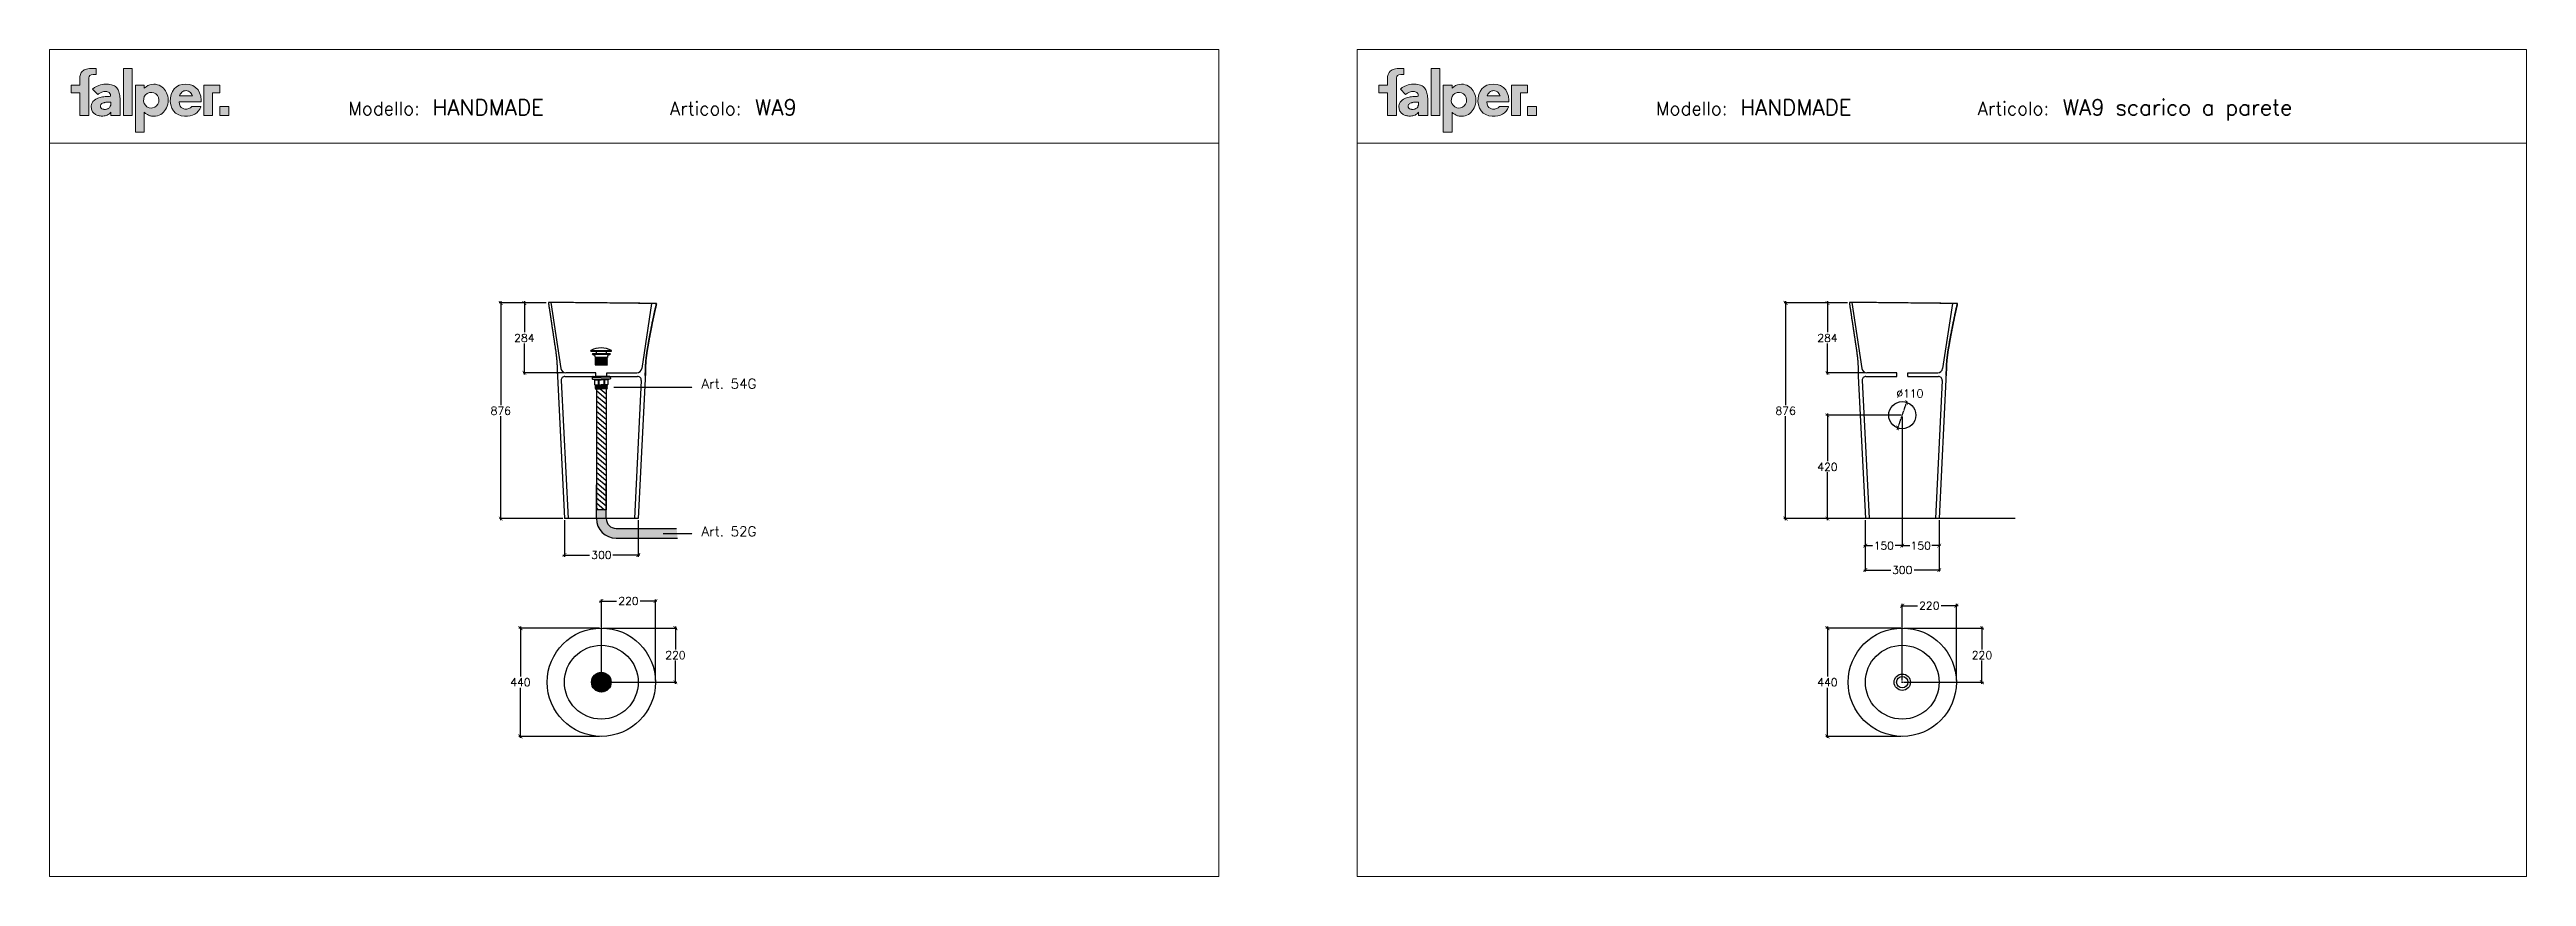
# Model space of a CAD drawing. Extents: x -11826 to -1759, y -5566 to -2206.
import ezdxf

# ---------------------------------------------------------------- set-up
doc = ezdxf.new("R2010")
doc.units = 0
doc.header["$LTSCALE"] = 0.2
doc.linetypes.add('ACAD_ISO02W100', pattern=[15, 12, -3])
doc.layers.get('0').update_dxf_attribs({"linetype": 'CONTINUOUS'})
doc.layers.get('Defpoints').update_dxf_attribs({"linetype": 'CONTINUOUS'})
doc.layers.add('1', color=7, linetype='CONTINUOUS', true_color=0xffffff)
doc.layers.add('Cartiglio', color=7, linetype='CONTINUOUS', lineweight=13)
doc.styles.add('Falper', font='simplex.shx')
doc.styles.get("Standard").update_dxf_attribs({"font": 'simplex.shx'})
doc.dimstyles.new('Q_Dettagli', dxfattribs={"dimscale": 32, "dimtxt": 1, "dimasz": 0.5, "dimexe": 0.2, "dimexo": 0.2, "dimgap": 0.2, "dimtad": 0, "dimtih": 1, "dimtoh": 1, "dimzin": 9, "dimdsep": 46, "dimtxsty": 'Standard', "dimblk": 'ARCHTICK', "dimcen": 0.2, "dimdle": 0.2, "dimclrd": 42, "dimclre": 42, "dimclrt": 142, "dimadec": 0, "dimazin": 0, "dimtfac": 1, "dimtofl": 0, "dimtmove": 2, "dimatfit": 0, "dimfxl": 1, "dimtolj": 1, "dimtzin": 0, "dimarcsym": 0})

msp = doc.modelspace()

# ---------------------------------------------------------------- texts
at = {"color": 1, "linetype": 'ACAD_ISO02W100', "char_height": 40, "attachment_point": 1, "style": 'Falper'}
for s, insert in [('Art. 54G', (-9175.902, -3543.72)), ('Art. 52G', (-9175.902, -4143.845))]:
    msp.add_mtext_dynamic_manual_height_columns(s, width=398.79053, gutter_width=160, heights=[0], dxfattribs=dict(at, insert=insert))
at = {"layer": 'Cartiglio', "color": 7, "style": 'Falper'}
for s, p in [('HANDMADE', (-10268.801, -2473.198)), ('WA9', (-8958.05, -2473.198)), ('HANDMADE', (-4954.056, -2473.198)), ('WA9 scarico a parete', (-3643.304, -2473.198))]:
    msp.add_text(s, height=64, dxfattribs=at).set_placement(p)
at = {"layer": 'Cartiglio', "color": 1}
for s, p in [('Articolo:', (-9304.768, -2472.965)), ('Articolo:', (-3990.022, -2472.965)), ('Modello:', (-10612.275, -2472.965)), ('Modello:', (-5297.53, -2472.965))]:
    msp.add_text(s, height=54.4, dxfattribs=at).set_placement(p)

# ---------------------------------------------------------------- blocks, each defined once
blk = doc.blocks.new('_ArchTick')
at = {"color": 0, "linetype": 'ByBlock', "const_width": 0.15}
blk.add_lwpolyline([(-0.5, -0.5), (0.5, 0.5)], dxfattribs=at)
blk = doc.blocks.new('*D11')
at = {"color": 42, "linetype": 'ACAD_ISO02W100', "lineweight": -2, "transparency": 16777216}
for p, q in [((-9807, -3236), (-9998, -3236)), ((-9992, -3229), (-9992, -3651)), ((-9992, -4118), (-9992, -3696)), ((-9740, -4112), (-9998, -4112))]:
    blk.add_line(p, q, dxfattribs=at)
at = {"layer": 'Defpoints', "color": 0, "linetype": 'ACAD_ISO02W100', "transparency": 16777216}
for p in [(-9800, -3236), (-9992, -4112), (-9733, -4112)]:
    blk.add_point(p, dxfattribs=at)
at = {"color": 42, "linetype": 'ACAD_ISO02W100', "lineweight": -2, "transparency": 16777216, "xscale": 16, "yscale": 16, "zscale": 16}
for p, rotation in [((-9992, -3236), 90), ((-9992, -4112), 270)]:
    blk.add_blockref('_ArchTick', p, dxfattribs=dict(at, rotation=rotation))
at = {"color": 142, "linetype": 'ACAD_ISO02W100', "transparency": 16777216, "insert": (-9992, -3674), "char_height": 32, "attachment_point": 5}
blk.add_mtext('\\A1;876', dxfattribs=at)
blk = doc.blocks.new('*D12')
at = {"color": 42, "linetype": 'ACAD_ISO02W100', "lineweight": -2, "transparency": 16777216}
for p, q in [((-9590, -4557), (-9919, -4557)), ((-9912, -4550), (-9912, -4754)), ((-9912, -5003), (-9912, -4799)), ((-9590, -4997), (-9919, -4997))]:
    blk.add_line(p, q, dxfattribs=at)
at = {"layer": 'Defpoints', "color": 0, "linetype": 'ACAD_ISO02W100', "transparency": 16777216}
for p in [(-9583, -4557), (-9912, -4997), (-9583, -4997)]:
    blk.add_point(p, dxfattribs=at)
at = {"color": 42, "linetype": 'ACAD_ISO02W100', "lineweight": -2, "transparency": 16777216, "xscale": 16, "yscale": 16, "zscale": 16}
for p, rotation in [((-9912, -4557), 90), ((-9912, -4997), 270)]:
    blk.add_blockref('_ArchTick', p, dxfattribs=dict(at, rotation=rotation))
at = {"color": 142, "linetype": 'ACAD_ISO02W100', "transparency": 16777216, "insert": (-9912, -4777), "char_height": 32, "attachment_point": 5}
blk.add_mtext('\\A1;440', dxfattribs=at)
blk = doc.blocks.new('*D13')
at = {"color": 42, "linetype": 'ACAD_ISO02W100', "lineweight": -2, "transparency": 16777216}
for p, q in [((-9577, -4557), (-9276, -4557)), ((-9282, -4550), (-9282, -4644)), ((-9282, -4783), (-9282, -4689)), ((-9577, -4777), (-9276, -4777))]:
    blk.add_line(p, q, dxfattribs=at)
at = {"layer": 'Defpoints', "color": 0, "linetype": 'ACAD_ISO02W100', "transparency": 16777216}
for p in [(-9583, -4557), (-9583, -4777), (-9282, -4777)]:
    blk.add_point(p, dxfattribs=at)
at = {"color": 42, "linetype": 'ACAD_ISO02W100', "lineweight": -2, "transparency": 16777216, "xscale": 16, "yscale": 16, "zscale": 16}
for p, rotation in [((-9282, -4557), 90), ((-9282, -4777), 270)]:
    blk.add_blockref('_ArchTick', p, dxfattribs=dict(at, rotation=rotation))
at = {"color": 142, "linetype": 'ACAD_ISO02W100', "transparency": 16777216, "insert": (-9282, -4667), "char_height": 32, "attachment_point": 5}
blk.add_mtext('\\A1;220', dxfattribs=at)
blk = doc.blocks.new('*D14')
at = {"color": 42, "linetype": 'ACAD_ISO02W100', "lineweight": -2, "transparency": 16777216}
for p, q in [((-9590, -4447), (-9521, -4447)), ((-9583, -4770), (-9583, -4440)), ((-9357, -4447), (-9426, -4447)), ((-9363, -4770), (-9363, -4440))]:
    blk.add_line(p, q, dxfattribs=at)
at = {"layer": 'Defpoints', "color": 0, "linetype": 'ACAD_ISO02W100', "transparency": 16777216}
for p in [(-9583, -4447), (-9583, -4777), (-9363, -4777)]:
    blk.add_point(p, dxfattribs=at)
at = {"color": 42, "linetype": 'ACAD_ISO02W100', "lineweight": -2, "transparency": 16777216, "xscale": 16, "yscale": 16, "zscale": 16, "rotation": 180}
blk.add_blockref('_ArchTick', (-9583, -4447), dxfattribs=at)
at = {"color": 42, "linetype": 'ACAD_ISO02W100', "lineweight": -2, "transparency": 16777216, "xscale": 16, "yscale": 16, "zscale": 16}
blk.add_blockref('_ArchTick', (-9363, -4447), dxfattribs=at)
at = {"color": 142, "linetype": 'ACAD_ISO02W100', "transparency": 16777216, "insert": (-9473, -4447), "char_height": 32, "attachment_point": 5}
blk.add_mtext('\\A1;220', dxfattribs=at)
blk = doc.blocks.new('*D15')
at = {"color": 42, "linetype": 'ACAD_ISO02W100', "lineweight": -2, "transparency": 16777216}
for p, q in [((-9733, -4118), (-9733, -4267)), ((-9433, -4118), (-9433, -4267)), ((-9740, -4260), (-9631, -4260)), ((-9427, -4260), (-9536, -4260))]:
    blk.add_line(p, q, dxfattribs=at)
at = {"layer": 'Defpoints', "color": 0, "linetype": 'ACAD_ISO02W100', "transparency": 16777216}
for p in [(-9733, -4112), (-9433, -4112), (-9433, -4260)]:
    blk.add_point(p, dxfattribs=at)
at = {"color": 42, "linetype": 'ACAD_ISO02W100', "lineweight": -2, "transparency": 16777216, "xscale": 16, "yscale": 16, "zscale": 16, "rotation": 180}
blk.add_blockref('_ArchTick', (-9733, -4260), dxfattribs=at)
at = {"color": 42, "linetype": 'ACAD_ISO02W100', "lineweight": -2, "transparency": 16777216, "xscale": 16, "yscale": 16, "zscale": 16}
blk.add_blockref('_ArchTick', (-9433, -4260), dxfattribs=at)
at = {"color": 142, "linetype": 'ACAD_ISO02W100', "transparency": 16777216, "insert": (-9583, -4260), "char_height": 32, "attachment_point": 5}
blk.add_mtext('\\A1;300', dxfattribs=at)
blk = doc.blocks.new('LogoFalper')
h = blk.add_hatch(color=256)
h.dxf.hatch_style = 1
h.paths.add_polyline_path([(0, 2.98), (0, 3.35), (0.01, 3.52), (0.04, 3.66), (0.1, 3.78), (0.18, 3.87), (0.23, 3.91), (0.29, 3.95), (0.36, 3.97), (0.43, 4), (0.51, 4.01), (0.61, 4.03), (0.71, 4.03), (0.82, 4.04), (1.05, 4.04), (1.05, 3.65), (0.85, 3.65), (0.73, 3.63), (0.64, 3.59), (0.6, 3.52), (0.58, 3.44), (0.57, 3.37), (0.57, 1.06), (0, 1.06), (0, 2.49), (-0.54, 2.49), (-0.54, 2.98)])
h.paths.add_polyline_path([(2.55, 2.23), (2.54, 2.32), (2.53, 2.4), (2.51, 2.48), (2.49, 2.56), (2.46, 2.63), (2.43, 2.69), (2.4, 2.75), (2.36, 2.8), (2.31, 2.85), (2.27, 2.89), (2.21, 2.93), (2.15, 2.96), (2.09, 2.98), (2.01, 3.01), (1.92, 3.03), (1.83, 3.04), (1.73, 3.04), (1.62, 3.04), (1.52, 3.04), (1.42, 3.02), (1.32, 3), (1.22, 2.96), (1.07, 2.9), (0.94, 2.82), (0.82, 2.72), (1.14, 2.38), (1.2, 2.43), (1.28, 2.48), (1.36, 2.52), (1.41, 2.54), (1.47, 2.56), (1.53, 2.57), (1.59, 2.57), (1.65, 2.57), (1.71, 2.57), (1.76, 2.55), (1.82, 2.53), (1.86, 2.51), (1.92, 2.45), (1.95, 2.38), (1.96, 2.3), (1.96, 2.29), (1.96, 2.27), (1.96, 2.27), (1.88, 2.26), (1.79, 2.26), (1.71, 2.26), (1.62, 2.25), (1.53, 2.24), (1.45, 2.23), (1.37, 2.22), (1.29, 2.2), (1.21, 2.18), (1.14, 2.15), (1.02, 2.1), (0.93, 2.03), (0.84, 1.95), (0.8, 1.89), (0.76, 1.82), (0.74, 1.75), (0.73, 1.66), (0.73, 1.58), (0.74, 1.51), (0.75, 1.45), (0.77, 1.39), (0.79, 1.33), (0.82, 1.29), (0.85, 1.25), (0.89, 1.21), (0.92, 1.18), (0.96, 1.15), (1, 1.12), (1.05, 1.1), (1.09, 1.08), (1.14, 1.06), (1.19, 1.05), (1.24, 1.04), (1.3, 1.03), (1.35, 1.02), (1.4, 1.02), (1.46, 1.02), (1.54, 1.03), (1.61, 1.04), (1.68, 1.06), (1.75, 1.08), (1.8, 1.11), (1.85, 1.14), (1.9, 1.18), (1.94, 1.22), (1.97, 1.27), (1.98, 1.27), (1.98, 1.06), (2.56, 1.06), (2.56, 2.03), (2.56, 2.13)])
h.paths.add_polyline_path([(1.5, 1.85), (1.54, 1.86), (1.57, 1.87), (1.61, 1.88), (1.65, 1.89), (1.69, 1.89), (1.76, 1.9), (1.83, 1.9), (1.9, 1.9), (1.92, 1.9), (1.96, 1.9), (1.98, 1.9), (1.98, 1.88), (1.98, 1.85), (1.98, 1.83), (1.98, 1.77), (1.97, 1.7), (1.94, 1.64), (1.92, 1.59), (1.88, 1.55), (1.85, 1.52), (1.81, 1.5), (1.78, 1.48), (1.73, 1.46), (1.69, 1.45), (1.64, 1.44), (1.58, 1.44), (1.57, 1.44), (1.56, 1.44), (1.54, 1.44), (1.53, 1.44), (1.52, 1.45), (1.5, 1.45), (1.49, 1.45), (1.46, 1.46), (1.43, 1.47), (1.4, 1.48), (1.38, 1.5), (1.35, 1.52), (1.34, 1.55), (1.33, 1.56), (1.32, 1.58), (1.31, 1.6), (1.31, 1.63), (1.31, 1.66), (1.32, 1.69), (1.33, 1.72), (1.34, 1.75), (1.37, 1.77), (1.4, 1.81), (1.45, 1.83)], flags=16)
h.paths.add_polyline_path([(7.15, 2.3), (6.34, 2.3), (6.38, 2.4), (6.43, 2.48), (6.49, 2.54), (6.55, 2.58), (6.62, 2.61), (6.69, 2.62), (6.75, 2.63), (6.83, 2.62), (6.91, 2.6), (6.98, 2.56), (7.03, 2.51), (7.08, 2.45), (7.12, 2.38)], flags=16)
h.paths.add_polyline_path([(4.1, 2.78), (4.21, 2.87), (4.32, 2.95), (4.45, 3), (4.58, 3.03), (4.71, 3.04), (4.82, 3.04), (4.93, 3.01), (5.04, 2.98), (5.14, 2.92), (5.23, 2.86), (5.31, 2.79), (5.39, 2.7), (5.45, 2.61), (5.51, 2.5), (5.55, 2.39), (5.59, 2.27), (5.61, 2.15), (5.62, 2.02), (5.61, 1.9), (5.59, 1.77), (5.55, 1.65), (5.51, 1.54), (5.45, 1.44), (5.39, 1.35), (5.31, 1.26), (5.23, 1.19), (5.14, 1.12), (5.04, 1.07), (4.93, 1.03), (4.82, 1.01), (4.71, 1), (4.66, 1), (4.61, 1.01), (4.55, 1.02), (4.5, 1.03), (4.45, 1.04), (4.41, 1.06), (4.36, 1.08), (4.31, 1.11), (4.27, 1.13), (4.22, 1.16), (4.18, 1.19), (4.14, 1.23), (4.1, 1.27), (4.1, 0), (3.54, 0), (3.54, 2.98), (4.1, 2.98)])
h.paths.add_polyline_path([(4.54, 1.52), (4.4, 1.54), (4.27, 1.61), (4.17, 1.7), (4.09, 1.82), (4.05, 1.96), (4.06, 2.11), (4.1, 2.25), (4.18, 2.37), (4.29, 2.46), (4.42, 2.51), (4.57, 2.52), (4.71, 2.49), (4.83, 2.42), (4.93, 2.32), (5, 2.2), (5.03, 2.05), (5.02, 1.9), (4.96, 1.77), (4.88, 1.66), (4.76, 1.58), (4.63, 1.53)], flags=16)
h.paths.add_polyline_path([(3.33, 4.04), (2.77, 4.04), (2.77, 1.06), (3.33, 1.06)])
h.paths.add_polyline_path([(8.9, 1.63), (8.9, 1.06), (9.46, 1.06), (9.46, 1.63)])
h.paths.add_polyline_path([(8.9, 2.49), (8.9, 2.98), (7.88, 2.98), (7.88, 1.06), (8.44, 1.06), (8.44, 2.49)])
edge = h.paths.add_edge_path()
edge.add_line((7.12, 1.62), (7.08, 1.58))
edge.add_line((7.08, 1.58), (7.03, 1.54))
edge.add_line((7.03, 1.54), (6.98, 1.51))
edge.add_line((6.98, 1.51), (6.92, 1.49))
edge.add_line((6.92, 1.49), (6.86, 1.47))
edge.add_line((6.86, 1.47), (6.81, 1.46))
edge.add_line((6.81, 1.46), (6.75, 1.46))
edge.add_line((6.75, 1.46), (6.68, 1.46))
edge.add_line((6.68, 1.46), (6.6, 1.48))
edge.add_line((6.6, 1.48), (6.52, 1.51))
edge.add_line((6.52, 1.51), (6.44, 1.57))
edge.add_line((6.44, 1.57), (6.38, 1.65))
edge.add_line((6.38, 1.65), (6.34, 1.77))
edge.add_line((6.34, 1.77), (6.32, 1.92))
edge.add_line((6.32, 1.92), (7.7, 1.92))
edge.add_line((7.7, 1.92), (7.7, 1.92))
edge.add_line((7.7, 1.92), (7.7, 1.93))
edge.add_line((7.7, 1.93), (7.7, 1.93))
edge.add_line((7.7, 1.93), (7.7, 1.94))
edge.add_line((7.7, 1.94), (7.7, 1.94))
edge.add_line((7.7, 1.94), (7.7, 1.95))
edge.add_line((7.7, 1.95), (7.7, 1.96))
edge.add_line((7.7, 1.96), (7.7, 1.98))
edge.add_line((7.7, 1.98), (7.7, 1.99))
edge.add_line((7.7, 1.99), (7.7, 2))
edge.add_line((7.7, 2), (7.7, 2.01))
edge.add_line((7.7, 2.01), (7.7, 2.02))
edge.add_line((7.7, 2.02), (7.68, 2.27))
edge.add_line((7.68, 2.27), (7.61, 2.5))
edge.add_line((7.61, 2.5), (7.51, 2.69))
edge.add_line((7.51, 2.69), (7.36, 2.84))
edge.add_line((7.36, 2.84), (7.18, 2.95))
edge.add_line((7.18, 2.95), (6.97, 3.02))
edge.add_line((6.97, 3.02), (6.73, 3.04))
edge.add_line((6.73, 3.04), (6.5, 3.02))
edge.add_line((6.5, 3.02), (6.31, 2.97))
edge.add_line((6.31, 2.97), (6.14, 2.87))
edge.add_line((6.14, 2.87), (5.99, 2.74))
edge.add_line((5.99, 2.74), (5.88, 2.58))
edge.add_line((5.88, 2.58), (5.8, 2.39))
edge.add_line((5.8, 2.39), (5.76, 2.18))
edge.add_line((5.76, 2.18), (5.75, 1.94))
edge.add_line((5.75, 1.94), (5.78, 1.72))
edge.add_line((5.78, 1.72), (5.85, 1.52))
edge.add_line((5.85, 1.52), (5.95, 1.35))
edge.add_line((5.95, 1.35), (6.08, 1.21))
edge.add_line((6.08, 1.21), (6.25, 1.11))
edge.add_line((6.25, 1.11), (6.44, 1.04))
edge.add_line((6.44, 1.04), (6.65, 1))
edge.add_line((6.65, 1), (6.85, 1.01))
edge.add_line((6.85, 1.01), (7.02, 1.03))
edge.add_line((7.02, 1.03), (7.17, 1.08))
edge.add_line((7.17, 1.08), (7.31, 1.14))
edge.add_line((7.31, 1.14), (7.43, 1.23))
edge.add_line((7.43, 1.23), (7.53, 1.33))
edge.add_line((7.53, 1.33), (7.62, 1.46))
edge.add_line((7.62, 1.46), (7.68, 1.6))
edge.add_line((7.68, 1.6), (7.68, 1.6))
edge.add_line((7.68, 1.6), (7.69, 1.61))
edge.add_line((7.69, 1.61), (7.69, 1.62))
edge.add_line((7.69, 1.62), (7.69, 1.63))
edge.add_line((7.69, 1.63), (7.69, 1.63))
edge.add_line((7.69, 1.63), (7.13, 1.63))
edge.add_spline(control_points=[(7.13, 1.63), (7.13, 1.63), (7.12, 1.62), (7.12, 1.62)], knot_values=[5, 5, 5, 5, 6, 6, 6, 6], degree=3, periodic=0)
at = {"lineweight": 0}
for points in [[(0, 2.98), (0, 3.35), (0.01, 3.52), (0.04, 3.66), (0.1, 3.78), (0.18, 3.87), (0.23, 3.91), (0.29, 3.95), (0.36, 3.97), (0.43, 4), (0.51, 4.01), (0.61, 4.03), (0.71, 4.03), (0.82, 4.04), (1.05, 4.04), (1.05, 3.65), (0.85, 3.65), (0.73, 3.63), (0.64, 3.59), (0.6, 3.52), (0.58, 3.44), (0.57, 3.37), (0.57, 1.06), (0, 1.06), (0, 2.49), (-0.54, 2.49), (-0.54, 2.98)], [(3.33, 4.04), (2.77, 4.04), (2.77, 1.06), (2.77, 1.06), (3.33, 1.06)], [(2.55, 2.23), (2.54, 2.32), (2.53, 2.4), (2.51, 2.48), (2.49, 2.56), (2.46, 2.63), (2.43, 2.69), (2.4, 2.75), (2.36, 2.8), (2.31, 2.85), (2.27, 2.89), (2.21, 2.93), (2.15, 2.96), (2.09, 2.98), (2.01, 3.01), (1.92, 3.03), (1.83, 3.04), (1.73, 3.04), (1.62, 3.04), (1.52, 3.04), (1.42, 3.02), (1.32, 3), (1.22, 2.96), (1.07, 2.9), (0.94, 2.82), (0.82, 2.72), (1.14, 2.38), (1.2, 2.43), (1.28, 2.48), (1.36, 2.52), (1.41, 2.54), (1.47, 2.56), (1.53, 2.57), (1.59, 2.57), (1.65, 2.57), (1.71, 2.57), (1.76, 2.55), (1.82, 2.53), (1.86, 2.51), (1.92, 2.45), (1.95, 2.38), (1.96, 2.3), (1.96, 2.29), (1.96, 2.27), (1.96, 2.27), (1.88, 2.26), (1.79, 2.26), (1.71, 2.26), (1.62, 2.25), (1.53, 2.24), (1.45, 2.23), (1.37, 2.22), (1.29, 2.2), (1.21, 2.18), (1.14, 2.15), (1.02, 2.1), (0.93, 2.03), (0.84, 1.95), (0.8, 1.89), (0.76, 1.82), (0.74, 1.75), (0.73, 1.66), (0.73, 1.58), (0.74, 1.51), (0.75, 1.45), (0.77, 1.39), (0.79, 1.33), (0.82, 1.29), (0.85, 1.25), (0.89, 1.21), (0.92, 1.18), (0.96, 1.15), (1, 1.12), (1.05, 1.1), (1.09, 1.08), (1.14, 1.06), (1.19, 1.05), (1.24, 1.04), (1.3, 1.03), (1.35, 1.02), (1.4, 1.02), (1.46, 1.02), (1.54, 1.03), (1.61, 1.04), (1.68, 1.06), (1.75, 1.08), (1.8, 1.11), (1.85, 1.14), (1.9, 1.18), (1.94, 1.22), (1.97, 1.27), (1.98, 1.27), (1.98, 1.06), (2.56, 1.06), (2.56, 2.03), (2.56, 2.13)], [(1.5, 1.85), (1.54, 1.86), (1.57, 1.87), (1.61, 1.88), (1.65, 1.89), (1.69, 1.89), (1.76, 1.9), (1.83, 1.9), (1.9, 1.9), (1.92, 1.9), (1.96, 1.9), (1.98, 1.9), (1.98, 1.88), (1.98, 1.85), (1.98, 1.83), (1.98, 1.77), (1.97, 1.7), (1.94, 1.64), (1.92, 1.59), (1.88, 1.55), (1.85, 1.52), (1.81, 1.5), (1.78, 1.48), (1.73, 1.46), (1.69, 1.45), (1.64, 1.44), (1.58, 1.44), (1.57, 1.44), (1.56, 1.44), (1.54, 1.44), (1.53, 1.44), (1.52, 1.45), (1.5, 1.45), (1.49, 1.45), (1.46, 1.46), (1.43, 1.47), (1.4, 1.48), (1.38, 1.5), (1.35, 1.52), (1.34, 1.55), (1.33, 1.56), (1.32, 1.58), (1.31, 1.6), (1.31, 1.63), (1.31, 1.66), (1.32, 1.69), (1.33, 1.72), (1.34, 1.75), (1.37, 1.77), (1.4, 1.81), (1.45, 1.83)], [(4.1, 2.78), (4.21, 2.87), (4.32, 2.95), (4.45, 3), (4.58, 3.03), (4.71, 3.04), (4.82, 3.04), (4.93, 3.01), (5.04, 2.98), (5.14, 2.92), (5.23, 2.86), (5.31, 2.79), (5.39, 2.7), (5.45, 2.61), (5.51, 2.5), (5.55, 2.39), (5.59, 2.27), (5.61, 2.15), (5.62, 2.02), (5.61, 1.9), (5.59, 1.77), (5.55, 1.65), (5.51, 1.54), (5.45, 1.44), (5.39, 1.35), (5.31, 1.26), (5.23, 1.19), (5.14, 1.12), (5.04, 1.07), (4.93, 1.03), (4.82, 1.01), (4.71, 1), (4.66, 1), (4.61, 1.01), (4.55, 1.02), (4.5, 1.03), (4.45, 1.04), (4.41, 1.06), (4.36, 1.08), (4.31, 1.11), (4.27, 1.13), (4.22, 1.16), (4.18, 1.19), (4.14, 1.23), (4.1, 1.27), (4.1, 0), (3.54, 0), (3.54, 2.98), (4.1, 2.98)], [(4.54, 1.52), (4.4, 1.54), (4.27, 1.61), (4.17, 1.7), (4.09, 1.82), (4.05, 1.96), (4.06, 2.11), (4.1, 2.25), (4.18, 2.37), (4.29, 2.46), (4.42, 2.51), (4.57, 2.52), (4.71, 2.49), (4.83, 2.42), (4.93, 2.32), (5, 2.2), (5.03, 2.05), (5.02, 1.9), (4.96, 1.77), (4.88, 1.66), (4.76, 1.58), (4.63, 1.53), (4.54, 1.52), (4.54, 1.52), (4.54, 1.52), (4.54, 1.52), (4.54, 1.52)], [(7.15, 2.3), (6.34, 2.3), (6.38, 2.4), (6.43, 2.48), (6.49, 2.54), (6.55, 2.58), (6.62, 2.61), (6.69, 2.62), (6.75, 2.63), (6.83, 2.62), (6.91, 2.6), (6.98, 2.56), (7.03, 2.51), (7.08, 2.45), (7.12, 2.38)], [(8.9, 2.49), (8.9, 2.98), (8.9, 2.98), (7.88, 2.98), (7.88, 1.06), (8.44, 1.06), (8.44, 2.49)], [(8.9, 1.63), (8.9, 1.63), (8.9, 1.06), (9.46, 1.06), (9.46, 1.63)]]:
    blk.add_lwpolyline(points, close=True, dxfattribs=at)
blk.add_lwpolyline([(7.12, 1.62), (7.08, 1.58), (7.03, 1.54), (6.98, 1.51), (6.92, 1.49), (6.86, 1.47), (6.81, 1.46), (6.75, 1.46), (6.68, 1.46), (6.6, 1.48), (6.52, 1.51), (6.44, 1.57), (6.38, 1.65), (6.34, 1.77), (6.32, 1.92), (7.7, 1.92), (7.7, 1.92), (7.7, 1.93), (7.7, 1.93), (7.7, 1.94), (7.7, 1.94), (7.7, 1.95), (7.7, 1.96), (7.7, 1.98), (7.7, 1.99), (7.7, 2), (7.7, 2.01), (7.7, 2.02), (7.68, 2.27), (7.61, 2.5), (7.51, 2.69), (7.36, 2.84), (7.18, 2.95), (6.97, 3.02), (6.73, 3.04), (6.5, 3.02), (6.31, 2.97), (6.14, 2.87), (5.99, 2.74), (5.88, 2.58), (5.8, 2.39), (5.76, 2.18), (5.75, 1.94), (5.78, 1.72), (5.85, 1.52), (5.95, 1.35), (6.08, 1.21), (6.25, 1.11), (6.44, 1.04), (6.65, 1), (6.85, 1.01), (7.02, 1.03), (7.17, 1.08), (7.31, 1.14), (7.43, 1.23), (7.53, 1.33), (7.62, 1.46), (7.68, 1.6), (7.68, 1.6), (7.69, 1.61), (7.69, 1.62), (7.69, 1.63), (7.69, 1.63), (7.13, 1.63)], dxfattribs=at)
blk.add_open_spline([(7.13, 1.63), (7.13, 1.63), (7.12, 1.62), (7.12, 1.62)], degree=3, dxfattribs=at)
blk = doc.blocks.new('*D18')
at = {"color": 42, "linetype": 'ACAD_ISO02W100', "lineweight": -2, "transparency": 16777216}
for p, q in [((-9807, -3236), (-9902, -3236)), ((-9896, -3229), (-9896, -3355)), ((-9896, -3526), (-9896, -3400)), ((-9734, -3520), (-9902, -3520))]:
    blk.add_line(p, q, dxfattribs=at)
at = {"layer": 'Defpoints', "color": 0, "linetype": 'ACAD_ISO02W100', "transparency": 16777216}
for p in [(-9800, -3236), (-9896, -3520), (-9727, -3520)]:
    blk.add_point(p, dxfattribs=at)
at = {"color": 42, "linetype": 'ACAD_ISO02W100', "lineweight": -2, "transparency": 16777216, "xscale": 16, "yscale": 16, "zscale": 16}
for p, rotation in [((-9896, -3236), 90), ((-9896, -3520), 270)]:
    blk.add_blockref('_ArchTick', p, dxfattribs=dict(at, rotation=rotation))
at = {"color": 142, "linetype": 'ACAD_ISO02W100', "transparency": 16777216, "insert": (-9896, -3378), "char_height": 32, "attachment_point": 5}
blk.add_mtext('\\A1;284', dxfattribs=at)
blk = doc.blocks.new('*D36')
at = {"color": 42, "linetype": 'ACAD_ISO02W100', "lineweight": -2, "transparency": 16777216}
for p, q in [((-4519, -3236), (-4777, -3236)), ((-4770, -3229), (-4770, -3651)), ((-4770, -4118), (-4770, -3696)), ((-4452, -4112), (-4777, -4112))]:
    blk.add_line(p, q, dxfattribs=at)
at = {"layer": 'Defpoints', "color": 0, "linetype": 'ACAD_ISO02W100', "transparency": 16777216}
for p in [(-4513, -3236), (-4770, -4112), (-4446, -4112)]:
    blk.add_point(p, dxfattribs=at)
at = {"color": 42, "linetype": 'ACAD_ISO02W100', "lineweight": -2, "transparency": 16777216, "xscale": 16, "yscale": 16, "zscale": 16}
for p, rotation in [((-4770, -3236), 90), ((-4770, -4112), 270)]:
    blk.add_blockref('_ArchTick', p, dxfattribs=dict(at, rotation=rotation))
at = {"color": 142, "linetype": 'ACAD_ISO02W100', "transparency": 16777216, "insert": (-4770, -3674), "char_height": 32, "attachment_point": 5}
blk.add_mtext('\\A1;876', dxfattribs=at)
blk = doc.blocks.new('*D37')
at = {"color": 42, "linetype": 'ACAD_ISO02W100', "lineweight": -2, "transparency": 16777216}
for p, q in [((-4302, -4557), (-4607, -4557)), ((-4600, -4550), (-4600, -4754)), ((-4600, -5003), (-4600, -4799)), ((-4302, -4997), (-4607, -4997))]:
    blk.add_line(p, q, dxfattribs=at)
at = {"layer": 'Defpoints', "color": 0, "linetype": 'ACAD_ISO02W100', "transparency": 16777216}
for p in [(-4296, -4557), (-4600, -4997), (-4296, -4997)]:
    blk.add_point(p, dxfattribs=at)
at = {"color": 42, "linetype": 'ACAD_ISO02W100', "lineweight": -2, "transparency": 16777216, "xscale": 16, "yscale": 16, "zscale": 16}
for p, rotation in [((-4600, -4557), 90), ((-4600, -4997), 270)]:
    blk.add_blockref('_ArchTick', p, dxfattribs=dict(at, rotation=rotation))
at = {"color": 142, "linetype": 'ACAD_ISO02W100', "transparency": 16777216, "insert": (-4600, -4777), "char_height": 32, "attachment_point": 5}
blk.add_mtext('\\A1;440', dxfattribs=at)
blk = doc.blocks.new('*D38')
at = {"color": 42, "linetype": 'ACAD_ISO02W100', "lineweight": -2, "transparency": 16777216}
for p, q in [((-4289, -4557), (-3966, -4557)), ((-3972, -4550), (-3972, -4644)), ((-3972, -4783), (-3972, -4689)), ((-4289, -4777), (-3966, -4777))]:
    blk.add_line(p, q, dxfattribs=at)
at = {"layer": 'Defpoints', "color": 0, "linetype": 'ACAD_ISO02W100', "transparency": 16777216}
for p in [(-4296, -4557), (-4296, -4777), (-3972, -4777)]:
    blk.add_point(p, dxfattribs=at)
at = {"color": 42, "linetype": 'ACAD_ISO02W100', "lineweight": -2, "transparency": 16777216, "xscale": 16, "yscale": 16, "zscale": 16}
for p, rotation in [((-3972, -4557), 90), ((-3972, -4777), 270)]:
    blk.add_blockref('_ArchTick', p, dxfattribs=dict(at, rotation=rotation))
at = {"color": 142, "linetype": 'ACAD_ISO02W100', "transparency": 16777216, "insert": (-3972, -4667), "char_height": 32, "attachment_point": 5}
blk.add_mtext('\\A1;220', dxfattribs=at)
blk = doc.blocks.new('*D39')
at = {"color": 42, "linetype": 'ACAD_ISO02W100', "lineweight": -2, "transparency": 16777216}
for p, q in [((-4302, -4466), (-4233, -4466)), ((-4296, -4770), (-4296, -4459)), ((-4069, -4466), (-4138, -4466)), ((-4076, -4770), (-4076, -4459))]:
    blk.add_line(p, q, dxfattribs=at)
at = {"layer": 'Defpoints', "color": 0, "linetype": 'ACAD_ISO02W100', "transparency": 16777216}
for p in [(-4296, -4466), (-4296, -4777), (-4076, -4777)]:
    blk.add_point(p, dxfattribs=at)
at = {"color": 42, "linetype": 'ACAD_ISO02W100', "lineweight": -2, "transparency": 16777216, "xscale": 16, "yscale": 16, "zscale": 16, "rotation": 180}
blk.add_blockref('_ArchTick', (-4296, -4466), dxfattribs=at)
at = {"color": 42, "linetype": 'ACAD_ISO02W100', "lineweight": -2, "transparency": 16777216, "xscale": 16, "yscale": 16, "zscale": 16}
blk.add_blockref('_ArchTick', (-4076, -4466), dxfattribs=at)
at = {"color": 142, "linetype": 'ACAD_ISO02W100', "transparency": 16777216, "insert": (-4186, -4466), "char_height": 32, "attachment_point": 5}
blk.add_mtext('\\A1;220', dxfattribs=at)
blk = doc.blocks.new('*D40')
at = {"color": 42, "linetype": 'ACAD_ISO02W100', "lineweight": -2, "transparency": 16777216}
for p, q in [((-4446, -4199), (-4446, -4328)), ((-4146, -4199), (-4146, -4328)), ((-4452, -4321), (-4343, -4321)), ((-4140, -4321), (-4248, -4321))]:
    blk.add_line(p, q, dxfattribs=at)
at = {"layer": 'Defpoints', "color": 0, "linetype": 'ACAD_ISO02W100', "transparency": 16777216}
for p in [(-4446, -4193), (-4146, -4193), (-4146, -4321)]:
    blk.add_point(p, dxfattribs=at)
at = {"color": 42, "linetype": 'ACAD_ISO02W100', "lineweight": -2, "transparency": 16777216, "xscale": 16, "yscale": 16, "zscale": 16, "rotation": 180}
blk.add_blockref('_ArchTick', (-4446, -4321), dxfattribs=at)
at = {"color": 42, "linetype": 'ACAD_ISO02W100', "lineweight": -2, "transparency": 16777216, "xscale": 16, "yscale": 16, "zscale": 16}
blk.add_blockref('_ArchTick', (-4146, -4321), dxfattribs=at)
at = {"color": 142, "linetype": 'ACAD_ISO02W100', "transparency": 16777216, "insert": (-4296, -4321), "char_height": 32, "attachment_point": 5}
blk.add_mtext('\\A1;300', dxfattribs=at)
blk = doc.blocks.new('*D41')
at = {"color": 42, "linetype": 'ACAD_ISO02W100', "lineweight": -2, "transparency": 16777216}
for p, q in [((-4302, -3692), (-4607, -3692)), ((-4600, -3685), (-4600, -3879)), ((-4600, -4118), (-4600, -3924)), ((-4452, -4112), (-4607, -4112))]:
    blk.add_line(p, q, dxfattribs=at)
at = {"layer": 'Defpoints', "color": 0, "linetype": 'ACAD_ISO02W100', "transparency": 16777216}
for p in [(-4296, -3692), (-4600, -4112), (-4446, -4112)]:
    blk.add_point(p, dxfattribs=at)
at = {"color": 42, "linetype": 'ACAD_ISO02W100', "lineweight": -2, "transparency": 16777216, "xscale": 16, "yscale": 16, "zscale": 16}
for p, rotation in [((-4600, -3692), 90), ((-4600, -4112), 270)]:
    blk.add_blockref('_ArchTick', p, dxfattribs=dict(at, rotation=rotation))
at = {"color": 142, "linetype": 'ACAD_ISO02W100', "transparency": 16777216, "insert": (-4600, -3902), "char_height": 32, "attachment_point": 5}
blk.add_mtext('\\A1;420', dxfattribs=at)
blk = doc.blocks.new('*D42')
at = {"color": 42, "linetype": 'ACAD_ISO02W100', "lineweight": -2, "transparency": 16777216}
for p, q in [((-4296, -3698), (-4296, -4229)), ((-4446, -4118), (-4446, -4229)), ((-4452, -4222), (-4415, -4222)), ((-4290, -4222), (-4326, -4222))]:
    blk.add_line(p, q, dxfattribs=at)
at = {"layer": 'Defpoints', "color": 0, "linetype": 'ACAD_ISO02W100', "transparency": 16777216}
for p in [(-4296, -3692), (-4446, -4112), (-4296, -4222)]:
    blk.add_point(p, dxfattribs=at)
at = {"color": 42, "linetype": 'ACAD_ISO02W100', "lineweight": -2, "transparency": 16777216, "xscale": 16, "yscale": 16, "zscale": 16, "rotation": 180}
blk.add_blockref('_ArchTick', (-4446, -4222), dxfattribs=at)
at = {"color": 42, "linetype": 'ACAD_ISO02W100', "lineweight": -2, "transparency": 16777216, "xscale": 16, "yscale": 16, "zscale": 16}
blk.add_blockref('_ArchTick', (-4296, -4222), dxfattribs=at)
at = {"color": 142, "linetype": 'ACAD_ISO02W100', "transparency": 16777216, "insert": (-4371, -4222), "char_height": 32, "attachment_point": 5}
blk.add_mtext('\\A1;150', dxfattribs=at)
blk = doc.blocks.new('*D43')
at = {"color": 42, "linetype": 'ACAD_ISO02W100', "lineweight": -2, "transparency": 16777216}
for p, q in [((-4296, -3698), (-4296, -4229)), ((-4146, -4118), (-4146, -4229)), ((-4302, -4222), (-4265, -4222)), ((-4140, -4222), (-4176, -4222))]:
    blk.add_line(p, q, dxfattribs=at)
at = {"layer": 'Defpoints', "color": 0, "linetype": 'ACAD_ISO02W100', "transparency": 16777216}
for p in [(-4296, -3692), (-4146, -4112), (-4146, -4222)]:
    blk.add_point(p, dxfattribs=at)
at = {"color": 42, "linetype": 'ACAD_ISO02W100', "lineweight": -2, "transparency": 16777216, "xscale": 16, "yscale": 16, "zscale": 16, "rotation": 180}
blk.add_blockref('_ArchTick', (-4296, -4222), dxfattribs=at)
at = {"color": 42, "linetype": 'ACAD_ISO02W100', "lineweight": -2, "transparency": 16777216, "xscale": 16, "yscale": 16, "zscale": 16}
blk.add_blockref('_ArchTick', (-4146, -4222), dxfattribs=at)
at = {"color": 142, "linetype": 'ACAD_ISO02W100', "transparency": 16777216, "insert": (-4221, -4222), "char_height": 32, "attachment_point": 5}
blk.add_mtext('\\A1;150', dxfattribs=at)
blk = doc.blocks.new('*D44')
at = {"color": 42, "linetype": 'ACAD_ISO02W100', "lineweight": -2, "transparency": 16777216}
blk.add_line((-4316, -3750), (-4276, -3634), dxfattribs=at)
at = {"layer": 'Defpoints', "color": 0, "linetype": 'ACAD_ISO02W100', "transparency": 16777216}
for p in [(-4278, -3640), (-4314, -3744)]:
    blk.add_point(p, dxfattribs=at)
at = {"color": 42, "linetype": 'ACAD_ISO02W100', "lineweight": -2, "transparency": 16777216, "xscale": 16, "yscale": 16, "zscale": 16}
for p, rotation in [((-4278, -3640), 70.61542687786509), ((-4314, -3744), 250.6154268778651)]:
    blk.add_blockref('_ArchTick', p, dxfattribs=dict(at, rotation=rotation))
at = {"color": 142, "linetype": 'ACAD_ISO02W100', "transparency": 16777216, "insert": (-4265, -3604), "char_height": 32, "attachment_point": 5}
blk.add_mtext('\\A1;∅110', dxfattribs=at)
blk = doc.blocks.new('*D45')
at = {"color": 42, "linetype": 'ACAD_ISO02W100', "lineweight": -2, "transparency": 16777216}
for p, q in [((-4600, -3229), (-4600, -3355)), ((-4600, -3526), (-4600, -3400)), ((-4447, -3520), (-4607, -3520))]:
    blk.add_line(p, q, dxfattribs=at)
at = {"layer": 'Defpoints', "color": 0, "linetype": 'ACAD_ISO02W100', "transparency": 16777216}
for p in [(-4600, -3236), (-4600, -3520), (-4440, -3520)]:
    blk.add_point(p, dxfattribs=at)
at = {"color": 42, "linetype": 'ACAD_ISO02W100', "lineweight": -2, "transparency": 16777216, "xscale": 16, "yscale": 16, "zscale": 16}
for p, rotation in [((-4600, -3236), 90), ((-4600, -3520), 270)]:
    blk.add_blockref('_ArchTick', p, dxfattribs=dict(at, rotation=rotation))
at = {"color": 142, "linetype": 'ACAD_ISO02W100', "transparency": 16777216, "insert": (-4600, -3378), "char_height": 32, "attachment_point": 5}
blk.add_mtext('\\A1;284', dxfattribs=at)

# ---------------------------------------------------------------- dimensions: what is measured, and where the dimension line sits
at = {"color": 1, "linetype": 'ACAD_ISO02W100'}
for base, p1, p2, picture, middle in [((-9992.031, -4111.744), (-9800.229, -3235.741), (-9733.219, -4111.744), '*D11', (-9992.031, -3673.743)), ((-4770.338, -4111.735), (-4512.925, -3235.733), (-4445.915, -4111.735), '*D36', (-4770.338, -3673.734)), ((-4600.178, -3519.735), (-4600.178, -3235.733), (-4440.14, -3519.735), '*D45', (-4600.178, -3377.734)), ((-4600.178, -4111.735), (-4295.915, -3691.735), (-4445.915, -4111.735), '*D41', (-4600.178, -3901.735)), ((-9912.121, -4996.865), (-9583.172, -4556.865), (-9583.172, -4996.865), '*D12', (-9912.121, -4776.865)), ((-9282.07, -4776.865), (-9583.172, -4556.865), (-9583.172, -4776.865), '*D13', (-9282.07, -4666.865)), ((-4600.178, -4996.857), (-4295.868, -4556.857), (-4295.868, -4996.857), '*D37', (-4600.178, -4776.857)), ((-3972.161, -4776.857), (-4295.868, -4556.857), (-4295.868, -4776.857), '*D38', (-3972.161, -4666.857))]:
    dim = msp.add_linear_dim(base=base, p1=p1, p2=p2, angle=90, dimstyle='Q_Dettagli', override={"dimdec": 0}, dxfattribs=at)
    dim.commit()
    dim.dimension.update_dxf_attribs({"geometry": picture, "text_midpoint": middle})
dim = msp.add_linear_dim(base=(-9895.519, -3519.744), p1=(-9800.229, -3235.741), p2=(-9727.444, -3519.744), angle=90, dimstyle='Q_Dettagli', dxfattribs=at)
dim.commit()
dim.dimension.update_dxf_attribs({"geometry": '*D18', "text_midpoint": (-9895.519, -3377.743)})
dim = msp.add_diameter_dim_2p(p1=(-4314.17, -3743.618), p2=(-4277.66, -3639.853), dimstyle='Q_Dettagli', override={"dimdec": 0}, dxfattribs=at)
dim.commit()
dim.dimension.update_dxf_attribs({"geometry": '*D44', "text_midpoint": (-4265.04, -3603.987), "dimtype": 163})
for base, p1, p2, picture, middle in [((-4295.915, -4222.352), (-4445.915, -4111.735), (-4295.915, -3691.735), '*D42', (-4370.915, -4222.352)), ((-4145.915, -4222.238), (-4295.915, -3691.735), (-4145.915, -4111.735), '*D43', (-4220.915, -4222.238)), ((-9433.219, -4260.391), (-9733.219, -4111.744), (-9433.219, -4111.744), '*D15', (-9583.219, -4260.391)), ((-4145.915, -4321.446), (-4445.915, -4192.884), (-4145.915, -4192.884), '*D40', (-4295.915, -4321.446)), ((-9583.172, -4446.752), (-9363.172, -4776.865), (-9583.172, -4776.865), '*D14', (-9473.172, -4446.752)), ((-4295.868, -4465.841), (-4075.868, -4776.857), (-4295.868, -4776.857), '*D39', (-4185.868, -4465.841))]:
    dim = msp.add_linear_dim(base=base, p1=p1, p2=p2, dimstyle='Q_Dettagli', override={"dimdec": 0}, dxfattribs=at)
    dim.commit()
    dim.dimension.update_dxf_attribs({"geometry": picture, "text_midpoint": middle})

# ---------------------------------------------------------------- hatches: boundary and pattern name
h = msp.add_hatch()
h.set_pattern_fill('ANSI31', color=9, scale=5, angle=95)
h.set_pattern_definition([(140, (-64773.066, -9563.474), (-10.2042533, -12.1609555), [])])
h.paths.add_polyline_path([(-9563.414, -3584.249), (-9583.414, -3584.249), (-9603.414, -3584.249), (-9603.219, -4075.905), (-9563.414, -4075.905)])
h = msp.add_hatch(color=9)
h.dxf.hatch_style = 1
h.paths.add_polyline_path([(-9277.068, -4151.744), (-9523.219, -4151.744, -0.414213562), (-9563.219, -4111.744), (-9603.219, -4111.744, 0.414213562), (-9523.219, -4191.744), (-9273.659, -4191.744)])
h.paths.add_polyline_path([(-9563.219, -4075.905), (-9603.219, -4075.905), (-9603.219, -4111.744), (-9563.219, -4111.744)])
h = msp.add_hatch()
h.set_pattern_fill('ANSI31', color=9)
h.set_pattern_definition([(45, (0, -738.1108), (-2.245064, 2.245064), [])])
h.paths.add_polyline_path([(-9543.172, -4776.865), (-9549.892, -4776.865, -1), (-9616.453, -4776.865, -1), (-9549.892, -4776.865), (-9543.172, -4776.865, 1), (-9623.172, -4776.865, 1)])
h.paths.add_polyline_path([(-9549.892, -4776.865), (-9560.172, -4776.865, -1), (-9606.172, -4776.865, -1), (-9560.172, -4776.865), (-9549.892, -4776.865, 1), (-9616.453, -4776.865, 1)], flags=17)
h.paths.add_polyline_path([(-9560.172, -4776.865, 1), (-9606.172, -4776.865, 1)], flags=16)

# ---------------------------------------------------------------- linework, layer by layer
at = {"color": 7}
for p, q in [((-9787.914, -3233.648), (-9747.22, -3502.735)), ((-9379.157, -3237.834), (-9419.219, -3502.735)), ((-4500.61, -3233.639), (-4459.915, -3502.726)), ((-4091.853, -3237.825), (-4131.915, -3502.726)), ((-9605.721, -3519.744), (-9727.444, -3519.744)), ((-9605.916, -3534.744), (-9605.721, -3519.744)), ((-9560.912, -3534.744), (-9560.717, -3519.744)), ((-9560.717, -3519.744), (-9438.994, -3519.744)), ((-9404.303, -3518.513), (-9433.219, -4111.744)), ((-4318.417, -3519.735), (-4440.14, -3519.735)), ((-4318.612, -3534.735), (-4318.417, -3519.735)), ((-4273.608, -3534.735), (-4273.413, -3519.735)), ((-4273.413, -3519.735), (-4151.69, -3519.735)), ((-4116.999, -3518.504), (-4145.915, -4111.735)), ((-9761.816, -3533.326), (-9733.219, -4111.744)), ((-9745.95, -3550.485), (-9718.237, -4111.003)), ((-9730.968, -3534.744), (-9605.916, -3534.744)), ((-9603.414, -3584.249), (-9603.219, -4075.905)), ((-9563.414, -3584.249), (-9563.414, -4075.905)), ((-9560.912, -3534.744), (-9435.861, -3534.744)), ((-9420.879, -3550.474), (-9448.201, -4111.014)), ((-4474.512, -3533.317), (-4445.915, -4111.735)), ((-4458.645, -3550.476), (-4430.933, -4110.995)), ((-4443.664, -3534.735), (-4318.612, -3534.735)), ((-4273.608, -3534.735), (-4148.557, -3534.735)), ((-4133.574, -3550.466), (-4160.897, -4111.005)), ((-9433.219, -4111.744), (-9733.219, -4111.744)), ((-4145.915, -4111.735), (-4445.915, -4111.735))]:
    msp.add_line(p, q, dxfattribs=at)
at = {"color": 1}
for p, q in [((-9625.421, -3431.714), (-9625.421, -3428.788)), ((-9625.421, -3428.788), (-9541.439, -3428.914)), ((-9625.421, -3431.714), (-9541.439, -3431.714)), ((-9620.578, -3443.234), (-9548.062, -3443.234)), ((-9619.629, -3444.113), (-9548.062, -3444.113)), ((-9546.251, -3443.234), (-9618.767, -3443.234)), ((-9547.2, -3444.113), (-9618.767, -3444.113)), ((-9608.147, -3455.14), (-9608.147, -3457.079)), ((-9558.682, -3457.079), (-9608.147, -3457.079)), ((-9558.682, -3460.959), (-9608.147, -3460.959)), ((-9558.682, -3464.838), (-9608.147, -3464.838)), ((-9558.682, -3468.718), (-9608.147, -3468.718)), ((-9558.682, -3472.597), (-9608.147, -3472.597)), ((-9558.682, -3476.477), (-9608.147, -3476.477)), ((-9558.682, -3480.356), (-9608.147, -3480.356)), ((-9558.682, -3484.236), (-9608.147, -3484.236)), ((-9558.682, -3488.115), (-9608.147, -3488.115)), ((-9603.685, -3431.714), (-9603.685, -3443.234)), ((-9572.219, -3484.236), (-9594.609, -3484.236)), ((-9563.144, -3431.714), (-9563.144, -3443.234)), ((-9558.682, -3476.477), (-9563.085, -3476.477)), ((-9558.682, -3480.356), (-9563.085, -3480.356)), ((-9558.682, -3484.236), (-9563.085, -3484.236)), ((-9558.682, -3455.14), (-9558.682, -3457.079)), ((-9541.439, -3431.714), (-9541.439, -3428.914)), ((-9620.676, -3539.864), (-9620.676, -3543.112)), ((-9618.676, -3537.864), (-9583.414, -3537.864)), ((-9618.676, -3545.112), (-9583.414, -3545.112)), ((-9618.197, -3537.864), (-9618.197, -3536.744)), ((-9616.197, -3534.744), (-9583.414, -3534.744)), ((-9612.321, -3545.112), (-9612.321, -3546.691)), ((-9610.454, -3548.686), (-9610.454, -3566.755)), ((-9610.321, -3548.691), (-9583.414, -3548.691)), ((-9608.454, -3568.755), (-9583.414, -3568.755)), ((-9558.682, -3534.744), (-9608.147, -3534.744)), ((-9558.682, -3572.61), (-9608.147, -3572.61)), ((-9558.682, -3576.49), (-9608.147, -3576.49)), ((-9558.682, -3580.369), (-9608.147, -3580.369)), ((-9608.147, -3584.249), (-9583.414, -3584.249)), ((-9605.916, -3534.744), (-9560.912, -3534.744)), ((-9596.185, -3548.691), (-9596.185, -3568.755)), ((-9593.512, -3548.691), (-9593.512, -3568.755)), ((-9550.632, -3534.744), (-9583.414, -3534.744)), ((-9548.153, -3537.864), (-9583.414, -3537.864)), ((-9548.153, -3545.112), (-9583.414, -3545.112)), ((-9556.508, -3548.691), (-9583.414, -3548.691)), ((-9558.375, -3568.755), (-9583.414, -3568.755)), ((-9558.682, -3584.249), (-9583.414, -3584.249)), ((-9573.317, -3548.691), (-9573.317, -3568.755)), ((-9570.644, -3548.691), (-9570.644, -3568.755)), ((-9556.375, -3548.686), (-9556.375, -3566.755)), ((-9554.508, -3545.112), (-9554.508, -3546.691)), ((-9548.632, -3537.864), (-9548.632, -3536.744)), ((-9546.153, -3539.864), (-9546.153, -3543.112)), ((-9603.219, -4111.744), (-9603.219, -3975.263)), ((-9563.219, -4111.744), (-9563.219, -3967.974)), ((-9563.219, -4075.905), (-9603.219, -4075.905)), ((-9523.219, -4151.744), (-9277.068, -4151.744)), ((-9523.219, -4191.744), (-9273.659, -4191.744))]:
    msp.add_line(p, q, dxfattribs=at)
at = {"color": 1, "linetype": 'ACAD_ISO02W100'}
for p, q in [((-9532.316, -3577.558), (-9213.426, -3577.558)), ((-9331.542, -4172.548), (-9213.426, -4172.548))]:
    msp.add_line(p, q, dxfattribs=at)
at = {"color": 2}
msp.add_line((-3837.523, -4111.735), (-4773.967, -4111.735), dxfattribs=at)
at = {"color": 42}
for p, q in [((-9586.372, -4776.865), (-9579.972, -4776.865)), ((-9583.172, -4780.065), (-9583.172, -4773.665)), ((-4299.068, -4776.857), (-4292.668, -4776.857)), ((-4295.868, -4780.057), (-4295.868, -4773.657))]:
    msp.add_line(p, q, dxfattribs=at)
at = {"color": 7}
for centre, radius in [((-4295.915, -3691.735), 55), ((-9583.172, -4776.865), 220), ((-9583.172, -4776.865), 150), ((-4295.868, -4776.857), 220), ((-4295.868, -4776.857), 150), ((-9583.172, -4776.865), 40), ((-9583.172, -4776.865), 23), ((-4295.868, -4776.857), 23)]:
    msp.add_circle(centre, radius, dxfattribs=at)
at = {"color": 1}
for centre in [(-9583.172, -4776.865), (-4295.868, -4776.857)]:
    msp.add_circle(centre, 33.281, dxfattribs=at)
for centre, radius, start, end in [((-9583.551, -3509.156), 90.621, 62.3086514, 117.518373), ((-9611.305, -3434.174), 12.964, 224.3373309, 255.4515791), ((-9616.144, -3454.582), 8.017, 356.011595, 78.6169024), ((-9608.147, -3459.019), 1.94, 270, 90), ((-9608.147, -3462.899), 1.94, 270, 90), ((-9608.147, -3466.778), 1.94, 270, 90), ((-9608.147, -3470.658), 1.94, 270, 90), ((-9608.147, -3474.537), 1.94, 270, 90), ((-9608.147, -3478.417), 1.94, 270, 90), ((-9608.147, -3482.296), 1.94, 270, 90), ((-9608.147, -3486.176), 1.94, 270, 90), ((-9558.682, -3459.019), 1.94, 90, 270), ((-9558.682, -3462.899), 1.94, 90, 270), ((-9558.682, -3466.778), 1.94, 90, 270), ((-9558.682, -3470.658), 1.94, 90, 270), ((-9558.682, -3474.537), 1.94, 90, 270), ((-9558.682, -3478.417), 1.94, 90, 270), ((-9558.682, -3482.296), 1.94, 90, 270), ((-9558.682, -3486.176), 1.94, 90, 270), ((-9550.684, -3454.582), 8.017, 101.3830976, 183.988405), ((-9555.523, -3434.174), 12.964, 284.5484209, 315.6626691), ((-9618.676, -3539.864), 2, 90, 180), ((-9618.676, -3543.112), 2, 180, 270), ((-9616.197, -3536.744), 2, 90, 180), ((-9610.321, -3546.691), 2, 180, 270), ((-9608.454, -3566.755), 2, 180, 270), ((-9608.147, -3570.671), 1.94, 270, 90), ((-9608.147, -3574.55), 1.94, 270, 90), ((-9608.147, -3578.43), 1.94, 270, 90), ((-9608.147, -3582.309), 1.94, 270, 90), ((-9558.682, -3570.671), 1.94, 90, 270), ((-9558.682, -3574.55), 1.94, 90, 270), ((-9558.682, -3578.43), 1.94, 90, 270), ((-9558.682, -3582.309), 1.94, 90, 270), ((-9558.375, -3566.755), 2, 270, 0), ((-9556.508, -3546.691), 2, 270, 0), ((-9550.632, -3536.744), 2, 0, 90), ((-9548.153, -3539.864), 2, 0, 90), ((-9548.153, -3543.112), 2, 270, 0), ((-9523.219, -4111.744), 80, 180, 270), ((-9523.219, -4111.744), 40, 180, 270)]:
    msp.add_arc(centre, radius, start, end, dxfattribs=at)
at = {"color": 7}
for centre, radius, start, end in [((-9727.444, -3499.744), 20, 188.5998494, 270), ((-9438.994, -3499.744), 20, 270, 351.4001506), ((-4440.14, -3499.735), 20, 188.5998494, 270), ((-4151.69, -3499.735), 20, 270, 351.4001506), ((-9730.968, -3549.744), 15, 90, 182.83041), ((-9435.861, -3549.744), 15, 357.2094053, 90), ((-4443.664, -3549.735), 15, 90, 182.83041), ((-4148.557, -3549.735), 15, 357.2094053, 90)]:
    msp.add_arc(centre, radius, start, end, dxfattribs=at)
at = {"layer": '1', "color": 7, "linetype": 'Continuous'}
for p, q in [((-9360.427, -3238.026), (-9361.327, -3238.017)), ((-4073.123, -3238.017), (-4074.023, -3238.008))]:
    msp.add_line(p, q, dxfattribs=at)
for points, degree, knots in [([(-9796.582, -3233.559), (-9796.801, -3233.557), (-9796.911, -3233.56), (-9797.098, -3233.566), (-9797.24, -3233.59), (-9797.42, -3233.62), (-9797.555, -3233.683), (-9797.712, -3233.757), (-9797.918, -3233.998), (-9797.975, -3234.166), (-9798.023, -3234.306), (-9798.043, -3234.488), (-9798.058, -3234.628), (-9798.058, -3234.816), (-9798.059, -3234.907), (-9798.053, -3235.143)], 2, [0, 0, 0, 0.125013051, 0.125013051, 0.250026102, 0.250026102, 0.375039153, 0.375039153, 0.500052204, 0.625065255, 0.625065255, 0.750078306, 0.750078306, 0.875091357, 0.875091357, 1, 1, 1]), ([(-9798.053, -3235.143), (-9798.049, -3235.318), (-9798.046, -3235.492), (-9798.028, -3236.449), (-9798.001, -3237.059), (-9797.871, -3238.058), (-9797.811, -3238.411), (-9797.728, -3238.808)], 3, [0, 0, 0, 0, 0.127965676, 0.127965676, 0.703547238, 0.703547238, 1, 1, 1, 1]), ([(-9798.053, -3235.144), (-9798.049, -3235.318), (-9798.046, -3235.492), (-9798.028, -3236.449), (-9798.001, -3237.059), (-9797.871, -3238.058), (-9797.811, -3238.411), (-9797.728, -3238.808)], 3, [0, 0, 0, 0, 0.127881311, 0.127881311, 0.703518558, 0.703518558, 1, 1, 1, 1]), ([(-9797.728, -3238.808), (-9797.677, -3239.056), (-9797.625, -3239.304), (-9797.471, -3240.047), (-9797.371, -3240.544), (-9797.287, -3241.044)], 3, [0, 0, 0, 0, 0.333037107, 0.333037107, 1, 1, 1, 1]), ([(-9797.728, -3238.808), (-9797.677, -3239.056), (-9797.625, -3239.304), (-9797.471, -3240.047), (-9797.371, -3240.544), (-9797.287, -3241.044), (-9797.287, -3241.044), (-9797.287, -3241.044)], 3, [0, 0, 0, 0, 0.332995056, 0.332995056, 0.999873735, 0.999873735, 1, 1, 1, 1]), ([(-9797.287, -3241.044), (-9797.103, -3242.13), (-9796.943, -3243.215), (-9796.799, -3245.082), (-9796.781, -3245.851), (-9796.668, -3246.616)], 3, [0, 0, 0, 0, 0.58888785, 0.58888785, 1, 1, 1, 1]), ([(-9797.287, -3241.044), (-9797.103, -3242.13), (-9796.943, -3243.215), (-9796.799, -3245.082), (-9796.781, -3245.851), (-9796.668, -3246.616)], 3, [0, 0, 0, 0, 0.588866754, 0.588866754, 1, 1, 1, 1]), ([(-9796.668, -3246.616), (-9796.604, -3247.053), (-9796.525, -3247.488), (-9796.352, -3248.52), (-9796.263, -3249.116), (-9796.006, -3250.967), (-9795.865, -3252.223), (-9795.607, -3253.465)], 3, [0, 0, 0, 0, 0.191336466, 0.191336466, 0.452484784, 0.452484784, 1, 1, 1, 1]), ([(-9796.668, -3246.616), (-9796.604, -3247.053), (-9796.525, -3247.488), (-9796.352, -3248.52), (-9796.263, -3249.116), (-9796.006, -3250.967), (-9795.865, -3252.223), (-9795.607, -3253.465)], 3, [0, 0, 0, 0, 0.191336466, 0.191336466, 0.452484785, 0.452484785, 1, 1, 1, 1]), ([(-9733.25, -3234.207), (-9753.026, -3234.005), (-9784.617, -3233.681), (-9795.682, -3233.568), (-9795.682, -3233.568)], 3, [0, 0, 0, 0, 0.499860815, 1, 1, 1, 1]), ([(-9795.607, -3253.465), (-9795.565, -3253.668), (-9795.517, -3253.87), (-9795.385, -3254.386), (-9795.297, -3254.699), (-9795.168, -3255.157), (-9795.128, -3255.301), (-9795.06, -3255.554), (-9795.032, -3255.662), (-9794.967, -3255.923), (-9794.932, -3256.076), (-9794.854, -3256.435), (-9794.813, -3256.64), (-9794.721, -3257.141), (-9794.674, -3257.437), (-9794.629, -3257.734)], 3, [0, 0, 0, 0, 0.141487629, 0.141487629, 0.364291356, 0.364291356, 0.466979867, 0.466979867, 0.543106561, 0.543106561, 0.650886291, 0.650886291, 0.794666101, 0.794666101, 1, 1, 1, 1]), ([(-9795.607, -3253.465), (-9795.565, -3253.668), (-9795.517, -3253.87), (-9795.385, -3254.386), (-9795.297, -3254.699), (-9795.168, -3255.157), (-9795.128, -3255.301), (-9795.06, -3255.554), (-9795.032, -3255.662), (-9794.967, -3255.923), (-9794.932, -3256.076), (-9794.854, -3256.435), (-9794.813, -3256.64), (-9794.721, -3257.141), (-9794.674, -3257.437), (-9794.629, -3257.734), (-9794.629, -3257.734), (-9794.629, -3257.734)], 3, [0, 0, 0, 0, 0.141561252, 0.141561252, 0.364480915, 0.364480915, 0.46722286, 0.46722286, 0.543302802, 0.543302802, 0.65101634, 0.65101634, 0.794707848, 0.794707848, 0.999915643, 0.999915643, 1, 1, 1, 1]), ([(-9794.629, -3257.734), (-9794.455, -3258.91), (-9794.317, -3260.09), (-9794.048, -3262.211), (-9793.927, -3263.15), (-9793.746, -3264.083)], 3, [0, 0, 0, 0, 0.556099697, 0.556099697, 1, 1, 1, 1]), ([(-9794.629, -3257.734), (-9794.455, -3258.91), (-9794.317, -3260.09), (-9794.048, -3262.211), (-9793.927, -3263.15), (-9793.746, -3264.082), (-9793.746, -3264.082), (-9793.746, -3264.083)], 3, [0, 0, 0, 0, 0.556058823, 0.556058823, 0.999972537, 0.999972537, 1, 1, 1, 1]), ([(-9793.746, -3264.083), (-9793.692, -3264.357), (-9793.641, -3264.632), (-9793.612, -3264.91), (-9793.612, -3264.911), (-9793.612, -3264.911)], 3, [0, 0, 0, 0, 0.999916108, 0.999916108, 1, 1, 1, 1]), ([(-9793.612, -3264.911), (-9793.572, -3265.284), (-9793.562, -3265.658), (-9793.549, -3266.032), (-9793.549, -3266.032), (-9793.549, -3266.032)], 3, [0, 0, 0, 0, 0.99999483, 0.99999483, 1, 1, 1, 1]), ([(-9793.314, -3268.28), (-9793.263, -3268.485), (-9793.208, -3268.689), (-9793.115, -3269.041), (-9793.076, -3269.189), (-9793.04, -3269.338)], 3, [0, 0, 0, 0, 0.579664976, 0.579664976, 1, 1, 1, 1]), ([(-9793.314, -3268.28), (-9793.263, -3268.485), (-9793.208, -3268.689), (-9793.115, -3269.041), (-9793.076, -3269.189), (-9793.04, -3269.338)], 3, [0, 0, 0, 0, 0.579664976, 0.579664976, 1, 1, 1, 1]), ([(-9793.04, -3269.338), (-9792.914, -3269.853), (-9792.807, -3270.372), (-9792.576, -3271.613), (-9792.456, -3272.331), (-9792.401, -3273.063)], 3, [0, 0, 0, 0, 0.420095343, 0.420095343, 1, 1, 1, 1]), ([(-9793.04, -3269.338), (-9792.914, -3269.853), (-9792.807, -3270.372), (-9792.576, -3271.613), (-9792.456, -3272.331), (-9792.401, -3273.063)], 3, [0, 0, 0, 0, 0.420095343, 0.420095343, 1, 1, 1, 1]), ([(-9792.322, -3274.413), (-9792.301, -3274.594), (-9792.268, -3274.771), (-9792.174, -3275.187), (-9792.107, -3275.423), (-9792.042, -3275.662)], 3, [0, 0, 0, 0, 0.422097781, 0.422097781, 1, 1, 1, 1]), ([(-9792.322, -3274.413), (-9792.301, -3274.594), (-9792.268, -3274.771), (-9792.174, -3275.187), (-9792.107, -3275.423), (-9792.042, -3275.662)], 3, [0, 0, 0, 0, 0.422097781, 0.422097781, 1, 1, 1, 1]), ([(-9792.042, -3275.662), (-9791.912, -3276.137), (-9791.796, -3276.613), (-9791.711, -3277.099), (-9791.711, -3277.099), (-9791.711, -3277.099)], 3, [0, 0, 0, 0, 0.99970845, 0.99970845, 1, 1, 1, 1]), ([(-9791.711, -3277.099), (-9791.598, -3277.741), (-9791.517, -3278.387), (-9791.333, -3279.856), (-9791.234, -3280.68), (-9791.124, -3281.502)], 3, [0, 0, 0, 0, 0.439748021, 0.439748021, 1, 1, 1, 1]), ([(-9791.711, -3277.099), (-9791.598, -3277.741), (-9791.517, -3278.387), (-9791.333, -3279.856), (-9791.234, -3280.68), (-9791.124, -3281.502)], 3, [0, 0, 0, 0, 0.439693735, 0.439693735, 1, 1, 1, 1]), ([(-9791.124, -3281.502), (-9791.112, -3281.588), (-9791.101, -3281.674), (-9791.075, -3281.853), (-9791.062, -3281.947), (-9790.997, -3282.385), (-9790.942, -3282.729), (-9790.871, -3283.177), (-9790.854, -3283.281), (-9790.837, -3283.386)], 3, [0, 0, 0, 0, 0.13662746, 0.13662746, 0.284841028, 0.284841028, 0.834066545, 0.834066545, 1, 1, 1, 1]), ([(-9791.124, -3281.502), (-9791.112, -3281.588), (-9791.101, -3281.674), (-9791.075, -3281.853), (-9791.062, -3281.947), (-9790.997, -3282.385), (-9790.942, -3282.729), (-9790.871, -3283.177), (-9790.854, -3283.281), (-9790.837, -3283.386)], 3, [0, 0, 0, 0, 0.136632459, 0.136632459, 0.284851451, 0.284851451, 0.834097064, 0.834097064, 1, 1, 1, 1]), ([(-9790.837, -3283.386), (-9790.823, -3283.477), (-9790.809, -3283.568), (-9790.774, -3283.813), (-9790.754, -3283.968), (-9790.716, -3284.297), (-9790.697, -3284.471), (-9790.671, -3284.746), (-9790.663, -3284.846), (-9790.654, -3284.946)], 3, [0, 0, 0, 0, 0.176048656, 0.176048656, 0.473290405, 0.473290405, 0.808430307, 0.808430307, 1, 1, 1, 1]), ([(-9790.837, -3283.386), (-9790.837, -3283.386), (-9790.837, -3283.386), (-9790.823, -3283.477), (-9790.809, -3283.568), (-9790.774, -3283.813), (-9790.754, -3283.968), (-9790.716, -3284.297), (-9790.697, -3284.471), (-9790.671, -3284.746), (-9790.663, -3284.846), (-9790.654, -3284.946)], 3, [0, 0, 0, 0, 0.000044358, 0.000044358, 0.176085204, 0.176085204, 0.473313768, 0.473313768, 0.808438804, 0.808438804, 1, 1, 1, 1]), ([(-9790.358, -3287.334), (-9790.137, -3288.616), (-9789.852, -3289.885), (-9789.43, -3292.121), (-9789.277, -3293.079), (-9789.169, -3294.231), (-9789.154, -3294.412), (-9789.092, -3295.315), (-9789.086, -3296.038), (-9789.051, -3296.759)], 3, [0, 0, 0, 0, 0.408956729, 0.408956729, 0.715815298, 0.715815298, 0.773063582, 0.773063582, 1, 1, 1, 1]), ([(-9790.358, -3287.334), (-9790.137, -3288.616), (-9789.852, -3289.885), (-9789.43, -3292.121), (-9789.277, -3293.079), (-9789.169, -3294.231), (-9789.154, -3294.412), (-9789.092, -3295.315), (-9789.086, -3296.037), (-9789.051, -3296.759)], 3, [0, 0, 0, 0, 0.408976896, 0.408976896, 0.715850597, 0.715850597, 0.773101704, 0.773101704, 1, 1, 1, 1]), ([(-9789.051, -3296.759), (-9789.051, -3296.759), (-9789.051, -3296.76), (-9789.023, -3297.334), (-9788.955, -3297.902), (-9788.861, -3298.47)], 3, [0, 0, 0, 0, 0.000272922, 0.000272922, 1, 1, 1, 1]), ([(-9788.861, -3298.47), (-9788.707, -3299.403), (-9788.518, -3300.33), (-9788.32, -3301.41), (-9788.293, -3301.561), (-9788.076, -3302.788), (-9787.906, -3303.867), (-9787.692, -3305.421), (-9787.63, -3305.892), (-9787.486, -3307), (-9787.406, -3307.637), (-9787.233, -3308.936), (-9787.135, -3309.595), (-9787.009, -3310.252)], 3, [0, 0, 0, 0, 0.237741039, 0.237741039, 0.276257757, 0.276257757, 0.551074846, 0.551074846, 0.670633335, 0.670633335, 0.832050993, 0.832050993, 1, 1, 1, 1]), ([(-9788.861, -3298.47), (-9788.707, -3299.403), (-9788.518, -3300.33), (-9788.32, -3301.41), (-9788.293, -3301.561), (-9788.076, -3302.788), (-9787.906, -3303.867), (-9787.692, -3305.421), (-9787.63, -3305.892), (-9787.486, -3307), (-9787.406, -3307.637), (-9787.233, -3308.936), (-9787.135, -3309.595), (-9787.009, -3310.252)], 3, [0, 0, 0, 0, 0.237741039, 0.237741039, 0.276257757, 0.276257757, 0.551074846, 0.551074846, 0.670633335, 0.670633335, 0.832050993, 0.832050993, 1, 1, 1, 1]), ([(-9787.009, -3310.252), (-9786.848, -3311.091), (-9786.653, -3311.922), (-9786.233, -3313.813), (-9786.007, -3314.87), (-9785.7, -3316.867), (-9785.616, -3317.795), (-9785.491, -3319.947), (-9785.464, -3321.162), (-9785.252, -3322.371)], 3, [0, 0, 0, 0, 0.208785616, 0.208785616, 0.473393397, 0.473393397, 0.70214864, 0.70214864, 1, 1, 1, 1]), ([(-9787.009, -3310.252), (-9786.848, -3311.091), (-9786.653, -3311.922), (-9786.233, -3313.813), (-9786.007, -3314.87), (-9785.7, -3316.867), (-9785.616, -3317.795), (-9785.491, -3319.947), (-9785.464, -3321.162), (-9785.252, -3322.371)], 3, [0, 0, 0, 0, 0.208785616, 0.208785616, 0.473393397, 0.473393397, 0.70214864, 0.70214864, 1, 1, 1, 1]), ([(-9670.626, -3234.849), (-9693.918, -3234.61), (-9715.23, -3234.392), (-9733.238, -3234.208), (-9733.25, -3234.207)], 3, [0, 0, 0, 0, 0.999345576, 1, 1, 1, 1]), ([(-9583.219, -3235.744), (-9610.85, -3235.461), (-9640.85, -3235.154), (-9668.304, -3234.873), (-9670.626, -3234.849)], 3, [0, 0, 0, 0, 0.914707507, 1, 1, 1, 1]), ([(-9494.989, -3236.648), (-9495.772, -3236.64), (-9522.986, -3236.361), (-9553.205, -3236.052), (-9582.427, -3235.752), (-9583.219, -3235.744)], 3, [0, 0, 0, 0, 0.028075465, 0.97363704, 1, 1, 1, 1]), ([(-9362.82, -3238.09), (-9363.158, -3238.086), (-9364.046, -3238.077), (-9366, -3238.057), (-9368.448, -3238.031), (-9371.3, -3238.001), (-9374.472, -3237.968), (-9377.884, -3237.933), (-9381.465, -3237.895), (-9385.829, -3237.85), (-9391.182, -3237.794), (-9397.781, -3237.726), (-9404.891, -3237.652), (-9412.489, -3237.573), (-9419.545, -3237.5), (-9425.846, -3237.435), (-9431.24, -3237.379), (-9436.834, -3237.321), (-9442.83, -3237.259), (-9449.454, -3237.188), (-9456.903, -3237.107), (-9465.229, -3237.015), (-9473.793, -3236.92), (-9482.483, -3236.824), (-9491.186, -3236.728), (-9500.526, -3236.625), (-9510.512, -3236.515), (-9520.622, -3236.405), (-9527.443, -3236.331), (-9530.692, -3236.296)], 3, [0, 0, 0, 0, 0.04514065, 0.088257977, 0.129349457, 0.16841317, 0.205448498, 0.240456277, 0.273438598, 0.304397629, 0.350688, 0.396238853, 0.441358, 0.486041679, 0.53028732, 0.557720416, 0.584982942, 0.612075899, 0.639859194, 0.670395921, 0.703775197, 0.739995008, 0.779052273, 0.812339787, 0.847439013, 0.884348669, 0.923069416, 0.963602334, 1, 1, 1, 1]), ([(-9409.972, -3237.519), (-9415, -3237.467), (-9420.447, -3237.411), (-9426.213, -3237.352), (-9426.297, -3237.351)], 3, [0, 0, 0, 0, 0.985447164, 1, 1, 1, 1]), ([(-9377.048, -3237.856), (-9377.418, -3237.852), (-9377.83, -3237.848), (-9378.249, -3237.844), (-9378.286, -3237.843)], 3, [0, 0, 0, 0, 0.913520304, 1, 1, 1, 1]), ([(-9376.899, -3322.217), (-9376.874, -3322.072), (-9376.852, -3321.928), (-9376.81, -3321.638), (-9376.791, -3321.493), (-9376.738, -3321.058), (-9376.707, -3320.768), (-9376.678, -3320.478)], 3, [0, 0, 0, 0, 0.250422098, 0.250422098, 0.500829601, 0.500829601, 1, 1, 1, 1]), ([(-9376.678, -3320.478), (-9376.535, -3319.055), (-9376.364, -3317.632), (-9375.742, -3314.841), (-9375.34, -3313.467), (-9374.96, -3312.089)], 3, [0, 0, 0, 0, 0.5, 0.5, 1, 1, 1, 1]), ([(-9374.96, -3312.089), (-9375.271, -3313.215), (-9375.595, -3314.334), (-9376.081, -3316.317), (-9376.263, -3317.174), (-9376.419, -3318.209), (-9376.442, -3318.372), (-9376.548, -3319.181), (-9376.613, -3319.829), (-9376.678, -3320.478)], 3, [0, 0, 0, 0, 0.408956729, 0.408956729, 0.715815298, 0.715815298, 0.773063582, 0.773063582, 1, 1, 1, 1]), ([(-9374.96, -3312.089), (-9374.907, -3311.895), (-9374.854, -3311.701), (-9374.753, -3311.312), (-9374.703, -3311.117), (-9374.587, -3310.642), (-9374.523, -3310.361), (-9374.463, -3310.079)], 3, [0, 0, 0, 0, 0.291271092, 0.291271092, 0.582549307, 0.582549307, 1, 1, 1, 1]), ([(-9374.705, -3310.061), (-9374.371, -3308.046), (-9373.807, -3305.035), (-9372.822, -3301.073), (-9372.398, -3299.078), (-9372.19, -3298.079)], 3, [0, 0, 0, 0, 0.500103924, 0.750198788, 1, 1, 1, 1]), ([(-9374.463, -3310.079), (-9374.042, -3308.081), (-9373.729, -3306.061), (-9373.083, -3303.067), (-9372.84, -3302.075), (-9372.35, -3300.092), (-9372.082, -3299.106), (-9371.944, -3298.09)], 3, [0, 0, 0, 0, 0.5, 0.5, 0.75, 0.75, 1, 1, 1, 1]), ([(-9371.944, -3298.09), (-9372.041, -3298.805), (-9372.206, -3299.502), (-9372.666, -3301.38), (-9372.966, -3302.557), (-9373.524, -3305.081), (-9373.776, -3306.426), (-9374.166, -3308.543), (-9374.302, -3309.313), (-9374.463, -3310.079)], 3, [0, 0, 0, 0, 0.176048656, 0.176048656, 0.473290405, 0.473290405, 0.808430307, 0.808430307, 1, 1, 1, 1]), ([(-9371.944, -3298.09), (-9371.809, -3297.084), (-9371.768, -3296.069), (-9371.482, -3294.06), (-9371.264, -3293.07), (-9370.737, -3291.112), (-9370.434, -3290.142), (-9370.023, -3288.677), (-9369.901, -3288.185), (-9369.732, -3287.184), (-9369.678, -3286.677), (-9369.614, -3286.172)], 3, [0, 0, 0, 0, 0.25, 0.25, 0.5, 0.5, 0.75, 0.75, 0.875, 0.875, 1, 1, 1, 1]), ([(-9369.614, -3286.172), (-9369.687, -3286.752), (-9369.748, -3287.334), (-9369.975, -3288.535), (-9370.151, -3289.143), (-9370.988, -3292.008), (-9371.487, -3293.586), (-9371.808, -3296.662), (-9371.848, -3297.378), (-9371.944, -3298.09)], 3, [0, 0, 0, 0, 0.13662746, 0.13662746, 0.284841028, 0.284841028, 0.834066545, 0.834066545, 1, 1, 1, 1]), ([(-9369.614, -3286.172), (-9369.578, -3285.887), (-9369.536, -3285.602), (-9369.463, -3285.177), (-9369.437, -3285.036), (-9369.382, -3284.753), (-9369.352, -3284.612), (-9369.321, -3284.472)], 3, [0, 0, 0, 0, 0.499511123, 0.499511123, 0.749680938, 0.749680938, 1, 1, 1, 1]), ([(-9369.321, -3284.472), (-9369.376, -3284.719), (-9369.425, -3284.967), (-9369.526, -3285.533), (-9369.573, -3285.851), (-9369.614, -3286.172)], 3, [0, 0, 0, 0, 0.439748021, 0.439748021, 1, 1, 1, 1]), ([(-9369.321, -3284.472), (-9369.283, -3284.298), (-9369.244, -3284.125), (-9369.167, -3283.778), (-9369.129, -3283.604), (-9369.015, -3283.084), (-9368.942, -3282.736), (-9368.874, -3282.388)], 3, [0, 0, 0, 0, 0.250074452, 0.250074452, 0.500149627, 0.500149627, 1, 1, 1, 1]), ([(-9368.874, -3282.388), (-9368.723, -3281.62), (-9368.582, -3280.851), (-9368.289, -3279.314), (-9368.145, -3278.545), (-9367.937, -3277.79)], 3, [0, 0, 0, 0, 0.5, 0.5, 1, 1, 1, 1]), ([(-9367.937, -3277.79), (-9368.113, -3278.428), (-9368.241, -3279.075), (-9368.538, -3280.611), (-9368.7, -3281.501), (-9368.874, -3282.388)], 3, [0, 0, 0, 0, 0.422097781, 0.422097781, 1, 1, 1, 1]), ([(-9367.937, -3277.79), (-9367.903, -3277.665), (-9367.866, -3277.542), (-9367.788, -3277.295), (-9367.748, -3277.172), (-9367.624, -3276.806), (-9367.539, -3276.563), (-9367.46, -3276.319)], 3, [0, 0, 0, 0, 0.250572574, 0.250572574, 0.501089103, 0.501089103, 1, 1, 1, 1]), ([(-9367.46, -3276.319), (-9367.391, -3276.104), (-9367.328, -3275.887), (-9367.261, -3275.555), (-9367.243, -3275.442), (-9367.213, -3275.216), (-9367.201, -3275.102), (-9367.189, -3274.988)], 3, [0, 0, 0, 0, 0.496886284, 0.496886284, 0.74815011, 0.74815011, 1, 1, 1, 1]), ([(-9367.189, -3274.988), (-9367.213, -3275.22), (-9367.235, -3275.398), (-9367.306, -3275.799), (-9367.361, -3276.012), (-9367.46, -3276.319)], 3, [0, 0, 0, 0, 0.420095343, 0.420095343, 1, 1, 1, 1]), ([(-9367.189, -3274.988), (-9367.171, -3274.826), (-9367.154, -3274.664), (-9367.115, -3274.34), (-9367.093, -3274.178), (-9367.016, -3273.695), (-9366.952, -3273.376), (-9366.881, -3273.058)], 3, [0, 0, 0, 0, 0.250239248, 0.250239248, 0.500547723, 0.500547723, 1, 1, 1, 1]), ([(-9366.881, -3273.058), (-9366.963, -3273.427), (-9367.036, -3273.797), (-9367.131, -3274.443), (-9367.16, -3274.716), (-9367.189, -3274.988)], 3, [0, 0, 0, 0, 0.579664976, 0.579664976, 1, 1, 1, 1]), ([(-9366.881, -3273.058), (-9366.835, -3272.851), (-9366.788, -3272.643), (-9366.688, -3272.23), (-9366.636, -3272.023), (-9366.473, -3271.408), (-9366.356, -3271), (-9366.229, -3270.595)], 3, [0, 0, 0, 0, 0.250443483, 0.250443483, 0.500890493, 0.500890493, 1, 1, 1, 1]), ([(-9366.229, -3270.595), (-9366.182, -3270.446), (-9366.133, -3270.298), (-9366.032, -3270.001), (-9365.982, -3269.853), (-9365.838, -3269.413), (-9365.751, -3269.117), (-9365.69, -3268.816)], 3, [0, 0, 0, 0, 0.252125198, 0.252125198, 0.504219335, 0.504219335, 1, 1, 1, 1]), ([(-9365.69, -3268.816), (-9365.655, -3268.637), (-9365.625, -3268.457), (-9365.575, -3268.097), (-9365.554, -3267.916), (-9365.497, -3267.377), (-9365.466, -3267.018), (-9365.422, -3266.661)], 3, [0, 0, 0, 0, 0.251448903, 0.251448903, 0.502765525, 0.502765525, 1, 1, 1, 1]), ([(-9365.422, -3266.661), (-9365.403, -3266.501), (-9365.38, -3266.341), (-9365.323, -3266.023), (-9365.289, -3265.865), (-9365.2, -3265.502), (-9365.145, -3265.297), (-9365.092, -3265.091)], 3, [0, 0, 0, 0, 0.301845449, 0.301845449, 0.603780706, 0.603780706, 1, 1, 1, 1]), ([(-9365.092, -3265.091), (-9364.979, -3264.653), (-9364.881, -3264.211), (-9364.744, -3263.545), (-9364.699, -3263.323), (-9364.612, -3262.877), (-9364.57, -3262.655), (-9364.526, -3262.432)], 3, [0, 0, 0, 0, 0.499730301, 0.499730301, 0.74986082, 0.74986082, 1, 1, 1, 1]), ([(-9364.526, -3262.432), (-9364.623, -3262.927), (-9364.717, -3263.422), (-9364.903, -3264.309), (-9364.991, -3264.701), (-9365.092, -3265.091)], 3, [0, 0, 0, 0, 0.556099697, 0.556099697, 1, 1, 1, 1]), ([(-9364.526, -3262.432), (-9364.277, -3261.159), (-9364.042, -3259.882), (-9363.589, -3257.988), (-9363.412, -3257.365), (-9362.979, -3256.143), (-9362.75, -3255.536), (-9362.221, -3253.666), (-9361.987, -3252.392), (-9361.579, -3250.494), (-9361.437, -3249.863), (-9361.126, -3248.606), (-9360.966, -3247.979), (-9360.867, -3247.338)], 3, [0, 0, 0, 0, 0.25, 0.25, 0.375, 0.375, 0.5, 0.5, 0.75, 0.75, 0.875, 0.875, 1, 1, 1, 1]), ([(-9360.867, -3247.338), (-9360.979, -3248.066), (-9361.17, -3248.773), (-9361.616, -3250.609), (-9361.843, -3251.741), (-9362.197, -3253.39), (-9362.31, -3253.909), (-9362.54, -3254.805), (-9362.647, -3255.184), (-9362.947, -3256.091), (-9363.154, -3256.611), (-9363.562, -3257.852), (-9363.737, -3258.574), (-9364.123, -3260.342), (-9364.322, -3261.388), (-9364.526, -3262.432)], 3, [0, 0, 0, 0, 0.141573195, 0.141573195, 0.364511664, 0.364511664, 0.467262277, 0.467262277, 0.543348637, 0.543348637, 0.651071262, 0.651071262, 0.794774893, 0.794774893, 1, 1, 1, 1]), ([(-9360.867, -3247.338), (-9360.839, -3247.152), (-9360.812, -3246.965), (-9360.76, -3246.593), (-9360.735, -3246.406), (-9360.658, -3245.847), (-9360.602, -3245.474), (-9360.533, -3245.104)], 3, [0, 0, 0, 0, 0.24998025, 0.24998025, 0.499946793, 0.499946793, 1, 1, 1, 1]), ([(-9360.533, -3245.104), (-9360.56, -3245.247), (-9360.585, -3245.39), (-9360.639, -3245.726), (-9360.667, -3245.92), (-9360.752, -3246.52), (-9360.804, -3246.927), (-9360.867, -3247.338)], 3, [0, 0, 0, 0, 0.191336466, 0.191336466, 0.452484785, 0.452484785, 1, 1, 1, 1]), ([(-9360.533, -3245.104), (-9360.443, -3244.621), (-9360.344, -3244.14), (-9360.183, -3243.421), (-9360.128, -3243.182), (-9360.013, -3242.704), (-9359.953, -3242.465), (-9359.892, -3242.227)], 3, [0, 0, 0, 0, 0.499739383, 0.499739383, 0.749839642, 0.749839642, 1, 1, 1, 1]), ([(-9359.892, -3242.227), (-9360.036, -3242.788), (-9360.17, -3243.351), (-9360.379, -3244.311), (-9360.459, -3244.707), (-9360.533, -3245.104)], 3, [0, 0, 0, 0, 0.58888785, 0.58888785, 1, 1, 1, 1]), ([(-9359.194, -3239.639), (-9359.193, -3239.638), (-9359.146, -3239.441), (-9359.125, -3239.329), (-9359.094, -3239.156), (-9359.091, -3239.015), (-9359.082, -3238.646), (-9359.434, -3238.167), (-9359.791, -3238.081), (-9359.929, -3238.048), (-9360.108, -3238.036), (-9360.216, -3238.028), (-9360.427, -3238.026)], 2, [0, 0, 0, 0.0003837, 0.124751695, 0.124751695, 0.249787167, 0.249787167, 0.499858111, 0.749929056, 0.749929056, 0.874964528, 0.874964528, 1, 1, 1]), ([(-9359.892, -3242.227), (-9359.837, -3242.01), (-9359.777, -3241.794), (-9359.656, -3241.363), (-9359.594, -3241.148), (-9359.411, -3240.504), (-9359.298, -3240.072), (-9359.194, -3239.639)], 3, [0, 0, 0, 0, 0.250566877, 0.250566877, 0.501096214, 0.501096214, 1, 1, 1, 1]), ([(-9359.194, -3239.639), (-9359.263, -3239.927), (-9359.336, -3240.215), (-9359.568, -3241.078), (-9359.744, -3241.648), (-9359.892, -3242.227)], 3, [0, 0, 0, 0, 0.331974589, 0.331974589, 1, 1, 1, 1]), ([(-4509.278, -3233.55), (-4509.497, -3233.548), (-4509.607, -3233.551), (-4509.794, -3233.557), (-4509.935, -3233.581), (-4510.116, -3233.611), (-4510.251, -3233.675), (-4510.408, -3233.748), (-4510.614, -3233.989), (-4510.671, -3234.158), (-4510.719, -3234.297), (-4510.738, -3234.479), (-4510.754, -3234.619), (-4510.754, -3234.807), (-4510.755, -3234.899), (-4510.749, -3235.135)], 2, [0, 0, 0, 0.125013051, 0.125013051, 0.250026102, 0.250026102, 0.375039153, 0.375039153, 0.500052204, 0.625065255, 0.625065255, 0.750078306, 0.750078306, 0.875091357, 0.875091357, 1, 1, 1]), ([(-4510.749, -3235.135), (-4510.745, -3235.309), (-4510.742, -3235.483), (-4510.723, -3236.44), (-4510.697, -3237.05), (-4510.566, -3238.05), (-4510.506, -3238.403), (-4510.424, -3238.8)], 3, [0, 0, 0, 0, 0.127965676, 0.127965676, 0.703547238, 0.703547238, 1, 1, 1, 1]), ([(-4510.749, -3235.135), (-4510.745, -3235.309), (-4510.742, -3235.483), (-4510.723, -3236.44), (-4510.697, -3237.05), (-4510.566, -3238.05), (-4510.506, -3238.403), (-4510.424, -3238.8)], 3, [0, 0, 0, 0, 0.127881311, 0.127881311, 0.703518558, 0.703518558, 1, 1, 1, 1]), ([(-4510.424, -3238.8), (-4510.373, -3239.047), (-4510.321, -3239.295), (-4510.167, -3240.039), (-4510.067, -3240.535), (-4509.982, -3241.035)], 3, [0, 0, 0, 0, 0.333037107, 0.333037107, 1, 1, 1, 1]), ([(-4510.424, -3238.8), (-4510.373, -3239.047), (-4510.321, -3239.295), (-4510.167, -3240.039), (-4510.067, -3240.535), (-4509.982, -3241.035), (-4509.982, -3241.035), (-4509.982, -3241.035)], 3, [0, 0, 0, 0, 0.332995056, 0.332995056, 0.999873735, 0.999873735, 1, 1, 1, 1]), ([(-4509.982, -3241.035), (-4509.799, -3242.121), (-4509.639, -3243.206), (-4509.495, -3245.073), (-4509.477, -3245.842), (-4509.364, -3246.607)], 3, [0, 0, 0, 0, 0.58888785, 0.58888785, 1, 1, 1, 1]), ([(-4509.982, -3241.035), (-4509.799, -3242.121), (-4509.639, -3243.206), (-4509.495, -3245.073), (-4509.477, -3245.842), (-4509.364, -3246.607)], 3, [0, 0, 0, 0, 0.588866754, 0.588866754, 1, 1, 1, 1]), ([(-4509.364, -3246.607), (-4509.3, -3247.044), (-4509.221, -3247.479), (-4509.048, -3248.511), (-4508.959, -3249.107), (-4508.702, -3250.958), (-4508.561, -3252.215), (-4508.303, -3253.457)], 3, [0, 0, 0, 0, 0.191336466, 0.191336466, 0.452484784, 0.452484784, 1, 1, 1, 1]), ([(-4509.364, -3246.607), (-4509.3, -3247.044), (-4509.221, -3247.479), (-4509.048, -3248.511), (-4508.959, -3249.107), (-4508.702, -3250.958), (-4508.561, -3252.215), (-4508.303, -3253.457)], 3, [0, 0, 0, 0, 0.191336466, 0.191336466, 0.452484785, 0.452484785, 1, 1, 1, 1]), ([(-4445.946, -3234.199), (-4465.722, -3233.996), (-4497.313, -3233.673), (-4508.378, -3233.559), (-4508.378, -3233.559)], 3, [0, 0, 0, 0, 0.499860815, 1, 1, 1, 1]), ([(-4508.303, -3253.457), (-4508.26, -3253.66), (-4508.213, -3253.861), (-4508.081, -3254.377), (-4507.993, -3254.69), (-4507.864, -3255.148), (-4507.824, -3255.293), (-4507.755, -3255.545), (-4507.727, -3255.653), (-4507.663, -3255.914), (-4507.627, -3256.067), (-4507.55, -3256.426), (-4507.509, -3256.631), (-4507.417, -3257.132), (-4507.369, -3257.428), (-4507.325, -3257.725)], 3, [0, 0, 0, 0, 0.141487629, 0.141487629, 0.364291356, 0.364291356, 0.466979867, 0.466979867, 0.543106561, 0.543106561, 0.650886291, 0.650886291, 0.794666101, 0.794666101, 1, 1, 1, 1]), ([(-4508.303, -3253.457), (-4508.26, -3253.66), (-4508.213, -3253.861), (-4508.081, -3254.377), (-4507.993, -3254.69), (-4507.864, -3255.148), (-4507.824, -3255.293), (-4507.755, -3255.545), (-4507.727, -3255.653), (-4507.663, -3255.914), (-4507.627, -3256.067), (-4507.55, -3256.426), (-4507.509, -3256.631), (-4507.417, -3257.132), (-4507.369, -3257.428), (-4507.325, -3257.725), (-4507.325, -3257.725), (-4507.325, -3257.725)], 3, [0, 0, 0, 0, 0.141561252, 0.141561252, 0.364480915, 0.364480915, 0.46722286, 0.46722286, 0.543302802, 0.543302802, 0.65101634, 0.65101634, 0.794707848, 0.794707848, 0.999915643, 0.999915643, 1, 1, 1, 1]), ([(-4507.325, -3257.725), (-4507.15, -3258.901), (-4507.013, -3260.082), (-4506.744, -3262.202), (-4506.623, -3263.141), (-4506.441, -3264.074)], 3, [0, 0, 0, 0, 0.556099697, 0.556099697, 1, 1, 1, 1]), ([(-4507.325, -3257.725), (-4507.15, -3258.901), (-4507.013, -3260.082), (-4506.744, -3262.202), (-4506.623, -3263.141), (-4506.441, -3264.074), (-4506.441, -3264.074), (-4506.441, -3264.074)], 3, [0, 0, 0, 0, 0.556058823, 0.556058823, 0.999972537, 0.999972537, 1, 1, 1, 1]), ([(-4506.441, -3264.074), (-4506.388, -3264.349), (-4506.337, -3264.623), (-4506.307, -3264.902), (-4506.307, -3264.902), (-4506.307, -3264.902)], 3, [0, 0, 0, 0, 0.999916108, 0.999916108, 1, 1, 1, 1]), ([(-4506.307, -3264.902), (-4506.268, -3265.275), (-4506.258, -3265.649), (-4506.244, -3266.023), (-4506.244, -3266.023), (-4506.244, -3266.023)], 3, [0, 0, 0, 0, 0.99999483, 0.99999483, 1, 1, 1, 1]), ([(-4506.009, -3268.271), (-4505.959, -3268.476), (-4505.904, -3268.68), (-4505.811, -3269.032), (-4505.772, -3269.181), (-4505.736, -3269.329)], 3, [0, 0, 0, 0, 0.579664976, 0.579664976, 1, 1, 1, 1]), ([(-4506.009, -3268.271), (-4505.959, -3268.476), (-4505.904, -3268.68), (-4505.811, -3269.032), (-4505.772, -3269.181), (-4505.736, -3269.329)], 3, [0, 0, 0, 0, 0.579664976, 0.579664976, 1, 1, 1, 1]), ([(-4505.736, -3269.329), (-4505.61, -3269.845), (-4505.503, -3270.363), (-4505.271, -3271.604), (-4505.151, -3272.322), (-4505.097, -3273.054)], 3, [0, 0, 0, 0, 0.420095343, 0.420095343, 1, 1, 1, 1]), ([(-4505.736, -3269.329), (-4505.61, -3269.845), (-4505.503, -3270.363), (-4505.271, -3271.604), (-4505.151, -3272.322), (-4505.097, -3273.054)], 3, [0, 0, 0, 0, 0.420095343, 0.420095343, 1, 1, 1, 1]), ([(-4505.017, -3274.404), (-4504.997, -3274.585), (-4504.964, -3274.762), (-4504.87, -3275.178), (-4504.803, -3275.415), (-4504.738, -3275.653)], 3, [0, 0, 0, 0, 0.422097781, 0.422097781, 1, 1, 1, 1]), ([(-4505.017, -3274.404), (-4504.997, -3274.585), (-4504.964, -3274.762), (-4504.87, -3275.178), (-4504.803, -3275.415), (-4504.738, -3275.653)], 3, [0, 0, 0, 0, 0.422097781, 0.422097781, 1, 1, 1, 1]), ([(-4504.738, -3275.653), (-4504.607, -3276.128), (-4504.492, -3276.605), (-4504.407, -3277.09), (-4504.407, -3277.09), (-4504.407, -3277.09)], 3, [0, 0, 0, 0, 0.99970845, 0.99970845, 1, 1, 1, 1]), ([(-4504.407, -3277.09), (-4504.294, -3277.732), (-4504.213, -3278.378), (-4504.028, -3279.847), (-4503.93, -3280.671), (-4503.82, -3281.494)], 3, [0, 0, 0, 0, 0.439748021, 0.439748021, 1, 1, 1, 1]), ([(-4504.407, -3277.09), (-4504.294, -3277.733), (-4504.213, -3278.378), (-4504.028, -3279.847), (-4503.93, -3280.671), (-4503.82, -3281.494)], 3, [0, 0, 0, 0, 0.439693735, 0.439693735, 1, 1, 1, 1]), ([(-4503.82, -3281.494), (-4503.808, -3281.58), (-4503.796, -3281.666), (-4503.771, -3281.845), (-4503.757, -3281.938), (-4503.693, -3282.376), (-4503.638, -3282.72), (-4503.566, -3283.169), (-4503.55, -3283.273), (-4503.533, -3283.377)], 3, [0, 0, 0, 0, 0.13662746, 0.13662746, 0.284841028, 0.284841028, 0.834066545, 0.834066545, 1, 1, 1, 1]), ([(-4503.82, -3281.494), (-4503.808, -3281.58), (-4503.796, -3281.666), (-4503.771, -3281.845), (-4503.757, -3281.938), (-4503.693, -3282.376), (-4503.638, -3282.72), (-4503.566, -3283.169), (-4503.55, -3283.273), (-4503.533, -3283.377)], 3, [0, 0, 0, 0, 0.136632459, 0.136632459, 0.284851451, 0.284851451, 0.834097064, 0.834097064, 1, 1, 1, 1]), ([(-4503.533, -3283.377), (-4503.519, -3283.468), (-4503.505, -3283.559), (-4503.47, -3283.805), (-4503.45, -3283.959), (-4503.411, -3284.288), (-4503.393, -3284.462), (-4503.367, -3284.737), (-4503.358, -3284.837), (-4503.35, -3284.937)], 3, [0, 0, 0, 0, 0.176048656, 0.176048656, 0.473290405, 0.473290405, 0.808430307, 0.808430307, 1, 1, 1, 1]), ([(-4503.533, -3283.377), (-4503.533, -3283.377), (-4503.533, -3283.377), (-4503.519, -3283.468), (-4503.505, -3283.559), (-4503.47, -3283.805), (-4503.45, -3283.959), (-4503.411, -3284.288), (-4503.393, -3284.462), (-4503.367, -3284.737), (-4503.358, -3284.837), (-4503.35, -3284.937)], 3, [0, 0, 0, 0, 0.000044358, 0.000044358, 0.176085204, 0.176085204, 0.473313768, 0.473313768, 0.808438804, 0.808438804, 1, 1, 1, 1]), ([(-4503.054, -3287.325), (-4502.832, -3288.607), (-4502.548, -3289.876), (-4502.126, -3292.112), (-4501.973, -3293.071), (-4501.864, -3294.222), (-4501.85, -3294.403), (-4501.787, -3295.306), (-4501.782, -3296.029), (-4501.747, -3296.751)], 3, [0, 0, 0, 0, 0.408956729, 0.408956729, 0.715815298, 0.715815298, 0.773063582, 0.773063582, 1, 1, 1, 1]), ([(-4503.054, -3287.325), (-4502.832, -3288.607), (-4502.548, -3289.876), (-4502.126, -3292.112), (-4501.973, -3293.071), (-4501.864, -3294.222), (-4501.85, -3294.403), (-4501.787, -3295.306), (-4501.782, -3296.029), (-4501.747, -3296.751)], 3, [0, 0, 0, 0, 0.408976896, 0.408976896, 0.715850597, 0.715850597, 0.773101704, 0.773101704, 1, 1, 1, 1]), ([(-4501.747, -3296.751), (-4501.747, -3296.751), (-4501.747, -3296.751), (-4501.718, -3297.326), (-4501.651, -3297.893), (-4501.557, -3298.461)], 3, [0, 0, 0, 0, 0.000272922, 0.000272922, 1, 1, 1, 1]), ([(-4501.557, -3298.461), (-4501.403, -3299.394), (-4501.214, -3300.321), (-4501.016, -3301.402), (-4500.989, -3301.552), (-4500.772, -3302.779), (-4500.602, -3303.858), (-4500.387, -3305.412), (-4500.325, -3305.883), (-4500.182, -3306.991), (-4500.101, -3307.628), (-4499.929, -3308.927), (-4499.831, -3309.587), (-4499.705, -3310.243)], 3, [0, 0, 0, 0, 0.237741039, 0.237741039, 0.276257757, 0.276257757, 0.551074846, 0.551074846, 0.670633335, 0.670633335, 0.832050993, 0.832050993, 1, 1, 1, 1]), ([(-4501.557, -3298.461), (-4501.403, -3299.394), (-4501.214, -3300.321), (-4501.016, -3301.402), (-4500.989, -3301.552), (-4500.772, -3302.779), (-4500.602, -3303.858), (-4500.387, -3305.412), (-4500.325, -3305.883), (-4500.182, -3306.991), (-4500.101, -3307.628), (-4499.929, -3308.927), (-4499.831, -3309.587), (-4499.705, -3310.243)], 3, [0, 0, 0, 0, 0.237741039, 0.237741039, 0.276257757, 0.276257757, 0.551074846, 0.551074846, 0.670633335, 0.670633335, 0.832050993, 0.832050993, 1, 1, 1, 1]), ([(-4499.705, -3310.243), (-4499.544, -3311.082), (-4499.348, -3311.913), (-4498.929, -3313.804), (-4498.703, -3314.861), (-4498.396, -3316.858), (-4498.312, -3317.787), (-4498.187, -3319.938), (-4498.159, -3321.153), (-4497.948, -3322.362)], 3, [0, 0, 0, 0, 0.208785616, 0.208785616, 0.473393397, 0.473393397, 0.70214864, 0.70214864, 1, 1, 1, 1]), ([(-4499.705, -3310.243), (-4499.544, -3311.082), (-4499.348, -3311.913), (-4498.929, -3313.804), (-4498.703, -3314.861), (-4498.396, -3316.858), (-4498.312, -3317.787), (-4498.187, -3319.938), (-4498.159, -3321.153), (-4497.948, -3322.362)], 3, [0, 0, 0, 0, 0.208785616, 0.208785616, 0.473393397, 0.473393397, 0.70214864, 0.70214864, 1, 1, 1, 1]), ([(-4383.322, -3234.84), (-4406.614, -3234.602), (-4427.925, -3234.383), (-4445.934, -3234.199), (-4445.946, -3234.199)], 3, [0, 0, 0, 0, 0.999345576, 1, 1, 1, 1]), ([(-4295.915, -3235.735), (-4323.546, -3235.452), (-4353.546, -3235.145), (-4381, -3234.864), (-4383.322, -3234.84)], 3, [0, 0, 0, 0, 0.914707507, 1, 1, 1, 1]), ([(-4207.685, -3236.639), (-4208.468, -3236.631), (-4235.682, -3236.352), (-4265.901, -3236.043), (-4295.122, -3235.743), (-4295.915, -3235.735)], 3, [0, 0, 0, 0, 0.028075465, 0.97363704, 1, 1, 1, 1]), ([(-4075.516, -3238.081), (-4075.854, -3238.077), (-4076.742, -3238.068), (-4078.696, -3238.048), (-4081.144, -3238.022), (-4083.996, -3237.992), (-4087.167, -3237.959), (-4090.58, -3237.924), (-4094.161, -3237.887), (-4098.525, -3237.841), (-4103.878, -3237.786), (-4110.476, -3237.717), (-4117.587, -3237.643), (-4125.185, -3237.565), (-4132.241, -3237.491), (-4138.541, -3237.426), (-4143.935, -3237.37), (-4149.53, -3237.312), (-4155.525, -3237.25), (-4162.149, -3237.179), (-4169.599, -3237.098), (-4177.925, -3237.006), (-4186.489, -3236.911), (-4195.179, -3236.815), (-4203.882, -3236.719), (-4213.222, -3236.616), (-4223.208, -3236.506), (-4233.318, -3236.396), (-4240.139, -3236.323), (-4243.388, -3236.288)], 3, [0, 0, 0, 0, 0.04514065, 0.088257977, 0.129349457, 0.16841317, 0.205448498, 0.240456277, 0.273438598, 0.304397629, 0.350688, 0.396238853, 0.441358, 0.486041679, 0.53028732, 0.557720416, 0.584982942, 0.612075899, 0.639859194, 0.670395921, 0.703775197, 0.739995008, 0.779052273, 0.812339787, 0.847439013, 0.884348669, 0.923069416, 0.963602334, 1, 1, 1, 1]), ([(-4122.668, -3237.51), (-4127.696, -3237.458), (-4133.143, -3237.403), (-4138.909, -3237.343), (-4138.993, -3237.343)], 3, [0, 0, 0, 0, 0.985447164, 1, 1, 1, 1]), ([(-4089.744, -3237.847), (-4090.114, -3237.843), (-4090.526, -3237.839), (-4090.945, -3237.835), (-4090.982, -3237.834)], 3, [0, 0, 0, 0, 0.913520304, 1, 1, 1, 1]), ([(-4089.594, -3322.208), (-4089.57, -3322.064), (-4089.547, -3321.919), (-4089.506, -3321.629), (-4089.487, -3321.484), (-4089.434, -3321.049), (-4089.403, -3320.759), (-4089.374, -3320.469)], 3, [0, 0, 0, 0, 0.250422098, 0.250422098, 0.500829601, 0.500829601, 1, 1, 1, 1]), ([(-4089.374, -3320.469), (-4089.231, -3319.046), (-4089.06, -3317.624), (-4088.438, -3314.832), (-4088.036, -3313.459), (-4087.656, -3312.08)], 3, [0, 0, 0, 0, 0.5, 0.5, 1, 1, 1, 1]), ([(-4087.656, -3312.08), (-4087.966, -3313.206), (-4088.291, -3314.326), (-4088.777, -3316.308), (-4088.959, -3317.165), (-4089.115, -3318.2), (-4089.137, -3318.363), (-4089.244, -3319.172), (-4089.309, -3319.82), (-4089.374, -3320.469)], 3, [0, 0, 0, 0, 0.408956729, 0.408956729, 0.715815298, 0.715815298, 0.773063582, 0.773063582, 1, 1, 1, 1]), ([(-4087.656, -3312.08), (-4087.603, -3311.886), (-4087.55, -3311.692), (-4087.448, -3311.303), (-4087.399, -3311.108), (-4087.283, -3310.633), (-4087.219, -3310.352), (-4087.159, -3310.07)], 3, [0, 0, 0, 0, 0.291271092, 0.291271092, 0.582549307, 0.582549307, 1, 1, 1, 1]), ([(-4087.401, -3310.052), (-4087.066, -3308.037), (-4086.503, -3305.027), (-4085.518, -3301.065), (-4085.094, -3299.069), (-4084.886, -3298.071)], 3, [0, 0, 0, 0, 0.500103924, 0.750198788, 1, 1, 1, 1]), ([(-4087.159, -3310.07), (-4086.737, -3308.072), (-4086.425, -3306.052), (-4085.778, -3303.058), (-4085.535, -3302.066), (-4085.046, -3300.083), (-4084.777, -3299.097), (-4084.64, -3298.081)], 3, [0, 0, 0, 0, 0.5, 0.5, 0.75, 0.75, 1, 1, 1, 1]), ([(-4084.64, -3298.081), (-4084.737, -3298.796), (-4084.902, -3299.493), (-4085.362, -3301.372), (-4085.661, -3302.549), (-4086.22, -3305.072), (-4086.472, -3306.417), (-4086.861, -3308.534), (-4086.997, -3309.304), (-4087.159, -3310.07)], 3, [0, 0, 0, 0, 0.176048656, 0.176048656, 0.473290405, 0.473290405, 0.808430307, 0.808430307, 1, 1, 1, 1]), ([(-4084.64, -3298.081), (-4084.505, -3297.076), (-4084.464, -3296.06), (-4084.178, -3294.051), (-4083.96, -3293.061), (-4083.433, -3291.103), (-4083.13, -3290.133), (-4082.719, -3288.668), (-4082.597, -3288.176), (-4082.428, -3287.175), (-4082.374, -3286.668), (-4082.31, -3286.163)], 3, [0, 0, 0, 0, 0.25, 0.25, 0.5, 0.5, 0.75, 0.75, 0.875, 0.875, 1, 1, 1, 1]), ([(-4082.31, -3286.163), (-4082.383, -3286.743), (-4082.443, -3287.325), (-4082.671, -3288.527), (-4082.847, -3289.134), (-4083.684, -3291.999), (-4084.182, -3293.577), (-4084.504, -3296.653), (-4084.544, -3297.369), (-4084.64, -3298.081)], 3, [0, 0, 0, 0, 0.13662746, 0.13662746, 0.284841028, 0.284841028, 0.834066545, 0.834066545, 1, 1, 1, 1]), ([(-4082.31, -3286.163), (-4082.274, -3285.878), (-4082.232, -3285.593), (-4082.159, -3285.168), (-4082.133, -3285.027), (-4082.078, -3284.744), (-4082.048, -3284.603), (-4082.017, -3284.463)], 3, [0, 0, 0, 0, 0.499511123, 0.499511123, 0.749680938, 0.749680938, 1, 1, 1, 1]), ([(-4082.017, -3284.463), (-4082.072, -3284.71), (-4082.121, -3284.958), (-4082.221, -3285.524), (-4082.269, -3285.843), (-4082.31, -3286.163)], 3, [0, 0, 0, 0, 0.439748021, 0.439748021, 1, 1, 1, 1]), ([(-4082.017, -3284.463), (-4081.979, -3284.289), (-4081.94, -3284.116), (-4081.863, -3283.769), (-4081.825, -3283.596), (-4081.711, -3283.075), (-4081.638, -3282.728), (-4081.57, -3282.379)], 3, [0, 0, 0, 0, 0.250074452, 0.250074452, 0.500149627, 0.500149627, 1, 1, 1, 1]), ([(-4081.57, -3282.379), (-4081.419, -3281.612), (-4081.278, -3280.842), (-4080.984, -3279.305), (-4080.841, -3278.536), (-4080.633, -3277.781)], 3, [0, 0, 0, 0, 0.5, 0.5, 1, 1, 1, 1]), ([(-4080.633, -3277.781), (-4080.808, -3278.419), (-4080.936, -3279.066), (-4081.234, -3280.602), (-4081.395, -3281.492), (-4081.57, -3282.379)], 3, [0, 0, 0, 0, 0.422097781, 0.422097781, 1, 1, 1, 1]), ([(-4080.633, -3277.781), (-4080.599, -3277.657), (-4080.562, -3277.533), (-4080.484, -3277.286), (-4080.444, -3277.164), (-4080.32, -3276.798), (-4080.235, -3276.555), (-4080.156, -3276.31)], 3, [0, 0, 0, 0, 0.250572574, 0.250572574, 0.501089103, 0.501089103, 1, 1, 1, 1]), ([(-4080.156, -3276.31), (-4080.087, -3276.096), (-4080.023, -3275.879), (-4079.957, -3275.546), (-4079.939, -3275.433), (-4079.909, -3275.207), (-4079.897, -3275.093), (-4079.885, -3274.979)], 3, [0, 0, 0, 0, 0.496886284, 0.496886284, 0.74815011, 0.74815011, 1, 1, 1, 1]), ([(-4079.885, -3274.979), (-4079.909, -3275.211), (-4079.931, -3275.389), (-4080.001, -3275.79), (-4080.057, -3276.003), (-4080.156, -3276.31)], 3, [0, 0, 0, 0, 0.420095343, 0.420095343, 1, 1, 1, 1]), ([(-4079.885, -3274.979), (-4079.867, -3274.817), (-4079.85, -3274.655), (-4079.811, -3274.331), (-4079.789, -3274.169), (-4079.712, -3273.687), (-4079.648, -3273.367), (-4079.577, -3273.049)], 3, [0, 0, 0, 0, 0.250239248, 0.250239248, 0.500547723, 0.500547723, 1, 1, 1, 1]), ([(-4079.577, -3273.049), (-4079.659, -3273.419), (-4079.732, -3273.789), (-4079.827, -3274.434), (-4079.856, -3274.707), (-4079.885, -3274.979)], 3, [0, 0, 0, 0, 0.579664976, 0.579664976, 1, 1, 1, 1]), ([(-4079.577, -3273.049), (-4079.531, -3272.842), (-4079.483, -3272.634), (-4079.383, -3272.221), (-4079.331, -3272.014), (-4079.169, -3271.399), (-4079.052, -3270.991), (-4078.925, -3270.586)], 3, [0, 0, 0, 0, 0.250443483, 0.250443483, 0.500890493, 0.500890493, 1, 1, 1, 1]), ([(-4078.925, -3270.586), (-4078.878, -3270.437), (-4078.828, -3270.289), (-4078.728, -3269.993), (-4078.677, -3269.845), (-4078.534, -3269.404), (-4078.446, -3269.108), (-4078.386, -3268.807)], 3, [0, 0, 0, 0, 0.252125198, 0.252125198, 0.504219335, 0.504219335, 1, 1, 1, 1]), ([(-4078.386, -3268.807), (-4078.351, -3268.628), (-4078.321, -3268.449), (-4078.271, -3268.088), (-4078.25, -3267.907), (-4078.193, -3267.368), (-4078.161, -3267.01), (-4078.118, -3266.652)], 3, [0, 0, 0, 0, 0.251448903, 0.251448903, 0.502765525, 0.502765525, 1, 1, 1, 1]), ([(-4078.118, -3266.652), (-4078.099, -3266.492), (-4078.076, -3266.332), (-4078.019, -3266.014), (-4077.984, -3265.856), (-4077.896, -3265.493), (-4077.841, -3265.288), (-4077.788, -3265.083)], 3, [0, 0, 0, 0, 0.301845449, 0.301845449, 0.603780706, 0.603780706, 1, 1, 1, 1]), ([(-4077.788, -3265.083), (-4077.674, -3264.644), (-4077.576, -3264.202), (-4077.439, -3263.536), (-4077.395, -3263.314), (-4077.308, -3262.869), (-4077.265, -3262.646), (-4077.222, -3262.424)], 3, [0, 0, 0, 0, 0.499730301, 0.499730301, 0.74986082, 0.74986082, 1, 1, 1, 1]), ([(-4077.222, -3262.424), (-4077.318, -3262.918), (-4077.412, -3263.413), (-4077.598, -3264.3), (-4077.687, -3264.692), (-4077.788, -3265.083)], 3, [0, 0, 0, 0, 0.556099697, 0.556099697, 1, 1, 1, 1]), ([(-4077.222, -3262.424), (-4076.973, -3261.15), (-4076.738, -3259.873), (-4076.285, -3257.979), (-4076.108, -3257.356), (-4075.675, -3256.134), (-4075.446, -3255.527), (-4074.917, -3253.657), (-4074.683, -3252.383), (-4074.275, -3250.485), (-4074.133, -3249.854), (-4073.822, -3248.597), (-4073.661, -3247.97), (-4073.563, -3247.329)], 3, [0, 0, 0, 0, 0.25, 0.25, 0.375, 0.375, 0.5, 0.5, 0.75, 0.75, 0.875, 0.875, 1, 1, 1, 1]), ([(-4073.563, -3247.329), (-4073.675, -3248.057), (-4073.866, -3248.764), (-4074.312, -3250.6), (-4074.539, -3251.732), (-4074.893, -3253.382), (-4075.006, -3253.9), (-4075.235, -3254.796), (-4075.343, -3255.175), (-4075.642, -3256.082), (-4075.85, -3256.602), (-4076.258, -3257.843), (-4076.432, -3258.565), (-4076.819, -3260.333), (-4077.018, -3261.379), (-4077.222, -3262.424)], 3, [0, 0, 0, 0, 0.141573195, 0.141573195, 0.364511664, 0.364511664, 0.467262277, 0.467262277, 0.543348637, 0.543348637, 0.651071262, 0.651071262, 0.794774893, 0.794774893, 1, 1, 1, 1]), ([(-4073.563, -3247.329), (-4073.534, -3247.143), (-4073.508, -3246.957), (-4073.456, -3246.584), (-4073.431, -3246.397), (-4073.353, -3245.838), (-4073.298, -3245.465), (-4073.229, -3245.095)], 3, [0, 0, 0, 0, 0.24998025, 0.24998025, 0.499946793, 0.499946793, 1, 1, 1, 1]), ([(-4073.229, -3245.095), (-4073.256, -3245.238), (-4073.28, -3245.381), (-4073.335, -3245.718), (-4073.363, -3245.911), (-4073.448, -3246.511), (-4073.5, -3246.918), (-4073.563, -3247.329)], 3, [0, 0, 0, 0, 0.191336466, 0.191336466, 0.452484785, 0.452484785, 1, 1, 1, 1]), ([(-4073.229, -3245.095), (-4073.139, -3244.613), (-4073.04, -3244.131), (-4072.879, -3243.412), (-4072.823, -3243.173), (-4072.709, -3242.695), (-4072.649, -3242.456), (-4072.588, -3242.218)], 3, [0, 0, 0, 0, 0.499739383, 0.499739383, 0.749839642, 0.749839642, 1, 1, 1, 1]), ([(-4072.588, -3242.218), (-4072.732, -3242.779), (-4072.866, -3243.342), (-4073.074, -3244.302), (-4073.155, -3244.698), (-4073.229, -3245.095)], 3, [0, 0, 0, 0, 0.58888785, 0.58888785, 1, 1, 1, 1]), ([(-4071.89, -3239.63), (-4071.889, -3239.629), (-4071.841, -3239.432), (-4071.821, -3239.32), (-4071.79, -3239.148), (-4071.787, -3239.006), (-4071.778, -3238.637), (-4072.129, -3238.158), (-4072.486, -3238.072), (-4072.625, -3238.039), (-4072.803, -3238.027), (-4072.912, -3238.019), (-4073.123, -3238.017)], 2, [0, 0, 0, 0.0003837, 0.124751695, 0.124751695, 0.249787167, 0.249787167, 0.499858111, 0.749929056, 0.749929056, 0.874964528, 0.874964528, 1, 1, 1]), ([(-4072.588, -3242.218), (-4072.533, -3242.001), (-4072.473, -3241.785), (-4072.352, -3241.354), (-4072.289, -3241.139), (-4072.107, -3240.495), (-4071.994, -3240.063), (-4071.89, -3239.63)], 3, [0, 0, 0, 0, 0.250566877, 0.250566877, 0.501096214, 0.501096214, 1, 1, 1, 1]), ([(-4071.89, -3239.63), (-4071.959, -3239.918), (-4072.031, -3240.206), (-4072.264, -3241.069), (-4072.44, -3241.639), (-4072.588, -3242.218)], 3, [0, 0, 0, 0, 0.331974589, 0.331974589, 1, 1, 1, 1]), ([(-9785.252, -3322.371), (-9785.182, -3322.77), (-9785.098, -3323.166), (-9784.971, -3323.754), (-9784.929, -3323.945), (-9784.79, -3324.597), (-9784.7, -3325.059), (-9784.571, -3325.795), (-9784.527, -3326.069), (-9784.486, -3326.343)], 3, [0, 0, 0, 0, 0.300187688, 0.300187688, 0.445592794, 0.445592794, 0.794294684, 0.794294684, 1, 1, 1, 1]), ([(-9785.252, -3322.371), (-9785.182, -3322.77), (-9785.098, -3323.166), (-9784.971, -3323.754), (-9784.929, -3323.945), (-9784.79, -3324.597), (-9784.7, -3325.059), (-9784.571, -3325.795), (-9784.527, -3326.069), (-9784.486, -3326.343)], 3, [0, 0, 0, 0, 0.300187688, 0.300187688, 0.445592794, 0.445592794, 0.794294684, 0.794294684, 1, 1, 1, 1]), ([(-9784.486, -3326.343), (-9784.23, -3328.088), (-9784.071, -3329.843), (-9783.754, -3332.308), (-9783.659, -3333.023), (-9783.414, -3334.261), (-9783.281, -3334.782), (-9783.178, -3335.31)], 3, [0, 0, 0, 0, 0.583131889, 0.583131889, 0.822239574, 0.822239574, 1, 1, 1, 1]), ([(-9784.486, -3326.343), (-9784.23, -3328.088), (-9784.071, -3329.843), (-9783.754, -3332.308), (-9783.659, -3333.023), (-9783.414, -3334.261), (-9783.281, -3334.782), (-9783.178, -3335.31)], 3, [0, 0, 0, 0, 0.58314442, 0.58314442, 0.822257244, 0.822257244, 1, 1, 1, 1]), ([(-9783.178, -3335.31), (-9783.007, -3336.183), (-9782.9, -3337.062), (-9782.655, -3339.074), (-9782.53, -3340.208), (-9782.276, -3342.168), (-9782.155, -3342.994), (-9781.897, -3344.422), (-9781.772, -3345.023), (-9781.644, -3345.623)], 3, [0, 0, 0, 0, 0.255183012, 0.255183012, 0.582974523, 0.582974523, 0.823472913, 0.823472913, 1, 1, 1, 1]), ([(-9783.178, -3335.31), (-9783.178, -3335.31), (-9783.178, -3335.31), (-9783.007, -3336.183), (-9782.9, -3337.062), (-9782.655, -3339.074), (-9782.53, -3340.208), (-9782.276, -3342.168), (-9782.155, -3342.994), (-9781.897, -3344.422), (-9781.772, -3345.023), (-9781.644, -3345.623), (-9781.644, -3345.623), (-9781.644, -3345.623)], 3, [0, 0, 0, 0, 0.000018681, 0.000018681, 0.255196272, 0.255196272, 0.58298082, 0.58298082, 0.823474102, 0.823474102, 0.999997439, 0.999997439, 1, 1, 1, 1]), ([(-9780.878, -3350.334), (-9780.669, -3351.436), (-9780.503, -3352.544), (-9780.188, -3354.713), (-9780.049, -3355.774), (-9779.86, -3357.42), (-9779.796, -3358.001), (-9779.675, -3358.576)], 3, [0, 0, 0, 0, 0.403594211, 0.403594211, 0.789062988, 0.789062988, 1, 1, 1, 1]), ([(-9780.878, -3350.334), (-9780.878, -3350.334), (-9780.878, -3350.334), (-9780.669, -3351.436), (-9780.503, -3352.544), (-9780.188, -3354.713), (-9780.049, -3355.774), (-9779.86, -3357.42), (-9779.796, -3358.001), (-9779.675, -3358.576)], 3, [0, 0, 0, 0, 0.000039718, 0.000039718, 0.403617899, 0.403617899, 0.789071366, 0.789071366, 1, 1, 1, 1]), ([(-9779.377, -3359.881), (-9779.27, -3360.412), (-9779.2, -3360.947), (-9779.045, -3362.292), (-9778.97, -3363.101), (-9778.879, -3363.908)], 3, [0, 0, 0, 0, 0.399773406, 0.399773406, 1, 1, 1, 1]), ([(-9779.377, -3359.881), (-9779.377, -3359.881), (-9779.377, -3359.881), (-9779.27, -3360.412), (-9779.2, -3360.947), (-9779.045, -3362.292), (-9778.97, -3363.101), (-9778.879, -3363.908)], 3, [0, 0, 0, 0, 0.00007813, 0.00007813, 0.399831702, 0.399831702, 1, 1, 1, 1]), ([(-9778.879, -3363.908), (-9778.879, -3363.908), (-9778.879, -3363.908), (-9778.796, -3364.649), (-9778.689, -3365.386), (-9778.571, -3366.122)], 3, [0, 0, 0, 0, 0.000051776, 0.000051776, 1, 1, 1, 1]), ([(-9778.571, -3366.122), (-9778.37, -3367.381), (-9778.185, -3368.641), (-9777.911, -3370.678), (-9777.812, -3371.454), (-9777.719, -3372.23)], 3, [0, 0, 0, 0, 0.619696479, 0.619696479, 1, 1, 1, 1]), ([(-9778.571, -3366.122), (-9778.571, -3366.122), (-9778.571, -3366.122), (-9778.37, -3367.381), (-9778.185, -3368.641), (-9777.911, -3370.678), (-9777.812, -3371.453), (-9777.719, -3372.23)], 3, [0, 0, 0, 0, 0.00000102, 0.00000102, 0.619733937, 0.619733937, 1, 1, 1, 1]), ([(-9777.719, -3372.23), (-9777.667, -3372.67), (-9777.601, -3373.106), (-9777.47, -3373.871), (-9777.408, -3374.2), (-9777.342, -3374.528)], 3, [0, 0, 0, 0, 0.569005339, 0.569005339, 1, 1, 1, 1]), ([(-9777.719, -3372.23), (-9777.719, -3372.23), (-9777.719, -3372.23), (-9777.667, -3372.67), (-9777.601, -3373.106), (-9777.47, -3373.871), (-9777.408, -3374.2), (-9777.342, -3374.528)], 3, [0, 0, 0, 0, 0.000158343, 0.000158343, 0.569073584, 0.569073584, 1, 1, 1, 1]), ([(-9776.39, -3379.657), (-9776.375, -3379.817), (-9776.363, -3379.977), (-9776.342, -3380.266), (-9776.333, -3380.394), (-9776.321, -3380.523)], 3, [0, 0, 0, 0, 0.553943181, 0.553943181, 1, 1, 1, 1]), ([(-9776.39, -3379.657), (-9776.375, -3379.817), (-9776.363, -3379.977), (-9776.342, -3380.266), (-9776.333, -3380.394), (-9776.321, -3380.523)], 3, [0, 0, 0, 0, 0.553943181, 0.553943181, 1, 1, 1, 1]), ([(-9775.92, -3382.983), (-9775.776, -3383.755), (-9775.64, -3384.528), (-9775.488, -3385.907), (-9775.451, -3386.504), (-9775.412, -3387.103)], 3, [0, 0, 0, 0, 0.567520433, 0.567520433, 1, 1, 1, 1]), ([(-9775.92, -3382.983), (-9775.92, -3382.983), (-9775.92, -3382.983), (-9775.793, -3383.663), (-9775.672, -3384.343), (-9775.587, -3385.03)], 3, [0, 0, 0, 0, 0.000004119, 0.000004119, 1, 1, 1, 1]), ([(-9775.412, -3387.103), (-9775.394, -3387.373), (-9775.376, -3387.612), (-9775.335, -3388.061), (-9775.312, -3388.27), (-9775.266, -3388.611), (-9775.246, -3388.746), (-9775.178, -3389.146), (-9775.124, -3389.418), (-9775.029, -3389.853), (-9775, -3389.982), (-9774.968, -3390.12)], 3, [0, 0, 0, 0, 0.21891127, 0.21891127, 0.445429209, 0.445429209, 0.596454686, 0.596454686, 0.885951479, 0.885951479, 1, 1, 1, 1]), ([(-9775.412, -3387.103), (-9775.394, -3387.373), (-9775.376, -3387.612), (-9775.335, -3388.061), (-9775.312, -3388.27), (-9775.278, -3388.524), (-9775.271, -3388.573), (-9775.264, -3388.622)], 3, [0, 0, 0, 0, 0.437822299, 0.437822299, 0.890857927, 0.890857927, 1, 1, 1, 1]), ([(-9774.968, -3390.12), (-9774.912, -3390.36), (-9774.859, -3390.6), (-9774.686, -3391.411), (-9774.577, -3391.983), (-9774.484, -3392.559)], 3, [0, 0, 0, 0, 0.296785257, 0.296785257, 1, 1, 1, 1]), ([(-9774.484, -3392.559), (-9774.29, -3393.764), (-9774.137, -3394.975), (-9773.835, -3397.396), (-9773.687, -3398.607), (-9773.19, -3402.23), (-9772.8, -3404.636), (-9772.484, -3407.053)], 3, [0, 0, 0, 0, 0.250219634, 0.250219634, 0.500353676, 0.500353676, 1, 1, 1, 1]), ([(-9774.484, -3392.559), (-9774.272, -3393.873), (-9774.11, -3395.193), (-9773.807, -3397.613), (-9773.673, -3398.713), (-9773.522, -3399.811)], 3, [0, 0, 0, 0, 0.545599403, 0.545599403, 1, 1, 1, 1]), ([(-9773.261, -3401.621), (-9773.227, -3401.851), (-9773.192, -3402.08), (-9773.003, -3403.334), (-9772.853, -3404.358), (-9772.71, -3405.384)], 3, [0, 0, 0, 0, 0.183106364, 0.183106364, 1, 1, 1, 1]), ([(-9772.484, -3407.053), (-9772.321, -3408.295), (-9772.237, -3408.783), (-9772.001, -3409.931), (-9771.937, -3410.238), (-9771.585, -3411.92), (-9771.227, -3413.765), (-9771.014, -3415.66), (-9770.975, -3416.228), (-9770.909, -3416.794)], 3, [0, 0, 0, 0, 0.353758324, 0.353758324, 0.462419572, 0.462419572, 0.839493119, 0.839493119, 1, 1, 1, 1]), ([(-9770.909, -3416.794), (-9770.77, -3418.004), (-9770.581, -3419.206), (-9770.205, -3421.606), (-9770.012, -3422.802), (-9769.792, -3423.994)], 3, [0, 0, 0, 0, 0.501149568, 0.501149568, 1, 1, 1, 1]), ([(-9396.36, -3425.774), (-9396.081, -3424.559), (-9395.836, -3423.337), (-9395.435, -3421.182), (-9395.272, -3420.251), (-9394.951, -3418.387), (-9394.796, -3417.453), (-9394.679, -3416.515)], 3, [0, 0, 0, 0, 0.397206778, 0.397206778, 0.698516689, 0.698516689, 1, 1, 1, 1]), ([(-9394.679, -3416.515), (-9394.817, -3417.617), (-9395.006, -3418.71), (-9395.254, -3420.14), (-9395.313, -3420.476), (-9395.579, -3421.977), (-9395.796, -3423.139), (-9396.14, -3424.79), (-9396.247, -3425.282), (-9396.36, -3425.774)], 3, [0, 0, 0, 0, 0.353758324, 0.353758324, 0.462419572, 0.462419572, 0.839493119, 0.839493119, 1, 1, 1, 1]), ([(-9394.679, -3416.515), (-9394.656, -3416.336), (-9394.636, -3416.157), (-9394.606, -3415.889), (-9394.596, -3415.799), (-9394.571, -3415.58), (-9394.556, -3415.452), (-9394.521, -3415.175), (-9394.501, -3415.026), (-9394.478, -3414.878)], 3, [0, 0, 0, 0, 0.327422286, 0.327422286, 0.492107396, 0.492107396, 0.727200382, 0.727200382, 1, 1, 1, 1]), ([(-9394.478, -3414.878), (-9394.501, -3415.026), (-9394.521, -3415.175), (-9394.556, -3415.452), (-9394.571, -3415.58), (-9394.596, -3415.799), (-9394.606, -3415.889), (-9394.636, -3416.157), (-9394.656, -3416.336), (-9394.679, -3416.515)], 3, [0, 0, 0, 0, 0.272799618, 0.272799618, 0.507892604, 0.507892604, 0.672577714, 0.672577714, 1, 1, 1, 1]), ([(-9394.478, -3414.878), (-9394.378, -3414.225), (-9394.255, -3413.575), (-9393.992, -3412.28), (-9393.852, -3411.635), (-9393.524, -3410.2), (-9393.324, -3409.413), (-9393.175, -3408.615)], 3, [0, 0, 0, 0, 0.309847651, 0.309847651, 0.619564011, 0.619564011, 1, 1, 1, 1]), ([(-9393.175, -3408.615), (-9393.283, -3409.192), (-9393.418, -3409.763), (-9393.871, -3411.687), (-9394.267, -3413.502), (-9394.478, -3414.878)], 3, [0, 0, 0, 0, 0.296785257, 0.296785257, 1, 1, 1, 1]), ([(-9393.396, -3408.602), (-9393.256, -3407.718), (-9392.997, -3406.124), (-9392.642, -3403.993), (-9392.352, -3402.353), (-9392.064, -3400.713), (-9391.714, -3398.589), (-9391.272, -3395.523), (-9390.855, -3393.183), (-9390.607, -3391.862)], 3, [0, 0, 0, 0, 0.158198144, 0.285513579, 0.381969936, 0.452509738, 0.579919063, 0.762445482, 1, 1, 1, 1]), ([(-9393.175, -3408.615), (-9393.044, -3407.92), (-9392.943, -3407.22), (-9392.724, -3405.821), (-9392.608, -3405.123), (-9392.25, -3403.031), (-9391.995, -3401.639), (-9391.531, -3398.847), (-9391.325, -3397.447), (-9390.894, -3394.65), (-9390.681, -3393.251), (-9390.381, -3391.866)], 3, [0, 0, 0, 0, 0.125, 0.125, 0.25, 0.25, 0.5, 0.5, 0.75, 0.75, 1, 1, 1, 1]), ([(-9390.381, -3391.866), (-9390.644, -3393.078), (-9390.836, -3394.301), (-9391.226, -3396.792), (-9391.412, -3398.061), (-9391.748, -3400.172), (-9391.892, -3401.015), (-9392.324, -3403.471), (-9392.611, -3405.084), (-9392.961, -3407.342), (-9393.055, -3407.981), (-9393.175, -3408.615)], 3, [0, 0, 0, 0, 0.21891127, 0.21891127, 0.445429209, 0.445429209, 0.596454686, 0.596454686, 0.885951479, 0.885951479, 1, 1, 1, 1]), ([(-9390.381, -3391.866), (-9390.306, -3391.521), (-9390.223, -3391.178), (-9390.093, -3390.665), (-9390.049, -3390.494), (-9389.962, -3390.152), (-9389.918, -3389.981), (-9389.874, -3389.81)], 3, [0, 0, 0, 0, 0.499903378, 0.499903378, 0.749951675, 0.749951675, 1, 1, 1, 1]), ([(-9389.874, -3389.81), (-9389.972, -3390.199), (-9390.074, -3390.586), (-9390.245, -3391.27), (-9390.316, -3391.567), (-9390.381, -3391.866)], 3, [0, 0, 0, 0, 0.567520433, 0.567520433, 1, 1, 1, 1]), ([(-9389.874, -3389.81), (-9389.804, -3389.53), (-9389.741, -3389.248), (-9389.636, -3388.68), (-9389.593, -3388.394), (-9389.503, -3387.664), (-9389.463, -3387.219), (-9389.42, -3386.774)], 3, [0, 0, 0, 0, 0.282058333, 0.282058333, 0.564115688, 0.564115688, 1, 1, 1, 1]), ([(-9389.42, -3386.774), (-9389.384, -3386.403), (-9389.343, -3386.031), (-9389.244, -3385.291), (-9389.186, -3384.922), (-9388.981, -3383.823), (-9388.812, -3383.098), (-9388.653, -3382.371)], 3, [0, 0, 0, 0, 0.250349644, 0.250349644, 0.50077956, 0.50077956, 1, 1, 1, 1]), ([(-9388.653, -3382.371), (-9388.829, -3383.178), (-9389.018, -3383.982), (-9389.276, -3385.453), (-9389.356, -3386.112), (-9389.42, -3386.774)], 3, [0, 0, 0, 0, 0.553943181, 0.553943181, 1, 1, 1, 1]), ([(-9388.305, -3380.262), (-9388.247, -3379.718), (-9388.153, -3379.178), (-9387.932, -3378.107), (-9387.806, -3377.575), (-9387.427, -3375.993), (-9387.159, -3374.945), (-9386.934, -3373.888)], 3, [0, 0, 0, 0, 0.251774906, 0.251774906, 0.503033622, 0.503033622, 1, 1, 1, 1]), ([(-9386.934, -3373.888), (-9387.192, -3375.099), (-9387.506, -3376.297), (-9388.001, -3378.416), (-9388.205, -3379.326), (-9388.305, -3380.262)], 3, [0, 0, 0, 0, 0.569005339, 0.569005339, 1, 1, 1, 1]), ([(-9386.934, -3373.888), (-9386.827, -3373.385), (-9386.744, -3372.877), (-9386.584, -3371.861), (-9386.503, -3371.353), (-9386.275, -3369.986), (-9386.123, -3369.127), (-9385.967, -3368.27)], 3, [0, 0, 0, 0, 0.27075314, 0.27075314, 0.541298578, 0.541298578, 1, 1, 1, 1]), ([(-9385.967, -3368.27), (-9386.178, -3369.428), (-9386.38, -3370.588), (-9386.681, -3372.465), (-9386.783, -3373.18), (-9386.934, -3373.888)], 3, [0, 0, 0, 0, 0.619696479, 0.619696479, 1, 1, 1, 1]), ([(-9385.967, -3368.27), (-9385.928, -3368.056), (-9385.888, -3367.842), (-9385.806, -3367.414), (-9385.764, -3367.2), (-9385.639, -3366.559), (-9385.555, -3366.131), (-9385.474, -3365.704)], 3, [0, 0, 0, 0, 0.250028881, 0.250028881, 0.500054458, 0.500054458, 1, 1, 1, 1]), ([(-9385.474, -3365.704), (-9385.403, -3365.326), (-9385.34, -3364.947), (-9385.223, -3364.188), (-9385.168, -3363.808), (-9385.008, -3362.668), (-9384.903, -3361.909), (-9384.769, -3361.154)], 3, [0, 0, 0, 0, 0.250320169, 0.250320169, 0.500585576, 0.500585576, 1, 1, 1, 1]), ([(-9384.769, -3361.154), (-9384.876, -3361.759), (-9384.965, -3362.365), (-9385.18, -3363.885), (-9385.303, -3364.798), (-9385.474, -3365.704)], 3, [0, 0, 0, 0, 0.399773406, 0.399773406, 1, 1, 1, 1]), ([(-9384.769, -3361.154), (-9384.748, -3361.036), (-9384.726, -3360.918), (-9384.679, -3360.683), (-9384.654, -3360.566), (-9384.575, -3360.216), (-9384.517, -3359.984), (-9384.453, -3359.754)], 3, [0, 0, 0, 0, 0.25051506, 0.25051506, 0.501032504, 0.501032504, 1, 1, 1, 1]), ([(-9384.453, -3359.754), (-9384.389, -3359.525), (-9384.324, -3359.296), (-9384.234, -3358.95), (-9384.206, -3358.835), (-9384.152, -3358.603), (-9384.126, -3358.486), (-9384.104, -3358.369)], 3, [0, 0, 0, 0, 0.499711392, 0.499711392, 0.749735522, 0.749735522, 1, 1, 1, 1]), ([(-9384.104, -3358.369), (-9384.14, -3358.559), (-9384.183, -3358.746), (-9384.275, -3359.11), (-9384.323, -3359.287), (-9384.399, -3359.561), (-9384.426, -3359.658), (-9384.453, -3359.754)], 3, [0, 0, 0, 0, 0.403594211, 0.403594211, 0.789062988, 0.789062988, 1, 1, 1, 1]), ([(-9384.104, -3358.369), (-9384.069, -3358.187), (-9384.036, -3358.004), (-9383.975, -3357.637), (-9383.946, -3357.453), (-9383.861, -3356.903), (-9383.807, -3356.536), (-9383.746, -3356.17)], 3, [0, 0, 0, 0, 0.250241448, 0.250241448, 0.50045798, 0.50045798, 1, 1, 1, 1]), ([(-9383.746, -3356.17), (-9383.696, -3355.863), (-9383.643, -3355.556), (-9383.536, -3354.942), (-9383.481, -3354.636), (-9383.311, -3353.718), (-9383.193, -3353.106), (-9383.071, -3352.496)], 3, [0, 0, 0, 0, 0.250075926, 0.250075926, 0.500150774, 0.500150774, 1, 1, 1, 1]), ([(-9383.071, -3352.496), (-9383.029, -3352.286), (-9382.986, -3352.075), (-9382.898, -3351.655), (-9382.852, -3351.445), (-9382.713, -3350.817), (-9382.616, -3350.399), (-9382.515, -3349.982)], 3, [0, 0, 0, 0, 0.25009805, 0.25009805, 0.500195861, 0.500195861, 1, 1, 1, 1]), ([(-9382.515, -3349.982), (-9382.464, -3349.773), (-9382.415, -3349.563), (-9382.357, -3349.245), (-9382.339, -3349.138), (-9382.308, -3348.924), (-9382.294, -3348.817), (-9382.281, -3348.71)], 3, [0, 0, 0, 0, 0.499107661, 0.499107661, 0.749429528, 0.749429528, 1, 1, 1, 1]), ([(-9382.281, -3348.71), (-9382.297, -3348.839), (-9382.312, -3348.953), (-9382.348, -3349.196), (-9382.369, -3349.319), (-9382.413, -3349.539), (-9382.433, -3349.634), (-9382.474, -3349.814), (-9382.494, -3349.894), (-9382.515, -3349.982)], 3, [0, 0, 0, 0, 0.255183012, 0.255183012, 0.582974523, 0.582974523, 0.823472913, 0.823472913, 1, 1, 1, 1]), ([(-9382.281, -3348.71), (-9382.249, -3348.456), (-9382.213, -3348.203), (-9382.148, -3347.825), (-9382.124, -3347.699), (-9382.074, -3347.448), (-9382.046, -3347.323), (-9382.017, -3347.198)], 3, [0, 0, 0, 0, 0.499341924, 0.499341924, 0.749556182, 0.749556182, 1, 1, 1, 1]), ([(-9382.017, -3347.198), (-9382.086, -3347.489), (-9382.142, -3347.782), (-9382.21, -3348.197), (-9382.228, -3348.318), (-9382.258, -3348.529), (-9382.27, -3348.619), (-9382.281, -3348.71)], 3, [0, 0, 0, 0, 0.583131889, 0.583131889, 0.822239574, 0.822239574, 1, 1, 1, 1]), ([(-9382.017, -3347.198), (-9381.813, -3346.334), (-9381.572, -3345.479), (-9381.172, -3343.749), (-9381.002, -3342.879), (-9380.534, -3340.257), (-9380.295, -3338.497), (-9379.949, -3336.756)], 3, [0, 0, 0, 0, 0.25, 0.25, 0.5, 0.5, 1, 1, 1, 1]), ([(-9379.949, -3336.756), (-9380.157, -3337.802), (-9380.32, -3338.854), (-9380.575, -3340.415), (-9380.659, -3340.924), (-9380.956, -3342.651), (-9381.186, -3343.865), (-9381.654, -3345.78), (-9381.849, -3346.486), (-9382.017, -3347.198)], 3, [0, 0, 0, 0, 0.300187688, 0.300187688, 0.445592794, 0.445592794, 0.794294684, 0.794294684, 1, 1, 1, 1]), ([(-9379.949, -3336.756), (-9379.889, -3336.454), (-9379.821, -3336.153), (-9379.711, -3335.705), (-9379.673, -3335.555), (-9379.594, -3335.257), (-9379.553, -3335.108), (-9379.512, -3334.959)], 3, [0, 0, 0, 0, 0.499640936, 0.499640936, 0.749789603, 0.749789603, 1, 1, 1, 1]), ([(-9379.512, -3334.959), (-9379.547, -3335.084), (-9379.581, -3335.208), (-9379.656, -3335.49), (-9379.696, -3335.647), (-9379.769, -3335.943), (-9379.802, -3336.08), (-9379.874, -3336.396), (-9379.913, -3336.576), (-9379.949, -3336.756)], 3, [0, 0, 0, 0, 0.208785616, 0.208785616, 0.473393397, 0.473393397, 0.70214864, 0.70214864, 1, 1, 1, 1]), ([(-9379.748, -3334.942), (-9379.495, -3333.888), (-9379.024, -3331.773), (-9378.578, -3328.551), (-9377.92, -3325.362), (-9377.414, -3323.251), (-9377.137, -3322.199)], 3, [0, 0, 0, 0, 0.249605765, 0.499388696, 0.749375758, 1, 1, 1, 1]), ([(-9379.512, -3334.959), (-9378.929, -3332.866), (-9378.66, -3330.707), (-9378.126, -3327.495), (-9377.929, -3326.428), (-9377.398, -3324.326), (-9377.08, -3323.286), (-9376.899, -3322.217)], 3, [0, 0, 0, 0, 0.5, 0.5, 0.75, 0.75, 1, 1, 1, 1]), ([(-9376.899, -3322.217), (-9377.072, -3323.241), (-9377.369, -3324.231), (-9377.668, -3325.394), (-9377.709, -3325.556), (-9378.025, -3326.881), (-9378.223, -3328.055), (-9378.495, -3329.743), (-9378.576, -3330.255), (-9378.775, -3331.457), (-9378.889, -3332.146), (-9379.159, -3333.545), (-9379.316, -3334.255), (-9379.512, -3334.959)], 3, [0, 0, 0, 0, 0.237741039, 0.237741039, 0.276257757, 0.276257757, 0.551074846, 0.551074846, 0.670633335, 0.670633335, 0.832050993, 0.832050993, 1, 1, 1, 1]), ([(-4497.948, -3322.362), (-4497.878, -3322.761), (-4497.794, -3323.157), (-4497.667, -3323.745), (-4497.625, -3323.936), (-4497.486, -3324.589), (-4497.395, -3325.05), (-4497.267, -3325.786), (-4497.222, -3326.06), (-4497.182, -3326.334)], 3, [0, 0, 0, 0, 0.300187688, 0.300187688, 0.445592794, 0.445592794, 0.794294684, 0.794294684, 1, 1, 1, 1]), ([(-4497.948, -3322.362), (-4497.878, -3322.761), (-4497.794, -3323.157), (-4497.667, -3323.745), (-4497.625, -3323.936), (-4497.486, -3324.589), (-4497.395, -3325.05), (-4497.267, -3325.786), (-4497.222, -3326.06), (-4497.182, -3326.334)], 3, [0, 0, 0, 0, 0.300187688, 0.300187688, 0.445592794, 0.445592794, 0.794294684, 0.794294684, 1, 1, 1, 1]), ([(-4497.182, -3326.334), (-4496.926, -3328.079), (-4496.766, -3329.835), (-4496.45, -3332.299), (-4496.354, -3333.015), (-4496.11, -3334.252), (-4495.977, -3334.774), (-4495.874, -3335.302)], 3, [0, 0, 0, 0, 0.583131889, 0.583131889, 0.822239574, 0.822239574, 1, 1, 1, 1]), ([(-4497.182, -3326.334), (-4496.926, -3328.079), (-4496.766, -3329.835), (-4496.45, -3332.299), (-4496.354, -3333.015), (-4496.11, -3334.252), (-4495.977, -3334.773), (-4495.874, -3335.302)], 3, [0, 0, 0, 0, 0.58314442, 0.58314442, 0.822257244, 0.822257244, 1, 1, 1, 1]), ([(-4495.874, -3335.302), (-4495.703, -3336.174), (-4495.596, -3337.053), (-4495.35, -3339.066), (-4495.226, -3340.199), (-4494.972, -3342.159), (-4494.85, -3342.985), (-4494.593, -3344.413), (-4494.468, -3345.014), (-4494.34, -3345.614)], 3, [0, 0, 0, 0, 0.255183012, 0.255183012, 0.582974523, 0.582974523, 0.823472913, 0.823472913, 1, 1, 1, 1]), ([(-4495.874, -3335.302), (-4495.874, -3335.302), (-4495.874, -3335.302), (-4495.703, -3336.174), (-4495.596, -3337.053), (-4495.35, -3339.066), (-4495.226, -3340.199), (-4494.972, -3342.159), (-4494.85, -3342.985), (-4494.593, -3344.413), (-4494.468, -3345.014), (-4494.34, -3345.614), (-4494.34, -3345.614), (-4494.34, -3345.614)], 3, [0, 0, 0, 0, 0.000018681, 0.000018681, 0.255196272, 0.255196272, 0.58298082, 0.58298082, 0.823474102, 0.823474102, 0.999997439, 0.999997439, 1, 1, 1, 1]), ([(-4493.574, -3350.325), (-4493.365, -3351.427), (-4493.199, -3352.535), (-4492.884, -3354.704), (-4492.745, -3355.765), (-4492.555, -3357.411), (-4492.492, -3357.992), (-4492.371, -3358.567)], 3, [0, 0, 0, 0, 0.403594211, 0.403594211, 0.789062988, 0.789062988, 1, 1, 1, 1]), ([(-4493.574, -3350.325), (-4493.574, -3350.325), (-4493.574, -3350.326), (-4493.365, -3351.427), (-4493.199, -3352.535), (-4492.884, -3354.704), (-4492.745, -3355.765), (-4492.555, -3357.411), (-4492.492, -3357.992), (-4492.371, -3358.567)], 3, [0, 0, 0, 0, 0.000039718, 0.000039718, 0.403617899, 0.403617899, 0.789071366, 0.789071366, 1, 1, 1, 1]), ([(-4492.073, -3359.872), (-4491.966, -3360.403), (-4491.895, -3360.938), (-4491.74, -3362.283), (-4491.666, -3363.092), (-4491.575, -3363.899)], 3, [0, 0, 0, 0, 0.399773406, 0.399773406, 1, 1, 1, 1]), ([(-4492.073, -3359.872), (-4492.073, -3359.872), (-4492.073, -3359.872), (-4491.966, -3360.403), (-4491.895, -3360.938), (-4491.74, -3362.283), (-4491.666, -3363.092), (-4491.575, -3363.899)], 3, [0, 0, 0, 0, 0.00007813, 0.00007813, 0.399831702, 0.399831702, 1, 1, 1, 1]), ([(-4491.575, -3363.899), (-4491.575, -3363.899), (-4491.575, -3363.899), (-4491.492, -3364.64), (-4491.385, -3365.377), (-4491.267, -3366.113)], 3, [0, 0, 0, 0, 0.000051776, 0.000051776, 1, 1, 1, 1]), ([(-4491.267, -3366.113), (-4491.065, -3367.372), (-4490.88, -3368.632), (-4490.606, -3370.669), (-4490.508, -3371.445), (-4490.415, -3372.221)], 3, [0, 0, 0, 0, 0.619696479, 0.619696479, 1, 1, 1, 1]), ([(-4491.267, -3366.113), (-4491.267, -3366.113), (-4491.267, -3366.113), (-4491.065, -3367.372), (-4490.88, -3368.632), (-4490.606, -3370.669), (-4490.508, -3371.445), (-4490.415, -3372.221)], 3, [0, 0, 0, 0, 0.00000102, 0.00000102, 0.619733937, 0.619733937, 1, 1, 1, 1]), ([(-4490.415, -3372.221), (-4490.362, -3372.661), (-4490.297, -3373.097), (-4490.166, -3373.862), (-4490.104, -3374.191), (-4490.038, -3374.519)], 3, [0, 0, 0, 0, 0.569005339, 0.569005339, 1, 1, 1, 1]), ([(-4490.415, -3372.221), (-4490.415, -3372.221), (-4490.415, -3372.222), (-4490.362, -3372.661), (-4490.297, -3373.097), (-4490.166, -3373.862), (-4490.104, -3374.191), (-4490.038, -3374.519)], 3, [0, 0, 0, 0, 0.000158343, 0.000158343, 0.569073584, 0.569073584, 1, 1, 1, 1]), ([(-4489.086, -3379.649), (-4489.07, -3379.808), (-4489.059, -3379.968), (-4489.038, -3380.257), (-4489.028, -3380.386), (-4489.017, -3380.514)], 3, [0, 0, 0, 0, 0.553943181, 0.553943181, 1, 1, 1, 1]), ([(-4489.086, -3379.649), (-4489.07, -3379.808), (-4489.059, -3379.968), (-4489.038, -3380.257), (-4489.028, -3380.386), (-4489.017, -3380.514)], 3, [0, 0, 0, 0, 0.553943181, 0.553943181, 1, 1, 1, 1]), ([(-4488.616, -3382.974), (-4488.472, -3383.746), (-4488.335, -3384.519), (-4488.184, -3385.898), (-4488.147, -3386.496), (-4488.108, -3387.094)], 3, [0, 0, 0, 0, 0.567520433, 0.567520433, 1, 1, 1, 1]), ([(-4488.616, -3382.974), (-4488.616, -3382.974), (-4488.616, -3382.974), (-4488.489, -3383.654), (-4488.368, -3384.334), (-4488.282, -3385.021)], 3, [0, 0, 0, 0, 0.000004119, 0.000004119, 1, 1, 1, 1]), ([(-4488.108, -3387.094), (-4488.09, -3387.364), (-4488.072, -3387.603), (-4488.031, -3388.052), (-4488.008, -3388.261), (-4487.962, -3388.602), (-4487.941, -3388.737), (-4487.874, -3389.137), (-4487.82, -3389.409), (-4487.725, -3389.844), (-4487.695, -3389.973), (-4487.664, -3390.111)], 3, [0, 0, 0, 0, 0.21891127, 0.21891127, 0.445429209, 0.445429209, 0.596454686, 0.596454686, 0.885951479, 0.885951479, 1, 1, 1, 1]), ([(-4488.108, -3387.094), (-4488.09, -3387.364), (-4488.072, -3387.603), (-4488.031, -3388.052), (-4488.008, -3388.261), (-4487.974, -3388.515), (-4487.967, -3388.564), (-4487.959, -3388.613)], 3, [0, 0, 0, 0, 0.437822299, 0.437822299, 0.890857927, 0.890857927, 1, 1, 1, 1]), ([(-4487.664, -3390.111), (-4487.608, -3390.351), (-4487.555, -3390.591), (-4487.382, -3391.402), (-4487.273, -3391.974), (-4487.18, -3392.55)], 3, [0, 0, 0, 0, 0.296785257, 0.296785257, 1, 1, 1, 1]), ([(-4487.18, -3392.55), (-4486.985, -3393.755), (-4486.833, -3394.966), (-4486.53, -3397.387), (-4486.383, -3398.599), (-4485.886, -3402.221), (-4485.496, -3404.628), (-4485.179, -3407.044)], 3, [0, 0, 0, 0, 0.250219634, 0.250219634, 0.500353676, 0.500353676, 1, 1, 1, 1]), ([(-4487.18, -3392.55), (-4486.968, -3393.864), (-4486.806, -3395.185), (-4486.503, -3397.604), (-4486.369, -3398.704), (-4486.218, -3399.802)], 3, [0, 0, 0, 0, 0.545599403, 0.545599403, 1, 1, 1, 1]), ([(-4485.957, -3401.612), (-4485.922, -3401.842), (-4485.888, -3402.071), (-4485.699, -3403.325), (-4485.548, -3404.349), (-4485.405, -3405.375)], 3, [0, 0, 0, 0, 0.183106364, 0.183106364, 1, 1, 1, 1]), ([(-4485.179, -3407.044), (-4485.017, -3408.286), (-4484.933, -3408.775), (-4484.697, -3409.922), (-4484.633, -3410.229), (-4484.28, -3411.911), (-4483.923, -3413.756), (-4483.709, -3415.651), (-4483.67, -3416.219), (-4483.605, -3416.785)], 3, [0, 0, 0, 0, 0.353758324, 0.353758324, 0.462419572, 0.462419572, 0.839493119, 0.839493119, 1, 1, 1, 1]), ([(-4483.605, -3416.785), (-4483.465, -3417.995), (-4483.277, -3419.197), (-4482.901, -3421.598), (-4482.708, -3422.794), (-4482.488, -3423.986)], 3, [0, 0, 0, 0, 0.501149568, 0.501149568, 1, 1, 1, 1]), ([(-4109.056, -3425.765), (-4108.777, -3424.55), (-4108.532, -3423.328), (-4108.131, -3421.173), (-4107.968, -3420.242), (-4107.647, -3418.378), (-4107.492, -3417.445), (-4107.374, -3416.506)], 3, [0, 0, 0, 0, 0.397206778, 0.397206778, 0.698516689, 0.698516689, 1, 1, 1, 1]), ([(-4107.374, -3416.506), (-4107.512, -3417.609), (-4107.702, -3418.702), (-4107.95, -3420.132), (-4108.008, -3420.467), (-4108.275, -3421.968), (-4108.491, -3423.13), (-4108.836, -3424.781), (-4108.943, -3425.274), (-4109.056, -3425.765)], 3, [0, 0, 0, 0, 0.353758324, 0.353758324, 0.462419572, 0.462419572, 0.839493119, 0.839493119, 1, 1, 1, 1]), ([(-4107.374, -3416.506), (-4107.352, -3416.327), (-4107.332, -3416.149), (-4107.301, -3415.88), (-4107.291, -3415.79), (-4107.267, -3415.571), (-4107.251, -3415.443), (-4107.217, -3415.166), (-4107.196, -3415.017), (-4107.174, -3414.869)], 3, [0, 0, 0, 0, 0.327422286, 0.327422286, 0.492107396, 0.492107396, 0.727200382, 0.727200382, 1, 1, 1, 1]), ([(-4107.174, -3414.869), (-4107.196, -3415.017), (-4107.217, -3415.166), (-4107.251, -3415.443), (-4107.267, -3415.571), (-4107.291, -3415.79), (-4107.301, -3415.88), (-4107.332, -3416.149), (-4107.352, -3416.327), (-4107.374, -3416.506)], 3, [0, 0, 0, 0, 0.272799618, 0.272799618, 0.507892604, 0.507892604, 0.672577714, 0.672577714, 1, 1, 1, 1]), ([(-4107.174, -3414.869), (-4107.074, -3414.216), (-4106.951, -3413.566), (-4106.688, -3412.272), (-4106.547, -3411.626), (-4106.22, -3410.191), (-4106.02, -3409.404), (-4105.87, -3408.607)], 3, [0, 0, 0, 0, 0.309847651, 0.309847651, 0.619564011, 0.619564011, 1, 1, 1, 1]), ([(-4105.87, -3408.607), (-4105.979, -3409.184), (-4106.114, -3409.754), (-4106.567, -3411.678), (-4106.963, -3413.493), (-4107.174, -3414.869)], 3, [0, 0, 0, 0, 0.296785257, 0.296785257, 1, 1, 1, 1]), ([(-4106.092, -3408.593), (-4105.952, -3407.709), (-4105.693, -3406.115), (-4105.337, -3403.984), (-4105.048, -3402.344), (-4104.76, -3400.704), (-4104.41, -3398.58), (-4103.968, -3395.514), (-4103.55, -3393.175), (-4103.303, -3391.854)], 3, [0, 0, 0, 0, 0.158198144, 0.285513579, 0.381969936, 0.452509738, 0.579919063, 0.762445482, 1, 1, 1, 1]), ([(-4105.87, -3408.607), (-4105.74, -3407.911), (-4105.638, -3407.211), (-4105.42, -3405.813), (-4105.304, -3405.115), (-4104.946, -3403.022), (-4104.691, -3401.63), (-4104.226, -3398.839), (-4104.02, -3397.438), (-4103.589, -3394.641), (-4103.377, -3393.242), (-4103.077, -3391.857)], 3, [0, 0, 0, 0, 0.125, 0.125, 0.25, 0.25, 0.5, 0.5, 0.75, 0.75, 1, 1, 1, 1]), ([(-4103.077, -3391.857), (-4103.339, -3393.069), (-4103.532, -3394.292), (-4103.922, -3396.783), (-4104.108, -3398.052), (-4104.444, -3400.163), (-4104.587, -3401.006), (-4105.02, -3403.462), (-4105.307, -3405.075), (-4105.656, -3407.333), (-4105.751, -3407.972), (-4105.87, -3408.607)], 3, [0, 0, 0, 0, 0.21891127, 0.21891127, 0.445429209, 0.445429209, 0.596454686, 0.596454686, 0.885951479, 0.885951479, 1, 1, 1, 1]), ([(-4103.077, -3391.857), (-4103.002, -3391.512), (-4102.919, -3391.169), (-4102.789, -3390.656), (-4102.745, -3390.485), (-4102.657, -3390.144), (-4102.613, -3389.973), (-4102.57, -3389.802)], 3, [0, 0, 0, 0, 0.499903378, 0.499903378, 0.749951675, 0.749951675, 1, 1, 1, 1]), ([(-4102.57, -3389.802), (-4102.668, -3390.19), (-4102.77, -3390.577), (-4102.941, -3391.262), (-4103.012, -3391.558), (-4103.077, -3391.857)], 3, [0, 0, 0, 0, 0.567520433, 0.567520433, 1, 1, 1, 1]), ([(-4102.57, -3389.802), (-4102.499, -3389.521), (-4102.437, -3389.239), (-4102.331, -3388.671), (-4102.289, -3388.385), (-4102.199, -3387.655), (-4102.159, -3387.21), (-4102.116, -3386.765)], 3, [0, 0, 0, 0, 0.282058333, 0.282058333, 0.564115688, 0.564115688, 1, 1, 1, 1]), ([(-4102.116, -3386.765), (-4102.08, -3386.394), (-4102.039, -3386.023), (-4101.94, -3385.282), (-4101.881, -3384.913), (-4101.676, -3383.815), (-4101.508, -3383.089), (-4101.349, -3382.362)], 3, [0, 0, 0, 0, 0.250349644, 0.250349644, 0.50077956, 0.50077956, 1, 1, 1, 1]), ([(-4101.349, -3382.362), (-4101.525, -3383.169), (-4101.714, -3383.973), (-4101.972, -3385.444), (-4102.052, -3386.103), (-4102.116, -3386.765)], 3, [0, 0, 0, 0, 0.553943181, 0.553943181, 1, 1, 1, 1]), ([(-4101.001, -3380.253), (-4100.943, -3379.709), (-4100.849, -3379.169), (-4100.627, -3378.098), (-4100.502, -3377.566), (-4100.123, -3375.984), (-4099.855, -3374.936), (-4099.63, -3373.879)], 3, [0, 0, 0, 0, 0.251774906, 0.251774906, 0.503033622, 0.503033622, 1, 1, 1, 1]), ([(-4099.63, -3373.879), (-4099.888, -3375.091), (-4100.202, -3376.288), (-4100.697, -3378.407), (-4100.901, -3379.317), (-4101.001, -3380.253)], 3, [0, 0, 0, 0, 0.569005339, 0.569005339, 1, 1, 1, 1]), ([(-4099.63, -3373.879), (-4099.522, -3373.376), (-4099.44, -3372.868), (-4099.28, -3371.852), (-4099.199, -3371.344), (-4098.971, -3369.977), (-4098.819, -3369.119), (-4098.663, -3368.261)], 3, [0, 0, 0, 0, 0.27075314, 0.27075314, 0.541298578, 0.541298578, 1, 1, 1, 1]), ([(-4098.663, -3368.261), (-4098.874, -3369.42), (-4099.076, -3370.58), (-4099.377, -3372.456), (-4099.479, -3373.171), (-4099.63, -3373.879)], 3, [0, 0, 0, 0, 0.619696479, 0.619696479, 1, 1, 1, 1]), ([(-4098.663, -3368.261), (-4098.624, -3368.047), (-4098.584, -3367.833), (-4098.502, -3367.405), (-4098.46, -3367.191), (-4098.335, -3366.55), (-4098.251, -3366.123), (-4098.17, -3365.695)], 3, [0, 0, 0, 0, 0.250028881, 0.250028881, 0.500054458, 0.500054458, 1, 1, 1, 1]), ([(-4098.17, -3365.695), (-4098.099, -3365.317), (-4098.035, -3364.938), (-4097.918, -3364.179), (-4097.864, -3363.799), (-4097.704, -3362.66), (-4097.599, -3361.9), (-4097.465, -3361.145)], 3, [0, 0, 0, 0, 0.250320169, 0.250320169, 0.500585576, 0.500585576, 1, 1, 1, 1]), ([(-4097.465, -3361.145), (-4097.572, -3361.75), (-4097.661, -3362.357), (-4097.876, -3363.876), (-4097.999, -3364.789), (-4098.17, -3365.695)], 3, [0, 0, 0, 0, 0.399773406, 0.399773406, 1, 1, 1, 1]), ([(-4097.465, -3361.145), (-4097.444, -3361.027), (-4097.422, -3360.909), (-4097.374, -3360.674), (-4097.349, -3360.557), (-4097.271, -3360.207), (-4097.212, -3359.976), (-4097.148, -3359.746)], 3, [0, 0, 0, 0, 0.25051506, 0.25051506, 0.501032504, 0.501032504, 1, 1, 1, 1]), ([(-4097.148, -3359.746), (-4097.085, -3359.516), (-4097.02, -3359.287), (-4096.93, -3358.942), (-4096.901, -3358.826), (-4096.847, -3358.594), (-4096.822, -3358.477), (-4096.8, -3358.36)], 3, [0, 0, 0, 0, 0.499711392, 0.499711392, 0.749735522, 0.749735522, 1, 1, 1, 1]), ([(-4096.8, -3358.36), (-4096.836, -3358.55), (-4096.879, -3358.737), (-4096.971, -3359.101), (-4097.019, -3359.278), (-4097.094, -3359.552), (-4097.121, -3359.649), (-4097.148, -3359.746)], 3, [0, 0, 0, 0, 0.403594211, 0.403594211, 0.789062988, 0.789062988, 1, 1, 1, 1]), ([(-4096.8, -3358.36), (-4096.764, -3358.178), (-4096.732, -3357.995), (-4096.671, -3357.628), (-4096.642, -3357.445), (-4096.557, -3356.894), (-4096.503, -3356.527), (-4096.442, -3356.161)], 3, [0, 0, 0, 0, 0.250241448, 0.250241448, 0.50045798, 0.50045798, 1, 1, 1, 1]), ([(-4096.442, -3356.161), (-4096.391, -3355.854), (-4096.339, -3355.547), (-4096.232, -3354.933), (-4096.176, -3354.627), (-4096.007, -3353.709), (-4095.889, -3353.098), (-4095.767, -3352.487)], 3, [0, 0, 0, 0, 0.250075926, 0.250075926, 0.500150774, 0.500150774, 1, 1, 1, 1]), ([(-4095.767, -3352.487), (-4095.725, -3352.277), (-4095.682, -3352.066), (-4095.594, -3351.646), (-4095.548, -3351.436), (-4095.409, -3350.808), (-4095.312, -3350.39), (-4095.211, -3349.973)], 3, [0, 0, 0, 0, 0.25009805, 0.25009805, 0.500195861, 0.500195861, 1, 1, 1, 1]), ([(-4095.211, -3349.973), (-4095.16, -3349.764), (-4095.111, -3349.554), (-4095.052, -3349.236), (-4095.035, -3349.13), (-4095.004, -3348.916), (-4094.99, -3348.808), (-4094.976, -3348.701)], 3, [0, 0, 0, 0, 0.499107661, 0.499107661, 0.749429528, 0.749429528, 1, 1, 1, 1]), ([(-4094.976, -3348.701), (-4094.992, -3348.831), (-4095.008, -3348.945), (-4095.044, -3349.187), (-4095.065, -3349.31), (-4095.109, -3349.53), (-4095.129, -3349.625), (-4095.17, -3349.805), (-4095.189, -3349.886), (-4095.211, -3349.973)], 3, [0, 0, 0, 0, 0.255183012, 0.255183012, 0.582974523, 0.582974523, 0.823472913, 0.823472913, 1, 1, 1, 1]), ([(-4094.976, -3348.701), (-4094.945, -3348.447), (-4094.909, -3348.194), (-4094.844, -3347.816), (-4094.82, -3347.69), (-4094.769, -3347.439), (-4094.742, -3347.314), (-4094.713, -3347.189)], 3, [0, 0, 0, 0, 0.499341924, 0.499341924, 0.749556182, 0.749556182, 1, 1, 1, 1]), ([(-4094.713, -3347.189), (-4094.781, -3347.48), (-4094.838, -3347.773), (-4094.906, -3348.188), (-4094.924, -3348.309), (-4094.954, -3348.52), (-4094.965, -3348.611), (-4094.976, -3348.701)], 3, [0, 0, 0, 0, 0.583131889, 0.583131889, 0.822239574, 0.822239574, 1, 1, 1, 1]), ([(-4094.713, -3347.189), (-4094.509, -3346.325), (-4094.268, -3345.47), (-4093.868, -3343.741), (-4093.698, -3342.87), (-4093.23, -3340.249), (-4092.991, -3338.489), (-4092.645, -3336.747)], 3, [0, 0, 0, 0, 0.25, 0.25, 0.5, 0.5, 1, 1, 1, 1]), ([(-4092.645, -3336.747), (-4092.852, -3337.793), (-4093.016, -3338.845), (-4093.271, -3340.406), (-4093.354, -3340.915), (-4093.651, -3342.642), (-4093.882, -3343.856), (-4094.35, -3345.772), (-4094.545, -3346.477), (-4094.713, -3347.189)], 3, [0, 0, 0, 0, 0.300187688, 0.300187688, 0.445592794, 0.445592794, 0.794294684, 0.794294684, 1, 1, 1, 1]), ([(-4092.645, -3336.747), (-4092.585, -3336.445), (-4092.517, -3336.145), (-4092.407, -3335.696), (-4092.368, -3335.546), (-4092.29, -3335.248), (-4092.249, -3335.099), (-4092.208, -3334.951)], 3, [0, 0, 0, 0, 0.499640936, 0.499640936, 0.749789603, 0.749789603, 1, 1, 1, 1]), ([(-4092.208, -3334.951), (-4092.242, -3335.075), (-4092.276, -3335.199), (-4092.351, -3335.481), (-4092.392, -3335.639), (-4092.465, -3335.934), (-4092.498, -3336.071), (-4092.57, -3336.387), (-4092.609, -3336.567), (-4092.645, -3336.747)], 3, [0, 0, 0, 0, 0.208785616, 0.208785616, 0.473393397, 0.473393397, 0.70214864, 0.70214864, 1, 1, 1, 1]), ([(-4092.443, -3334.933), (-4092.191, -3333.879), (-4091.72, -3331.764), (-4091.273, -3328.543), (-4090.616, -3325.353), (-4090.11, -3323.243), (-4089.833, -3322.191)], 3, [0, 0, 0, 0, 0.249605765, 0.499388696, 0.749375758, 1, 1, 1, 1]), ([(-4092.208, -3334.951), (-4091.625, -3332.857), (-4091.356, -3330.698), (-4090.822, -3327.486), (-4090.625, -3326.42), (-4090.094, -3324.317), (-4089.776, -3323.278), (-4089.594, -3322.208)], 3, [0, 0, 0, 0, 0.5, 0.5, 0.75, 0.75, 1, 1, 1, 1]), ([(-4089.594, -3322.208), (-4089.768, -3323.232), (-4090.065, -3324.222), (-4090.364, -3325.385), (-4090.405, -3325.547), (-4090.721, -3326.873), (-4090.919, -3328.047), (-4091.191, -3329.734), (-4091.271, -3330.246), (-4091.47, -3331.448), (-4091.585, -3332.137), (-4091.855, -3333.536), (-4092.012, -3334.246), (-4092.208, -3334.951)], 3, [0, 0, 0, 0, 0.237741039, 0.237741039, 0.276257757, 0.276257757, 0.551074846, 0.551074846, 0.670633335, 0.670633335, 0.832050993, 0.832050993, 1, 1, 1, 1]), ([(-9768.356, -3434.028), (-9768.346, -3434.082), (-9768.335, -3434.136), (-9768.303, -3434.275), (-9768.281, -3434.358), (-9768.237, -3434.52), (-9768.214, -3434.597), (-9768.177, -3434.729), (-9768.162, -3434.782), (-9768.147, -3434.836)], 3, [0, 0, 0, 0, 0.197773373, 0.197773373, 0.509454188, 0.509454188, 0.799542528, 0.799542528, 1, 1, 1, 1]), ([(-9768.147, -3434.836), (-9767.891, -3435.779), (-9767.82, -3436.742), (-9767.649, -3438.666), (-9767.577, -3439.629), (-9767.419, -3441.554), (-9767.333, -3442.516), (-9767.098, -3444.432), (-9766.95, -3445.387), (-9766.756, -3447.308), (-9766.659, -3448.269), (-9766.418, -3450.184), (-9766.284, -3451.141), (-9766.019, -3453.054), (-9765.888, -3454.01), (-9765.647, -3455.926), (-9765.535, -3456.885), (-9765.498, -3457.852)], 3, [0, 0, 0, 0, 0.125, 0.125, 0.25, 0.25, 0.375, 0.375, 0.5, 0.5, 0.625, 0.625, 0.75, 0.75, 0.875, 0.875, 1, 1, 1, 1]), ([(-9768.147, -3434.836), (-9768.046, -3435.207), (-9767.981, -3435.583), (-9767.845, -3436.539), (-9767.787, -3437.117), (-9767.736, -3437.696)], 3, [0, 0, 0, 0, 0.397244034, 0.397244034, 1, 1, 1, 1]), ([(-9765.463, -3460.376), (-9765.407, -3461.04), (-9765.3, -3461.694), (-9765.044, -3463.223), (-9764.887, -3464.094), (-9764.54, -3466.237), (-9764.371, -3467.497), (-9764.369, -3468.789)], 3, [0, 0, 0, 0, 0.234332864, 0.234332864, 0.546930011, 0.546930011, 1, 1, 1, 1]), ([(-9764.369, -3468.789), (-9764.368, -3469.019), (-9764.372, -3469.219), (-9764.383, -3469.671), (-9764.393, -3469.903), (-9764.405, -3470.502), (-9764.401, -3470.872), (-9764.357, -3471.396)], 3, [0, 0, 0, 0, 0.211186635, 0.211186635, 0.520475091, 0.520475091, 1, 1, 1, 1]), ([(-9764.357, -3471.396), (-9764.302, -3472.052), (-9764.22, -3472.705), (-9764.023, -3474.476), (-9763.909, -3475.592), (-9763.699, -3477.886), (-9763.596, -3479.062), (-9763.55, -3480.243)], 3, [0, 0, 0, 0, 0.222268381, 0.222268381, 0.601270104, 0.601270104, 1, 1, 1, 1]), ([(-9763.55, -3480.243), (-9763.544, -3480.382), (-9763.54, -3480.521), (-9763.533, -3480.901), (-9763.533, -3481.143), (-9763.543, -3481.658), (-9763.554, -3481.932), (-9763.571, -3482.206)], 3, [0, 0, 0, 0, 0.211829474, 0.211829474, 0.581413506, 0.581413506, 1, 1, 1, 1]), ([(-9763.343, -3485.427), (-9763.173, -3486.909), (-9763.041, -3488.394), (-9762.768, -3491.758), (-9762.633, -3493.636), (-9762.479, -3496.931), (-9762.452, -3498.344), (-9762.486, -3500.675), (-9762.518, -3501.589), (-9762.515, -3504.184), (-9762.436, -3505.861), (-9762.361, -3508.388), (-9762.338, -3509.237), (-9762.312, -3510.718), (-9762.306, -3511.349), (-9762.293, -3511.981)], 3, [0, 0, 0, 0, 0.168254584, 0.168254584, 0.380722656, 0.380722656, 0.540376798, 0.540376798, 0.643578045, 0.643578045, 0.83295146, 0.83295146, 0.928776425, 0.928776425, 1, 1, 1, 1]), ([(-9762.293, -3511.981), (-9762.289, -3512.211), (-9762.282, -3512.441), (-9762.263, -3512.973), (-9762.251, -3513.274), (-9762.226, -3513.805), (-9762.215, -3514.033), (-9762.196, -3514.408), (-9762.188, -3514.555), (-9762.168, -3514.967), (-9762.155, -3515.232), (-9762.136, -3515.632), (-9762.13, -3515.768), (-9762.121, -3516.004), (-9762.117, -3516.104), (-9762.113, -3516.205)], 3, [0, 0, 0, 0, 0.163205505, 0.163205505, 0.3775201, 0.3775201, 0.539913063, 0.539913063, 0.643996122, 0.643996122, 0.832366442, 0.832366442, 0.928490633, 0.928490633, 1, 1, 1, 1]), ([(-9762.113, -3516.205), (-9762.078, -3517.153), (-9762.051, -3518.102), (-9762.021, -3519.378), (-9762.014, -3519.706), (-9761.995, -3520.568), (-9761.985, -3521.103), (-9761.968, -3522.207), (-9761.963, -3522.776), (-9761.961, -3523.531), (-9761.961, -3523.717), (-9761.964, -3524.305), (-9761.967, -3524.708), (-9761.968, -3525.11)], 3, [0, 0, 0, 0, 0.319529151, 0.319529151, 0.429985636, 0.429985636, 0.610114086, 0.610114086, 0.801872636, 0.801872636, 0.864385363, 0.864385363, 1, 1, 1, 1]), ([(-9404.377, -3525.093), (-9404.379, -3524.498), (-9404.385, -3523.903), (-9404.383, -3523.034), (-9404.381, -3522.76), (-9404.371, -3521.644), (-9404.355, -3520.803), (-9404.32, -3519.172), (-9404.301, -3518.382), (-9404.263, -3517.108), (-9404.248, -3516.623), (-9404.177, -3514.738), (-9404.079, -3513.339), (-9404.051, -3511.937)], 3, [0, 0, 0, 0, 0.135614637, 0.135614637, 0.198127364, 0.198127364, 0.389885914, 0.389885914, 0.570014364, 0.570014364, 0.680470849, 0.680470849, 1, 1, 1, 1]), ([(-9404.051, -3511.937), (-9404.079, -3513.339), (-9404.177, -3514.738), (-9404.248, -3516.623), (-9404.263, -3517.108), (-9404.301, -3518.382), (-9404.32, -3519.172), (-9404.355, -3520.803), (-9404.371, -3521.644), (-9404.381, -3522.76), (-9404.383, -3523.034), (-9404.385, -3523.903), (-9404.379, -3524.498), (-9404.377, -3525.093)], 3, [0, 0, 0, 0, 0.319529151, 0.319529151, 0.429985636, 0.429985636, 0.610114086, 0.610114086, 0.801872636, 0.801872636, 0.864385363, 0.864385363, 1, 1, 1, 1]), ([(-9404.051, -3511.937), (-9404.038, -3511.3), (-9404.033, -3510.662), (-9404.006, -3509.168), (-9403.982, -3508.311), (-9403.906, -3505.776), (-9403.828, -3504.098), (-9403.829, -3501.489), (-9403.862, -3500.561), (-9403.892, -3498.185), (-9403.86, -3496.74), (-9403.695, -3493.384), (-9403.557, -3491.479), (-9403.28, -3488.125), (-9403.148, -3486.676), (-9402.979, -3485.231)], 3, [0, 0, 0, 0, 0.071509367, 0.071509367, 0.167633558, 0.167633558, 0.356003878, 0.356003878, 0.460086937, 0.460086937, 0.6224799, 0.6224799, 0.836794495, 0.836794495, 1, 1, 1, 1]), ([(-9402.979, -3485.231), (-9403.148, -3486.676), (-9403.28, -3488.125), (-9403.557, -3491.479), (-9403.695, -3493.384), (-9403.86, -3496.74), (-9403.892, -3498.185), (-9403.862, -3500.561), (-9403.829, -3501.489), (-9403.828, -3504.098), (-9403.906, -3505.776), (-9403.982, -3508.311), (-9404.006, -3509.168), (-9404.033, -3510.662), (-9404.038, -3511.3), (-9404.051, -3511.937)], 3, [0, 0, 0, 0, 0.163205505, 0.163205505, 0.3775201, 0.3775201, 0.539913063, 0.539913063, 0.643996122, 0.643996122, 0.832366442, 0.832366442, 0.928490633, 0.928490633, 1, 1, 1, 1]), ([(-9402.979, -3485.231), (-9402.973, -3485.185), (-9402.968, -3485.139), (-9402.955, -3485.032), (-9402.947, -3484.971), (-9402.924, -3484.788), (-9402.908, -3484.666), (-9402.884, -3484.479), (-9402.875, -3484.413), (-9402.853, -3484.244), (-9402.841, -3484.142), (-9402.812, -3483.903), (-9402.797, -3483.767), (-9402.773, -3483.522), (-9402.764, -3483.413), (-9402.756, -3483.305)], 3, [0, 0, 0, 0, 0.071223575, 0.071223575, 0.16704854, 0.16704854, 0.356421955, 0.356421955, 0.459623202, 0.459623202, 0.619277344, 0.619277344, 0.831745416, 0.831745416, 1, 1, 1, 1]), ([(-9402.756, -3483.305), (-9402.764, -3483.413), (-9402.773, -3483.522), (-9402.797, -3483.767), (-9402.812, -3483.903), (-9402.841, -3484.142), (-9402.853, -3484.244), (-9402.875, -3484.413), (-9402.884, -3484.479), (-9402.908, -3484.666), (-9402.924, -3484.788), (-9402.947, -3484.971), (-9402.955, -3485.032), (-9402.968, -3485.139), (-9402.973, -3485.185), (-9402.979, -3485.231)], 3, [0, 0, 0, 0, 0.168254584, 0.168254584, 0.380722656, 0.380722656, 0.540376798, 0.540376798, 0.643578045, 0.643578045, 0.83295146, 0.83295146, 0.928776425, 0.928776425, 1, 1, 1, 1]), ([(-9402.778, -3479.946), (-9402.704, -3478.483), (-9402.563, -3477.025), (-9402.342, -3474.84), (-9402.263, -3474.112), (-9402.097, -3472.657), (-9401.999, -3471.931), (-9401.944, -3471.201)], 3, [0, 0, 0, 0, 0.5, 0.5, 0.75, 0.75, 1, 1, 1, 1]), ([(-9401.944, -3471.201), (-9401.991, -3471.82), (-9402.07, -3472.435), (-9402.266, -3474.127), (-9402.382, -3475.203), (-9402.604, -3477.501), (-9402.716, -3478.721), (-9402.778, -3479.946)], 3, [0, 0, 0, 0, 0.211829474, 0.211829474, 0.581413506, 0.581413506, 1, 1, 1, 1]), ([(-9401.944, -3471.201), (-9401.917, -3470.85), (-9401.913, -3470.499), (-9401.92, -3469.817), (-9401.93, -3469.484), (-9401.937, -3468.957), (-9401.937, -3468.762), (-9401.933, -3468.566)], 3, [0, 0, 0, 0, 0.398729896, 0.398729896, 0.777731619, 0.777731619, 1, 1, 1, 1]), ([(-9401.933, -3468.566), (-9401.937, -3468.762), (-9401.937, -3468.957), (-9401.93, -3469.484), (-9401.92, -3469.817), (-9401.913, -3470.499), (-9401.917, -3470.85), (-9401.944, -3471.201)], 3, [0, 0, 0, 0, 0.222268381, 0.222268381, 0.601270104, 0.601270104, 1, 1, 1, 1]), ([(-9401.933, -3468.566), (-9401.902, -3467.14), (-9401.673, -3465.729), (-9401.303, -3463.623), (-9401.173, -3462.922), (-9400.932, -3461.517), (-9400.814, -3460.814), (-9400.767, -3460.101)], 3, [0, 0, 0, 0, 0.5, 0.5, 0.75, 0.75, 1, 1, 1, 1]), ([(-9400.767, -3460.101), (-9400.807, -3460.704), (-9400.898, -3461.297), (-9401.142, -3462.763), (-9401.306, -3463.631), (-9401.692, -3465.849), (-9401.903, -3467.19), (-9401.933, -3468.566)], 3, [0, 0, 0, 0, 0.211186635, 0.211186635, 0.520475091, 0.520475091, 1, 1, 1, 1]), ([(-9400.767, -3460.101), (-9400.755, -3459.924), (-9400.749, -3459.748), (-9400.745, -3459.45), (-9400.745, -3459.329), (-9400.746, -3459.116), (-9400.747, -3459.025), (-9400.749, -3458.934)], 3, [0, 0, 0, 0, 0.453069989, 0.453069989, 0.765667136, 0.765667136, 1, 1, 1, 1]), ([(-9400.749, -3458.934), (-9400.747, -3459.025), (-9400.746, -3459.116), (-9400.745, -3459.329), (-9400.745, -3459.45), (-9400.749, -3459.748), (-9400.755, -3459.924), (-9400.767, -3460.101)], 3, [0, 0, 0, 0, 0.234332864, 0.234332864, 0.546930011, 0.546930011, 1, 1, 1, 1]), ([(-9400.711, -3457.436), (-9400.639, -3456.418), (-9400.502, -3455.409), (-9400.217, -3453.391), (-9400.067, -3452.383), (-9399.769, -3450.368), (-9399.621, -3449.359), (-9399.365, -3447.338), (-9399.274, -3446.323), (-9399.131, -3445.314)], 3, [0, 0, 0, 0, 0.25, 0.25, 0.5, 0.5, 0.75, 0.75, 1, 1, 1, 1]), ([(-9399.131, -3445.314), (-9399.16, -3445.514), (-9399.186, -3445.715), (-9399.256, -3446.292), (-9399.296, -3446.669), (-9399.342, -3447.075), (-9399.345, -3447.104), (-9399.406, -3447.648), (-9399.468, -3448.161), (-9399.595, -3449.131), (-9399.657, -3449.587), (-9399.724, -3450.049), (-9399.725, -3450.056), (-9399.771, -3450.377), (-9399.817, -3450.691), (-9399.913, -3451.346), (-9399.964, -3451.686), (-9400.1, -3452.607), (-9400.186, -3453.187), (-9400.295, -3453.943), (-9400.32, -3454.119), (-9400.425, -3454.862), (-9400.504, -3455.429), (-9400.628, -3456.475), (-9400.677, -3456.954), (-9400.711, -3457.436)], 3, [0, 0, 0, 0, 0.049599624, 0.049599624, 0.142651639, 0.142651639, 0.149875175, 0.149875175, 0.276827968, 0.276827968, 0.389778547, 0.389778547, 0.391455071, 0.391455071, 0.469374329, 0.469374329, 0.553768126, 0.553768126, 0.697676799, 0.697676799, 0.741225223, 0.741225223, 0.881818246, 0.881818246, 1, 1, 1, 1]), ([(-9399.131, -3445.314), (-9399.018, -3444.517), (-9398.89, -3443.722), (-9398.692, -3442.124), (-9398.613, -3441.323), (-9398.46, -3439.72), (-9398.388, -3438.918), (-9398.227, -3437.316), (-9398.145, -3436.515), (-9398.005, -3435.721)], 3, [0, 0, 0, 0, 0.25, 0.25, 0.5, 0.5, 0.75, 0.75, 1, 1, 1, 1]), ([(-9398.005, -3435.721), (-9398.116, -3436.349), (-9398.188, -3436.981), (-9398.362, -3438.612), (-9398.449, -3439.612), (-9398.634, -3441.542), (-9398.728, -3442.471), (-9398.938, -3444.037), (-9399.041, -3444.675), (-9399.131, -3445.314)], 3, [0, 0, 0, 0, 0.197773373, 0.197773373, 0.509454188, 0.509454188, 0.799542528, 0.799542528, 1, 1, 1, 1]), ([(-9397.183, -3430.116), (-9397.1, -3429.514), (-9397.002, -3428.913), (-9396.813, -3427.89), (-9396.729, -3427.466), (-9396.551, -3426.618), (-9396.457, -3426.196), (-9396.36, -3425.774)], 3, [0, 0, 0, 0, 0.412561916, 0.412561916, 0.706207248, 0.706207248, 1, 1, 1, 1]), ([(-9396.36, -3425.774), (-9396.526, -3426.494), (-9396.681, -3427.216), (-9396.96, -3428.662), (-9397.082, -3429.386), (-9397.183, -3430.116)], 3, [0, 0, 0, 0, 0.501149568, 0.501149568, 1, 1, 1, 1]), ([(-4481.052, -3434.019), (-4481.042, -3434.074), (-4481.03, -3434.128), (-4480.999, -3434.266), (-4480.977, -3434.35), (-4480.932, -3434.511), (-4480.91, -3434.589), (-4480.873, -3434.72), (-4480.858, -3434.774), (-4480.843, -3434.827)], 3, [0, 0, 0, 0, 0.197773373, 0.197773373, 0.509454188, 0.509454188, 0.799542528, 0.799542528, 1, 1, 1, 1]), ([(-4480.843, -3434.827), (-4480.586, -3435.77), (-4480.516, -3436.733), (-4480.345, -3438.657), (-4480.273, -3439.62), (-4480.115, -3441.545), (-4480.028, -3442.507), (-4479.794, -3444.423), (-4479.646, -3445.378), (-4479.452, -3447.299), (-4479.355, -3448.26), (-4479.113, -3450.176), (-4478.98, -3451.132), (-4478.715, -3453.045), (-4478.583, -3454.001), (-4478.343, -3455.917), (-4478.23, -3456.876), (-4478.193, -3457.844)], 3, [0, 0, 0, 0, 0.125, 0.125, 0.25, 0.25, 0.375, 0.375, 0.5, 0.5, 0.625, 0.625, 0.75, 0.75, 0.875, 0.875, 1, 1, 1, 1]), ([(-4480.843, -3434.827), (-4480.742, -3435.199), (-4480.677, -3435.574), (-4480.541, -3436.53), (-4480.483, -3437.108), (-4480.431, -3437.687)], 3, [0, 0, 0, 0, 0.397244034, 0.397244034, 1, 1, 1, 1]), ([(-4478.159, -3460.368), (-4478.103, -3461.031), (-4477.996, -3461.685), (-4477.74, -3463.214), (-4477.583, -3464.086), (-4477.236, -3466.228), (-4477.067, -3467.489), (-4477.065, -3468.78)], 3, [0, 0, 0, 0, 0.234332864, 0.234332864, 0.546930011, 0.546930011, 1, 1, 1, 1]), ([(-4477.065, -3468.78), (-4477.064, -3469.01), (-4477.068, -3469.21), (-4477.079, -3469.662), (-4477.089, -3469.894), (-4477.101, -3470.493), (-4477.097, -3470.863), (-4477.053, -3471.387)], 3, [0, 0, 0, 0, 0.211186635, 0.211186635, 0.520475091, 0.520475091, 1, 1, 1, 1]), ([(-4477.053, -3471.387), (-4476.997, -3472.043), (-4476.916, -3472.697), (-4476.719, -3474.467), (-4476.605, -3475.583), (-4476.395, -3477.878), (-4476.292, -3479.053), (-4476.246, -3480.234)], 3, [0, 0, 0, 0, 0.222268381, 0.222268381, 0.601270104, 0.601270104, 1, 1, 1, 1]), ([(-4476.246, -3480.234), (-4476.24, -3480.373), (-4476.236, -3480.512), (-4476.229, -3480.892), (-4476.229, -3481.134), (-4476.239, -3481.65), (-4476.25, -3481.923), (-4476.267, -3482.197)], 3, [0, 0, 0, 0, 0.211829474, 0.211829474, 0.581413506, 0.581413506, 1, 1, 1, 1]), ([(-4476.039, -3485.418), (-4475.869, -3486.9), (-4475.737, -3488.385), (-4475.463, -3491.749), (-4475.329, -3493.627), (-4475.175, -3496.923), (-4475.148, -3498.335), (-4475.182, -3500.666), (-4475.213, -3501.581), (-4475.21, -3504.176), (-4475.132, -3505.852), (-4475.057, -3508.379), (-4475.033, -3509.229), (-4475.007, -3510.709), (-4475.002, -3511.341), (-4474.989, -3511.972)], 3, [0, 0, 0, 0, 0.168254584, 0.168254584, 0.380722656, 0.380722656, 0.540376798, 0.540376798, 0.643578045, 0.643578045, 0.83295146, 0.83295146, 0.928776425, 0.928776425, 1, 1, 1, 1]), ([(-4474.989, -3511.972), (-4474.984, -3512.202), (-4474.978, -3512.432), (-4474.959, -3512.964), (-4474.946, -3513.266), (-4474.922, -3513.796), (-4474.91, -3514.025), (-4474.892, -3514.4), (-4474.884, -3514.546), (-4474.864, -3514.958), (-4474.85, -3515.223), (-4474.832, -3515.623), (-4474.826, -3515.759), (-4474.816, -3515.995), (-4474.813, -3516.096), (-4474.809, -3516.196)], 3, [0, 0, 0, 0, 0.163205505, 0.163205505, 0.3775201, 0.3775201, 0.539913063, 0.539913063, 0.643996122, 0.643996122, 0.832366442, 0.832366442, 0.928490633, 0.928490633, 1, 1, 1, 1]), ([(-4474.809, -3516.196), (-4474.774, -3517.144), (-4474.747, -3518.093), (-4474.717, -3519.369), (-4474.709, -3519.697), (-4474.691, -3520.559), (-4474.681, -3521.094), (-4474.664, -3522.198), (-4474.658, -3522.767), (-4474.656, -3523.522), (-4474.657, -3523.708), (-4474.659, -3524.296), (-4474.663, -3524.699), (-4474.664, -3525.102)], 3, [0, 0, 0, 0, 0.319529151, 0.319529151, 0.429985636, 0.429985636, 0.610114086, 0.610114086, 0.801872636, 0.801872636, 0.864385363, 0.864385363, 1, 1, 1, 1]), ([(-4117.073, -3525.085), (-4117.074, -3524.49), (-4117.081, -3523.895), (-4117.079, -3523.025), (-4117.077, -3522.751), (-4117.066, -3521.636), (-4117.051, -3520.794), (-4117.016, -3519.163), (-4116.997, -3518.373), (-4116.959, -3517.099), (-4116.943, -3516.615), (-4116.873, -3514.729), (-4116.775, -3513.331), (-4116.747, -3511.928)], 3, [0, 0, 0, 0, 0.135614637, 0.135614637, 0.198127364, 0.198127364, 0.389885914, 0.389885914, 0.570014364, 0.570014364, 0.680470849, 0.680470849, 1, 1, 1, 1]), ([(-4116.747, -3511.928), (-4116.775, -3513.331), (-4116.873, -3514.729), (-4116.943, -3516.615), (-4116.959, -3517.099), (-4116.997, -3518.373), (-4117.016, -3519.163), (-4117.051, -3520.794), (-4117.066, -3521.636), (-4117.077, -3522.751), (-4117.079, -3523.025), (-4117.081, -3523.895), (-4117.074, -3524.49), (-4117.073, -3525.085)], 3, [0, 0, 0, 0, 0.319529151, 0.319529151, 0.429985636, 0.429985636, 0.610114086, 0.610114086, 0.801872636, 0.801872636, 0.864385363, 0.864385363, 1, 1, 1, 1]), ([(-4116.747, -3511.928), (-4116.734, -3511.291), (-4116.729, -3510.653), (-4116.701, -3509.159), (-4116.677, -3508.302), (-4116.601, -3505.767), (-4116.523, -3504.09), (-4116.525, -3501.48), (-4116.558, -3500.553), (-4116.588, -3498.176), (-4116.556, -3496.731), (-4116.391, -3493.376), (-4116.253, -3491.471), (-4115.975, -3488.116), (-4115.844, -3486.667), (-4115.675, -3485.222)], 3, [0, 0, 0, 0, 0.071509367, 0.071509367, 0.167633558, 0.167633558, 0.356003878, 0.356003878, 0.460086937, 0.460086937, 0.6224799, 0.6224799, 0.836794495, 0.836794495, 1, 1, 1, 1]), ([(-4115.675, -3485.222), (-4115.844, -3486.667), (-4115.975, -3488.116), (-4116.253, -3491.471), (-4116.391, -3493.376), (-4116.556, -3496.731), (-4116.588, -3498.176), (-4116.558, -3500.553), (-4116.525, -3501.48), (-4116.523, -3504.09), (-4116.601, -3505.767), (-4116.677, -3508.302), (-4116.701, -3509.159), (-4116.729, -3510.653), (-4116.734, -3511.291), (-4116.747, -3511.928)], 3, [0, 0, 0, 0, 0.163205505, 0.163205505, 0.3775201, 0.3775201, 0.539913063, 0.539913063, 0.643996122, 0.643996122, 0.832366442, 0.832366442, 0.928490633, 0.928490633, 1, 1, 1, 1]), ([(-4115.675, -3485.222), (-4115.669, -3485.176), (-4115.664, -3485.13), (-4115.651, -3485.023), (-4115.643, -3484.962), (-4115.62, -3484.779), (-4115.604, -3484.658), (-4115.579, -3484.47), (-4115.571, -3484.404), (-4115.549, -3484.236), (-4115.536, -3484.133), (-4115.508, -3483.895), (-4115.493, -3483.758), (-4115.469, -3483.513), (-4115.459, -3483.405), (-4115.451, -3483.296)], 3, [0, 0, 0, 0, 0.071223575, 0.071223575, 0.16704854, 0.16704854, 0.356421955, 0.356421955, 0.459623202, 0.459623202, 0.619277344, 0.619277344, 0.831745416, 0.831745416, 1, 1, 1, 1]), ([(-4115.451, -3483.296), (-4115.459, -3483.405), (-4115.469, -3483.513), (-4115.493, -3483.758), (-4115.508, -3483.895), (-4115.536, -3484.133), (-4115.549, -3484.236), (-4115.571, -3484.404), (-4115.579, -3484.47), (-4115.604, -3484.658), (-4115.62, -3484.779), (-4115.643, -3484.962), (-4115.651, -3485.023), (-4115.664, -3485.13), (-4115.669, -3485.176), (-4115.675, -3485.222)], 3, [0, 0, 0, 0, 0.168254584, 0.168254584, 0.380722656, 0.380722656, 0.540376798, 0.540376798, 0.643578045, 0.643578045, 0.83295146, 0.83295146, 0.928776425, 0.928776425, 1, 1, 1, 1]), ([(-4115.474, -3479.937), (-4115.399, -3478.475), (-4115.259, -3477.016), (-4115.037, -3474.831), (-4114.959, -3474.103), (-4114.793, -3472.648), (-4114.695, -3471.922), (-4114.639, -3471.192)], 3, [0, 0, 0, 0, 0.5, 0.5, 0.75, 0.75, 1, 1, 1, 1]), ([(-4114.639, -3471.192), (-4114.686, -3471.811), (-4114.766, -3472.426), (-4114.962, -3474.118), (-4115.078, -3475.194), (-4115.3, -3477.492), (-4115.411, -3478.712), (-4115.474, -3479.937)], 3, [0, 0, 0, 0, 0.211829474, 0.211829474, 0.581413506, 0.581413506, 1, 1, 1, 1]), ([(-4114.639, -3471.192), (-4114.613, -3470.841), (-4114.609, -3470.491), (-4114.616, -3469.808), (-4114.626, -3469.475), (-4114.632, -3468.948), (-4114.633, -3468.753), (-4114.629, -3468.558)], 3, [0, 0, 0, 0, 0.398729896, 0.398729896, 0.777731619, 0.777731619, 1, 1, 1, 1]), ([(-4114.629, -3468.558), (-4114.633, -3468.753), (-4114.632, -3468.948), (-4114.626, -3469.475), (-4114.616, -3469.808), (-4114.609, -3470.491), (-4114.613, -3470.841), (-4114.639, -3471.192)], 3, [0, 0, 0, 0, 0.222268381, 0.222268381, 0.601270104, 0.601270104, 1, 1, 1, 1]), ([(-4114.629, -3468.558), (-4114.598, -3467.131), (-4114.369, -3465.72), (-4113.999, -3463.614), (-4113.869, -3462.913), (-4113.627, -3461.509), (-4113.51, -3460.806), (-4113.462, -3460.092)], 3, [0, 0, 0, 0, 0.5, 0.5, 0.75, 0.75, 1, 1, 1, 1]), ([(-4113.462, -3460.092), (-4113.503, -3460.695), (-4113.593, -3461.288), (-4113.838, -3462.754), (-4114.001, -3463.622), (-4114.388, -3465.84), (-4114.599, -3467.181), (-4114.629, -3468.558)], 3, [0, 0, 0, 0, 0.211186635, 0.211186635, 0.520475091, 0.520475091, 1, 1, 1, 1]), ([(-4113.462, -3460.092), (-4113.451, -3459.915), (-4113.445, -3459.739), (-4113.44, -3459.442), (-4113.44, -3459.32), (-4113.442, -3459.107), (-4113.443, -3459.016), (-4113.444, -3458.925)], 3, [0, 0, 0, 0, 0.453069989, 0.453069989, 0.765667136, 0.765667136, 1, 1, 1, 1]), ([(-4113.444, -3458.925), (-4113.443, -3459.016), (-4113.442, -3459.107), (-4113.44, -3459.32), (-4113.44, -3459.442), (-4113.445, -3459.739), (-4113.451, -3459.915), (-4113.462, -3460.092)], 3, [0, 0, 0, 0, 0.234332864, 0.234332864, 0.546930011, 0.546930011, 1, 1, 1, 1]), ([(-4113.406, -3457.427), (-4113.335, -3456.41), (-4113.197, -3455.4), (-4112.913, -3453.382), (-4112.762, -3452.375), (-4112.464, -3450.359), (-4112.317, -3449.351), (-4112.061, -3447.329), (-4111.97, -3446.314), (-4111.827, -3445.305)], 3, [0, 0, 0, 0, 0.25, 0.25, 0.5, 0.5, 0.75, 0.75, 1, 1, 1, 1]), ([(-4111.827, -3445.305), (-4111.855, -3445.505), (-4111.881, -3445.706), (-4111.952, -3446.283), (-4111.992, -3446.66), (-4112.037, -3447.066), (-4112.041, -3447.096), (-4112.102, -3447.639), (-4112.164, -3448.153), (-4112.29, -3449.122), (-4112.353, -3449.578), (-4112.419, -3450.04), (-4112.42, -3450.047), (-4112.467, -3450.368), (-4112.512, -3450.683), (-4112.609, -3451.337), (-4112.659, -3451.677), (-4112.796, -3452.598), (-4112.882, -3453.178), (-4112.991, -3453.934), (-4113.016, -3454.11), (-4113.12, -3454.853), (-4113.2, -3455.42), (-4113.324, -3456.467), (-4113.373, -3456.946), (-4113.406, -3457.427)], 3, [0, 0, 0, 0, 0.049599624, 0.049599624, 0.142651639, 0.142651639, 0.149875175, 0.149875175, 0.276827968, 0.276827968, 0.389778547, 0.389778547, 0.391455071, 0.391455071, 0.469374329, 0.469374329, 0.553768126, 0.553768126, 0.697676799, 0.697676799, 0.741225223, 0.741225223, 0.881818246, 0.881818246, 1, 1, 1, 1]), ([(-4111.827, -3445.305), (-4111.714, -3444.508), (-4111.586, -3443.713), (-4111.388, -3442.115), (-4111.308, -3441.314), (-4111.155, -3439.711), (-4111.084, -3438.909), (-4110.923, -3437.307), (-4110.841, -3436.507), (-4110.7, -3435.712)], 3, [0, 0, 0, 0, 0.25, 0.25, 0.5, 0.5, 0.75, 0.75, 1, 1, 1, 1]), ([(-4110.7, -3435.712), (-4110.812, -3436.34), (-4110.884, -3436.972), (-4111.057, -3438.604), (-4111.145, -3439.604), (-4111.33, -3441.533), (-4111.423, -3442.462), (-4111.634, -3444.028), (-4111.736, -3444.666), (-4111.827, -3445.305)], 3, [0, 0, 0, 0, 0.197773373, 0.197773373, 0.509454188, 0.509454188, 0.799542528, 0.799542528, 1, 1, 1, 1]), ([(-4109.879, -3430.107), (-4109.796, -3429.505), (-4109.697, -3428.905), (-4109.509, -3427.881), (-4109.425, -3427.457), (-4109.247, -3426.61), (-4109.153, -3426.187), (-4109.056, -3425.765)], 3, [0, 0, 0, 0, 0.412561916, 0.412561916, 0.706207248, 0.706207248, 1, 1, 1, 1]), ([(-4109.056, -3425.765), (-4109.222, -3426.485), (-4109.377, -3427.207), (-4109.655, -3428.653), (-4109.778, -3429.377), (-4109.879, -3430.107)], 3, [0, 0, 0, 0, 0.501149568, 0.501149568, 1, 1, 1, 1]), ([(-9761.968, -3525.11), (-9761.969, -3525.536), (-9761.958, -3525.961), (-9761.909, -3527.816), (-9761.924, -3529.245), (-9761.918, -3530.677), (-9761.918, -3530.68), (-9761.915, -3531.565), (-9761.913, -3532.445), (-9761.816, -3533.326)], 3, [0, 0, 0, 0, 0.155258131, 0.155258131, 0.676897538, 0.676897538, 0.67775128, 0.67775128, 1, 1, 1, 1]), ([(-9404.425, -3530.098), (-9404.424, -3528.856), (-9404.431, -3527.614), (-9404.387, -3525.946), (-9404.376, -3525.52), (-9404.377, -3525.093)], 3, [0.3925462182, 0.3925462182, 0.3925462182, 0.3925462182, 0.844741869, 0.844741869, 1, 1, 1, 1]), ([(-9404.377, -3525.093), (-9404.376, -3525.52), (-9404.387, -3525.946), (-9404.431, -3527.614), (-9404.424, -3528.856), (-9404.425, -3530.098)], 3, [0, 0, 0, 0, 0.1552831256, 0.1552831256, 0.6074654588, 0.6074654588, 0.6074654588, 0.6074654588]), ([(-4474.664, -3525.102), (-4474.664, -3525.527), (-4474.653, -3525.952), (-4474.605, -3527.807), (-4474.62, -3529.237), (-4474.614, -3530.669), (-4474.614, -3530.671), (-4474.611, -3531.556), (-4474.609, -3532.436), (-4474.512, -3533.317)], 3, [0, 0, 0, 0, 0.155258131, 0.155258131, 0.676897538, 0.676897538, 0.67775128, 0.67775128, 1, 1, 1, 1]), ([(-4117.121, -3530.089), (-4117.12, -3528.847), (-4117.127, -3527.605), (-4117.083, -3525.937), (-4117.072, -3525.511), (-4117.073, -3525.085)], 3, [0.3925462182, 0.3925462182, 0.3925462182, 0.3925462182, 0.844741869, 0.844741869, 1, 1, 1, 1]), ([(-4117.073, -3525.085), (-4117.072, -3525.511), (-4117.083, -3525.937), (-4117.127, -3527.605), (-4117.12, -3528.847), (-4117.121, -3530.089)], 3, [0, 0, 0, 0, 0.1552831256, 0.1552831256, 0.6074654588, 0.6074654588, 0.6074654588, 0.6074654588])]:
    msp.add_open_spline(points, degree=degree, knots=knots, dxfattribs=at)
for points, degree in [([(-9795.682, -3233.568), (-9796.582, -3233.559)], 1), ([(-9793.746, -3264.083), (-9793.692, -3264.357), (-9793.641, -3264.632), (-9793.612, -3264.911)], 3), ([(-9793.612, -3264.911), (-9793.572, -3265.284), (-9793.562, -3265.658), (-9793.549, -3266.032)], 3), ([(-9793.549, -3266.032), (-9793.534, -3266.45), (-9793.521, -3266.868), (-9793.482, -3267.285)], 3), ([(-9793.549, -3266.032), (-9793.534, -3266.45), (-9793.521, -3266.868), (-9793.482, -3267.285)], 3), ([(-9793.482, -3267.285), (-9793.451, -3267.622), (-9793.394, -3267.951), (-9793.314, -3268.28)], 3), ([(-9793.482, -3267.285), (-9793.451, -3267.622), (-9793.394, -3267.951), (-9793.314, -3268.28)], 3), ([(-9792.401, -3273.063), (-9792.367, -3273.513), (-9792.373, -3273.964), (-9792.322, -3274.413)], 3), ([(-9792.401, -3273.063), (-9792.367, -3273.513), (-9792.373, -3273.964), (-9792.322, -3274.413)], 3), ([(-9792.042, -3275.662), (-9791.912, -3276.137), (-9791.796, -3276.613), (-9791.711, -3277.099)], 3), ([(-9790.654, -3284.946), (-9790.588, -3285.747), (-9790.495, -3286.542), (-9790.358, -3287.334)], 3), ([(-9790.654, -3284.946), (-9790.588, -3285.747), (-9790.495, -3286.542), (-9790.358, -3287.334)], 3), ([(-9789.051, -3296.759), (-9789.023, -3297.334), (-9788.955, -3297.902), (-9788.861, -3298.47)], 3), ([(-9492.778, -3236.67), (-9493.513, -3236.663), (-9494.25, -3236.655), (-9494.989, -3236.648)], 3), ([(-9426.297, -3237.351), (-9445.466, -3237.155), (-9468.156, -3236.923), (-9492.778, -3236.67)], 3), ([(-9378.286, -3237.843), (-9386.27, -3237.761), (-9396.993, -3237.652), (-9409.972, -3237.519)], 3), ([(-9361.327, -3238.017), (-9361.328, -3238.017), (-9366.705, -3237.962), (-9377.048, -3237.856)], 3), ([(-9376.917, -3320.461), (-9376.526, -3316.17), (-9375.201, -3312.071)], 2), ([(-9376.678, -3320.478), (-9376.737, -3321.06), (-9376.801, -3321.64), (-9376.899, -3322.217)], 3), ([(-9375.021, -3312.084), (-9374.76, -3311.155), (-9374.553, -3310.212)], 2), ([(-9374.463, -3310.079), (-9374.606, -3310.755), (-9374.777, -3311.423), (-9374.96, -3312.089)], 3), ([(-9369.864, -3286.168), (-9369.757, -3285.311), (-9369.571, -3284.466)], 2), ([(-9368.874, -3282.388), (-9369.011, -3283.085), (-9369.167, -3283.778), (-9369.321, -3284.472)], 3), ([(-9369.124, -3282.383), (-9368.716, -3280.073), (-9368.189, -3277.787)], 2), ([(-9367.953, -3277.79), (-9367.731, -3277.049), (-9367.476, -3276.318)], 2), ([(-9367.46, -3276.319), (-9367.619, -3276.809), (-9367.801, -3277.292), (-9367.937, -3277.79)], 3), ([(-9367.205, -3274.988), (-9367.116, -3274.013), (-9366.897, -3273.058)], 2), ([(-9366.945, -3273.057), (-9366.672, -3271.812), (-9366.293, -3270.595)], 2), ([(-9366.229, -3270.595), (-9366.484, -3271.407), (-9366.698, -3272.228), (-9366.881, -3273.058)], 3), ([(-9365.69, -3268.816), (-9365.813, -3269.429), (-9366.043, -3270.004), (-9366.229, -3270.595)], 3), ([(-9365.422, -3266.661), (-9365.509, -3267.38), (-9365.548, -3268.102), (-9365.69, -3268.816)], 3), ([(-9365.092, -3265.091), (-9365.253, -3265.713), (-9365.345, -3266.02), (-9365.422, -3266.661)], 3), ([(-9361.957, -3238.021), (-9363.098, -3238.048), (-9364.713, -3238.311)], 2), ([(-9361.634, -3238.014), (-9361.702, -3238.017)], 1), ([(-9359.21, -3239.639), (-9359.066, -3239.256), (-9359.043, -3238.934), (-9359.14, -3238.652)], 3), ([(-4508.378, -3233.559), (-4509.278, -3233.55)], 1), ([(-4506.441, -3264.074), (-4506.388, -3264.348), (-4506.337, -3264.623), (-4506.307, -3264.902)], 3), ([(-4506.307, -3264.902), (-4506.268, -3265.275), (-4506.258, -3265.649), (-4506.244, -3266.023)], 3), ([(-4506.244, -3266.023), (-4506.229, -3266.441), (-4506.216, -3266.859), (-4506.178, -3267.276)], 3), ([(-4506.244, -3266.023), (-4506.229, -3266.441), (-4506.216, -3266.859), (-4506.178, -3267.276)], 3), ([(-4506.178, -3267.276), (-4506.147, -3267.613), (-4506.09, -3267.943), (-4506.009, -3268.271)], 3), ([(-4506.178, -3267.276), (-4506.147, -3267.613), (-4506.09, -3267.943), (-4506.009, -3268.271)], 3), ([(-4505.097, -3273.054), (-4505.063, -3273.504), (-4505.069, -3273.955), (-4505.017, -3274.404)], 3), ([(-4505.097, -3273.054), (-4505.063, -3273.504), (-4505.069, -3273.955), (-4505.017, -3274.404)], 3), ([(-4504.738, -3275.653), (-4504.607, -3276.128), (-4504.492, -3276.605), (-4504.407, -3277.09)], 3), ([(-4503.35, -3284.937), (-4503.284, -3285.738), (-4503.191, -3286.533), (-4503.054, -3287.325)], 3), ([(-4503.35, -3284.937), (-4503.284, -3285.738), (-4503.191, -3286.533), (-4503.054, -3287.325)], 3), ([(-4501.747, -3296.751), (-4501.718, -3297.326), (-4501.651, -3297.893), (-4501.557, -3298.461)], 3), ([(-4205.474, -3236.662), (-4206.209, -3236.654), (-4206.946, -3236.647), (-4207.685, -3236.639)], 3), ([(-4138.993, -3237.343), (-4158.162, -3237.146), (-4180.852, -3236.914), (-4205.474, -3236.662)], 3), ([(-4090.982, -3237.834), (-4098.966, -3237.753), (-4109.689, -3237.643), (-4122.668, -3237.51)], 3), ([(-4074.023, -3238.008), (-4074.023, -3238.008), (-4079.401, -3237.953), (-4089.744, -3237.847)], 3), ([(-4089.613, -3320.452), (-4089.221, -3316.161), (-4087.897, -3312.062)], 2), ([(-4089.374, -3320.469), (-4089.432, -3321.051), (-4089.496, -3321.631), (-4089.594, -3322.208)], 3), ([(-4087.716, -3312.076), (-4087.456, -3311.146), (-4087.249, -3310.203)], 2), ([(-4087.159, -3310.07), (-4087.302, -3310.746), (-4087.473, -3311.414), (-4087.656, -3312.08)], 3), ([(-4082.56, -3286.16), (-4082.453, -3285.302), (-4082.267, -3284.457)], 2), ([(-4081.57, -3282.379), (-4081.706, -3283.077), (-4081.863, -3283.769), (-4082.017, -3284.463)], 3), ([(-4081.82, -3282.374), (-4081.412, -3280.064), (-4080.885, -3277.779)], 2), ([(-4080.649, -3277.781), (-4080.427, -3277.04), (-4080.172, -3276.31)], 2), ([(-4080.156, -3276.31), (-4080.314, -3276.8), (-4080.496, -3277.283), (-4080.633, -3277.781)], 3), ([(-4079.9, -3274.979), (-4079.812, -3274.004), (-4079.593, -3273.049)], 2), ([(-4079.641, -3273.049), (-4079.368, -3271.803), (-4078.988, -3270.586)], 2), ([(-4078.925, -3270.586), (-4079.18, -3271.398), (-4079.393, -3272.219), (-4079.577, -3273.049)], 3), ([(-4078.386, -3268.807), (-4078.509, -3269.42), (-4078.739, -3269.995), (-4078.925, -3270.586)], 3), ([(-4078.118, -3266.652), (-4078.205, -3267.371), (-4078.244, -3268.093), (-4078.386, -3268.807)], 3), ([(-4077.788, -3265.083), (-4077.948, -3265.705), (-4078.041, -3266.011), (-4078.118, -3266.652)], 3), ([(-4074.33, -3238.005), (-4074.398, -3238.009)], 1), ([(-9781.644, -3345.623), (-9781.513, -3346.243), (-9781.372, -3346.86), (-9781.29, -3347.49)], 3), ([(-9781.644, -3345.623), (-9781.513, -3346.243), (-9781.372, -3346.86), (-9781.29, -3347.49)], 3), ([(-9781.29, -3347.49), (-9781.234, -3347.922), (-9781.217, -3348.358), (-9781.163, -3348.791)], 3), ([(-9781.29, -3347.49), (-9781.234, -3347.922), (-9781.217, -3348.358), (-9781.163, -3348.791)], 3), ([(-9781.163, -3348.791), (-9781.099, -3349.312), (-9780.975, -3349.82), (-9780.878, -3350.334)], 3), ([(-9781.163, -3348.791), (-9781.099, -3349.312), (-9780.975, -3349.82), (-9780.878, -3350.334)], 3), ([(-9779.675, -3358.576), (-9779.583, -3359.013), (-9779.466, -3359.443), (-9779.377, -3359.881)], 3), ([(-9779.675, -3358.576), (-9779.583, -3359.013), (-9779.466, -3359.443), (-9779.377, -3359.881)], 3), ([(-9778.879, -3363.908), (-9778.796, -3364.649), (-9778.689, -3365.386), (-9778.571, -3366.122)], 3), ([(-9777.342, -3374.528), (-9777.084, -3375.813), (-9776.799, -3377.092), (-9776.57, -3378.384)], 3), ([(-9777.342, -3374.528), (-9777.084, -3375.813), (-9776.799, -3377.092), (-9776.57, -3378.384)], 3), ([(-9776.57, -3378.384), (-9776.496, -3378.806), (-9776.431, -3379.23), (-9776.39, -3379.657)], 3), ([(-9776.57, -3378.384), (-9776.496, -3378.806), (-9776.431, -3379.23), (-9776.39, -3379.657)], 3), ([(-9776.321, -3380.523), (-9776.249, -3381.355), (-9776.073, -3382.166), (-9775.92, -3382.983)], 3), ([(-9776.321, -3380.523), (-9776.285, -3380.939), (-9776.223, -3381.35), (-9776.151, -3381.759)], 3), ([(-9390.607, -3391.862), (-9390.372, -3390.83), (-9390.101, -3389.806)], 2), ([(-9389.42, -3386.774), (-9389.531, -3387.916), (-9389.592, -3388.69), (-9389.874, -3389.81)], 3), ([(-9389.647, -3386.77), (-9389.426, -3384.541), (-9388.882, -3382.369)], 2), ([(-9388.653, -3382.371), (-9388.565, -3381.962), (-9388.476, -3381.554), (-9388.411, -3381.14)], 3), ([(-9388.411, -3381.14), (-9388.476, -3381.554), (-9388.565, -3381.962), (-9388.653, -3382.371)], 3), ([(-9388.411, -3381.14), (-9388.365, -3380.848), (-9388.336, -3380.555), (-9388.305, -3380.262)], 3), ([(-9388.305, -3380.262), (-9388.336, -3380.555), (-9388.365, -3380.848), (-9388.411, -3381.14)], 3), ([(-9387.164, -3373.887), (-9386.694, -3371.075), (-9386.199, -3368.268)], 2), ([(-9386.025, -3368.27), (-9385.783, -3366.986), (-9385.532, -3365.703)], 2), ([(-9385.474, -3365.704), (-9385.636, -3366.56), (-9385.811, -3367.413), (-9385.967, -3368.27)], 3), ([(-9385.706, -3365.702), (-9385.341, -3363.43), (-9385.002, -3361.153)], 2), ([(-9384.784, -3361.154), (-9384.659, -3360.447), (-9384.467, -3359.754)], 2), ([(-9384.453, -3359.754), (-9384.581, -3360.216), (-9384.685, -3360.682), (-9384.769, -3361.154)], 3), ([(-9383.746, -3356.17), (-9383.867, -3356.903), (-9383.963, -3357.639), (-9384.104, -3358.369)], 3), ([(-9383.071, -3352.496), (-9383.315, -3353.717), (-9383.544, -3354.941), (-9383.746, -3356.17)], 3), ([(-9383.13, -3352.495), (-9382.891, -3351.299), (-9382.606, -3350.114)], 2), ([(-9382.515, -3349.982), (-9382.717, -3350.816), (-9382.903, -3351.654), (-9383.071, -3352.496)], 3), ([(-9382.515, -3348.7), (-9382.423, -3347.934), (-9382.25, -3347.183)], 2), ([(-9380.185, -3336.746), (-9380.001, -3335.835), (-9379.748, -3334.942)], 2), ([(-4494.34, -3345.614), (-4494.208, -3346.234), (-4494.068, -3346.851), (-4493.986, -3347.481)], 3), ([(-4494.34, -3345.614), (-4494.208, -3346.234), (-4494.068, -3346.851), (-4493.986, -3347.481)], 3), ([(-4493.986, -3347.481), (-4493.93, -3347.914), (-4493.912, -3348.349), (-4493.859, -3348.782)], 3), ([(-4493.986, -3347.481), (-4493.93, -3347.914), (-4493.912, -3348.349), (-4493.859, -3348.782)], 3), ([(-4493.859, -3348.782), (-4493.794, -3349.303), (-4493.671, -3349.811), (-4493.574, -3350.325)], 3), ([(-4493.859, -3348.782), (-4493.794, -3349.303), (-4493.671, -3349.811), (-4493.574, -3350.325)], 3), ([(-4492.371, -3358.567), (-4492.279, -3359.004), (-4492.161, -3359.435), (-4492.073, -3359.872)], 3), ([(-4492.371, -3358.567), (-4492.279, -3359.004), (-4492.161, -3359.434), (-4492.073, -3359.872)], 3), ([(-4491.575, -3363.899), (-4491.492, -3364.64), (-4491.385, -3365.377), (-4491.267, -3366.113)], 3), ([(-4490.038, -3374.519), (-4489.779, -3375.804), (-4489.495, -3377.084), (-4489.266, -3378.375)], 3), ([(-4490.038, -3374.519), (-4489.779, -3375.804), (-4489.495, -3377.084), (-4489.266, -3378.375)], 3), ([(-4489.266, -3378.375), (-4489.192, -3378.798), (-4489.127, -3379.221), (-4489.086, -3379.649)], 3), ([(-4489.266, -3378.375), (-4489.192, -3378.798), (-4489.127, -3379.221), (-4489.086, -3379.649)], 3), ([(-4489.017, -3380.514), (-4488.944, -3381.346), (-4488.768, -3382.157), (-4488.616, -3382.974)], 3), ([(-4489.017, -3380.514), (-4488.981, -3380.93), (-4488.918, -3381.341), (-4488.846, -3381.75)], 3), ([(-4103.303, -3391.854), (-4103.067, -3390.821), (-4102.797, -3389.797)], 2), ([(-4102.116, -3386.765), (-4102.227, -3387.907), (-4102.287, -3388.682), (-4102.57, -3389.802)], 3), ([(-4102.343, -3386.761), (-4102.122, -3384.532), (-4101.578, -3382.36)], 2), ([(-4101.349, -3382.362), (-4101.26, -3381.953), (-4101.171, -3381.545), (-4101.107, -3381.131)], 3), ([(-4101.107, -3381.131), (-4101.171, -3381.545), (-4101.26, -3381.953), (-4101.349, -3382.362)], 3), ([(-4101.107, -3381.131), (-4101.061, -3380.84), (-4101.032, -3380.546), (-4101.001, -3380.253)], 3), ([(-4101.001, -3380.253), (-4101.032, -3380.546), (-4101.061, -3380.84), (-4101.107, -3381.131)], 3), ([(-4099.86, -3373.878), (-4099.39, -3371.067), (-4098.894, -3368.26)], 2), ([(-4098.721, -3368.261), (-4098.479, -3366.977), (-4098.228, -3365.694)], 2), ([(-4098.17, -3365.695), (-4098.332, -3366.551), (-4098.507, -3367.404), (-4098.663, -3368.261)], 3), ([(-4098.402, -3365.694), (-4098.037, -3363.421), (-4097.698, -3361.144)], 2), ([(-4097.479, -3361.145), (-4097.355, -3360.438), (-4097.163, -3359.746)], 2), ([(-4097.148, -3359.746), (-4097.277, -3360.208), (-4097.381, -3360.673), (-4097.465, -3361.145)], 3), ([(-4096.442, -3356.161), (-4096.563, -3356.894), (-4096.659, -3357.631), (-4096.8, -3358.36)], 3), ([(-4095.767, -3352.487), (-4096.011, -3353.709), (-4096.239, -3354.932), (-4096.442, -3356.161)], 3), ([(-4095.826, -3352.486), (-4095.587, -3351.291), (-4095.301, -3350.105)], 2), ([(-4095.211, -3349.973), (-4095.413, -3350.808), (-4095.599, -3351.645), (-4095.767, -3352.487)], 3), ([(-4095.21, -3348.691), (-4095.119, -3347.926), (-4094.946, -3347.174)], 2), ([(-4092.881, -3336.737), (-4092.697, -3335.826), (-4092.443, -3334.933)], 2), ([(-9769.792, -3423.994), (-9769.667, -3424.672), (-9769.527, -3425.345), (-9769.385, -3426.019)], 3), ([(-9769.385, -3426.019), (-9769.072, -3427.507), (-9768.811, -3428.997), (-9768.651, -3430.511)], 3), ([(-9768.651, -3430.511), (-9768.576, -3431.223), (-9768.533, -3431.937), (-9768.49, -3432.651)], 3), ([(-9768.49, -3432.651), (-9768.462, -3433.112), (-9768.442, -3433.571), (-9768.356, -3434.028)], 3), ([(-9765.498, -3457.852), (-9765.466, -3458.694), (-9765.535, -3459.534), (-9765.463, -3460.376)], 3), ([(-9763.571, -3482.206), (-9763.596, -3482.606), (-9763.615, -3483.003), (-9763.581, -3483.405)], 3), ([(-9763.581, -3483.405), (-9763.522, -3484.082), (-9763.421, -3484.753), (-9763.343, -3485.427)], 3), ([(-9402.781, -3482.083), (-9402.822, -3481.369), (-9402.814, -3480.659), (-9402.778, -3479.946)], 3), ([(-9402.778, -3479.946), (-9402.814, -3480.659), (-9402.822, -3481.369), (-9402.781, -3482.083)], 3), ([(-9402.756, -3483.305), (-9402.726, -3482.895), (-9402.757, -3482.49), (-9402.781, -3482.083)], 3), ([(-9402.781, -3482.083), (-9402.757, -3482.49), (-9402.726, -3482.895), (-9402.756, -3483.305)], 3), ([(-9400.749, -3458.934), (-9400.756, -3458.434), (-9400.746, -3457.935), (-9400.711, -3457.436)], 3), ([(-9400.711, -3457.436), (-9400.746, -3457.935), (-9400.756, -3458.434), (-9400.749, -3458.934)], 3), ([(-9398.005, -3435.721), (-9397.945, -3435.384), (-9397.868, -3435.052), (-9397.769, -3434.725)], 3), ([(-9397.769, -3434.725), (-9397.868, -3435.052), (-9397.945, -3435.384), (-9398.005, -3435.721)], 3), ([(-9397.769, -3434.725), (-9397.684, -3434.446), (-9397.605, -3434.167), (-9397.557, -3433.879)], 3), ([(-9397.557, -3433.879), (-9397.605, -3434.167), (-9397.684, -3434.446), (-9397.769, -3434.725)], 3), ([(-9397.557, -3433.879), (-9397.474, -3433.37), (-9397.45, -3432.859), (-9397.411, -3432.347)], 3), ([(-9397.411, -3432.347), (-9397.45, -3432.859), (-9397.474, -3433.37), (-9397.557, -3433.879)], 3), ([(-9397.411, -3432.347), (-9397.354, -3431.601), (-9397.285, -3430.857), (-9397.183, -3430.116)], 3), ([(-9397.183, -3430.116), (-9397.285, -3430.857), (-9397.354, -3431.601), (-9397.411, -3432.347)], 3), ([(-4482.488, -3423.986), (-4482.363, -3424.663), (-4482.223, -3425.336), (-4482.081, -3426.01)], 3), ([(-4482.081, -3426.01), (-4481.768, -3427.498), (-4481.507, -3428.988), (-4481.347, -3430.502)], 3), ([(-4481.347, -3430.502), (-4481.272, -3431.214), (-4481.229, -3431.928), (-4481.186, -3432.642)], 3), ([(-4481.186, -3432.642), (-4481.158, -3433.103), (-4481.138, -3433.562), (-4481.052, -3434.019)], 3), ([(-4478.193, -3457.844), (-4478.161, -3458.685), (-4478.231, -3459.525), (-4478.159, -3460.368)], 3), ([(-4476.267, -3482.197), (-4476.291, -3482.597), (-4476.311, -3482.995), (-4476.277, -3483.396)], 3), ([(-4476.277, -3483.396), (-4476.218, -3484.073), (-4476.116, -3484.744), (-4476.039, -3485.418)], 3), ([(-4115.476, -3482.074), (-4115.518, -3481.361), (-4115.51, -3480.65), (-4115.474, -3479.937)], 3), ([(-4115.474, -3479.937), (-4115.51, -3480.65), (-4115.518, -3481.361), (-4115.476, -3482.074)], 3), ([(-4115.451, -3483.296), (-4115.421, -3482.886), (-4115.453, -3482.481), (-4115.476, -3482.074)], 3), ([(-4115.476, -3482.074), (-4115.453, -3482.481), (-4115.421, -3482.886), (-4115.451, -3483.296)], 3), ([(-4113.444, -3458.925), (-4113.452, -3458.425), (-4113.441, -3457.926), (-4113.406, -3457.427)], 3), ([(-4113.406, -3457.427), (-4113.441, -3457.926), (-4113.452, -3458.425), (-4113.444, -3458.925)], 3), ([(-4110.7, -3435.712), (-4110.641, -3435.375), (-4110.564, -3435.044), (-4110.465, -3434.716)], 3), ([(-4110.465, -3434.716), (-4110.564, -3435.044), (-4110.641, -3435.375), (-4110.7, -3435.712)], 3), ([(-4110.465, -3434.716), (-4110.38, -3434.437), (-4110.3, -3434.159), (-4110.253, -3433.87)], 3), ([(-4110.253, -3433.87), (-4110.3, -3434.159), (-4110.38, -3434.437), (-4110.465, -3434.716)], 3), ([(-4110.253, -3433.87), (-4110.169, -3433.362), (-4110.145, -3432.85), (-4110.106, -3432.338)], 3), ([(-4110.106, -3432.338), (-4110.145, -3432.85), (-4110.169, -3433.362), (-4110.253, -3433.87)], 3), ([(-4110.106, -3432.338), (-4110.049, -3431.592), (-4109.981, -3430.849), (-4109.879, -3430.107)], 3), ([(-4109.879, -3430.107), (-4109.981, -3430.849), (-4110.049, -3431.592), (-4110.106, -3432.338)], 3)]:
    msp.add_open_spline(points, degree=degree, dxfattribs=at)
at = {"layer": 'Cartiglio', "color": 7, "lineweight": 20}
for p, q in [((-11825.755, -2586.427), (-7073.755, -2586.427)), ((-6511.009, -2586.427), (-1759.009, -2586.427))]:
    msp.add_line(p, q, dxfattribs=at)
at = {"layer": 'Cartiglio', "color": 7, "lineweight": 20, "true_color": 0xffffff}
for points in [[(-11825.755, -2206.159), (-11825.755, -5566.159), (-7073.755, -5566.159), (-7073.755, -2206.159)], [(-6511.009, -2206.159), (-6511.009, -5566.159), (-1759.009, -5566.159), (-1759.009, -2206.159)]]:
    msp.add_lwpolyline(points, close=True, dxfattribs=at)

# ---------------------------------------------------------------- block references
at = {"layer": 'Cartiglio', "color": 7, "lineweight": 30, "xscale": 64, "yscale": 64, "zscale": 64}
for p in [(-11702.971, -2541.518), (-6388.225, -2541.518)]:
    msp.add_blockref('LogoFalper', p, dxfattribs=at)

msp.set_redraw_order([(e.dxf.handle, doc.entitydb.next_handle()) for e in msp.query("TEXT MTEXT ATTDEF DIMENSION ARC_DIMENSION")])  # texts and dimensions are drawn at this point

doc.saveas('drawing.dxf')
